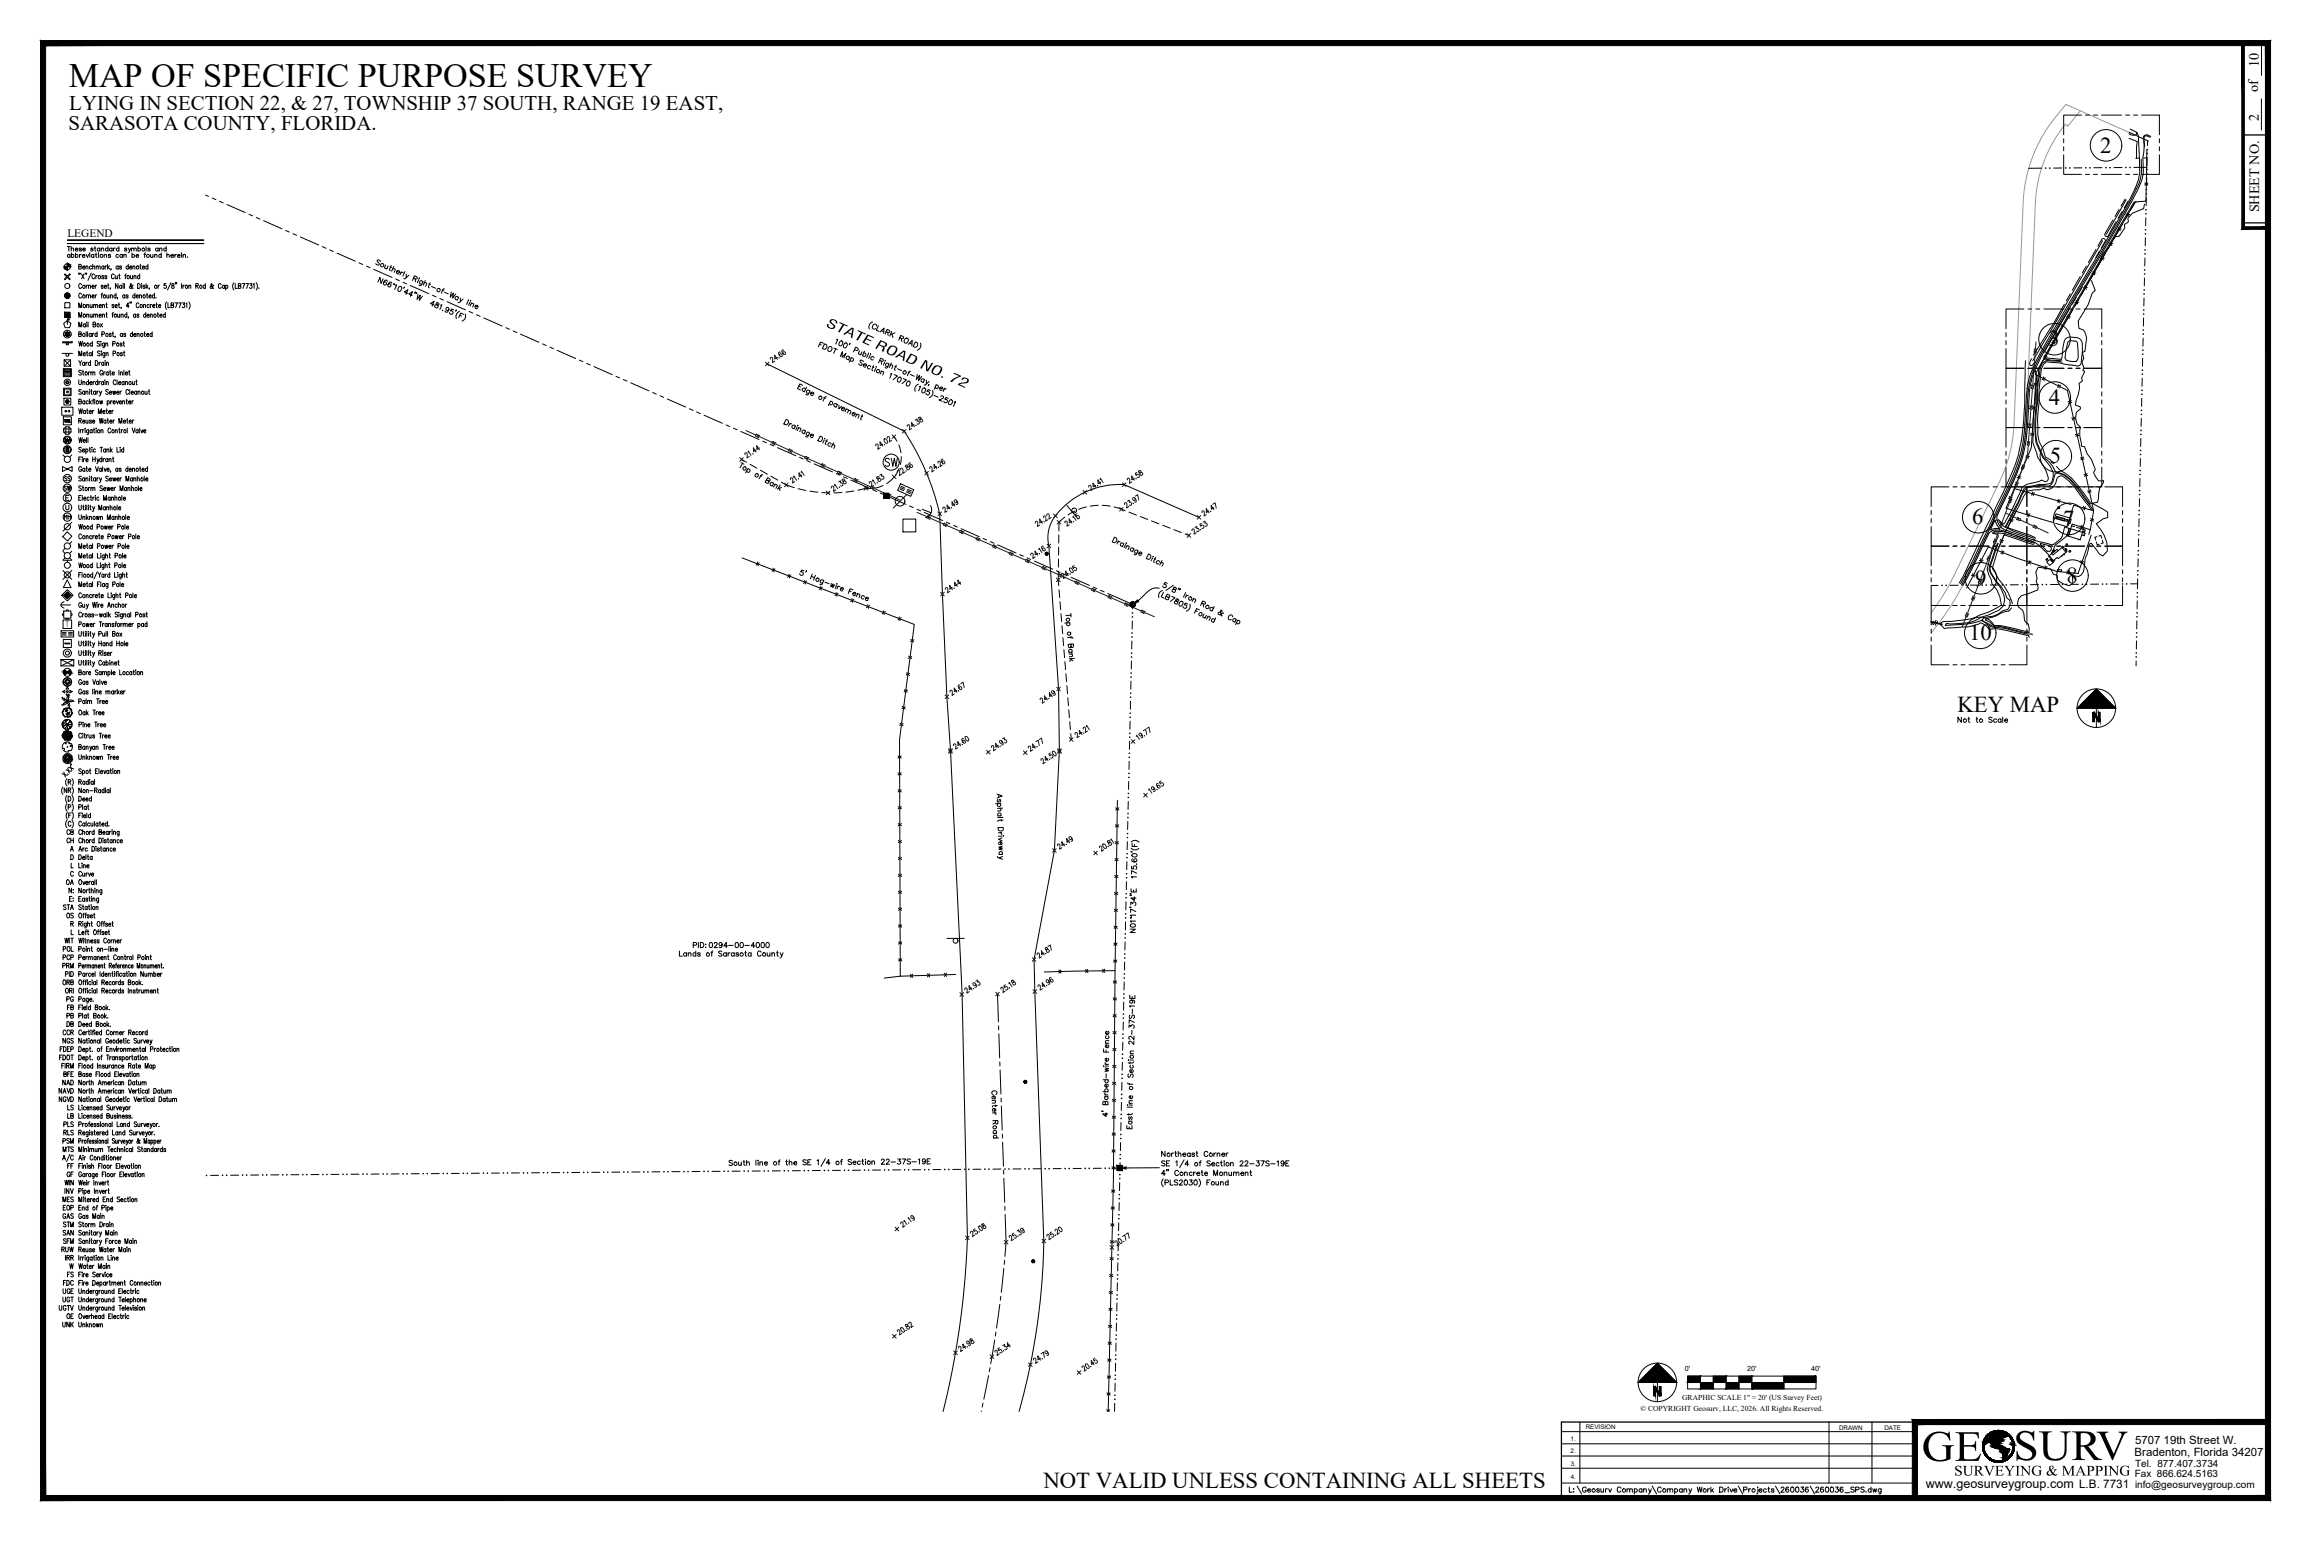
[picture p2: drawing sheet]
<svg xmlns="http://www.w3.org/2000/svg" width="914mm" height="610mm" viewBox="0 0 914 610" stroke-linecap="round" stroke-linejoin="round" font-family="sans-serif">
<defs><g id="words">
<text font-size="18.9" x="760.4" y="577.9">GE SURV</text>
<text font-size="13.5" x="27.2" y="34.4">MAP OF SPECIFIC PURPOSE SURVEY</text>
<g font-size="9">
<text x="831" y="60.4">2</text>
<text x="810.6" y="137.1">3</text>
<text x="810.7" y="160.1">4</text>
<text x="811.1" y="183.3">5</text>
<text x="780.4" y="207.5">6</text>
<text x="816.4" y="208.1">7</text>
<text x="781.5" y="231.6">9</text>
<text x="817.7" y="230.6">8</text>
<text x="779.1" y="253.2">10</text>
<text x="774.6" y="281.6">KEY MAP</text>
<text x="412.9" y="588.5">NOT VALID UNLESS CONTAINING ALL SHEETS</text>
</g>
<g font-size="8.3">
<text x="27.4" y="43.6">LYING IN SECTION 22, &amp; 27, TOWNSHIP 37 SOUTH, RANGE 19 EAST,</text>
<text x="27.1" y="51.5">SARASOTA COUNTY, FLORIDA.</text>
</g>
<text font-size="6.4" x="773.2" y="583.7">SURVEYING &amp; MAPPING</text>
<text font-size="6.1" x="326.4" y="129" transform="rotate(24 326.4 129)">S T A T E R O A D N O . 7 2</text>
<g font-size="5.6">
<text x="893.8" y="26.7" transform="rotate(-90 893.8 26.7)">10</text>
<text x="893.5" y="36.4" transform="rotate(-90 893.5 36.4)">of</text>
<text x="893.8" y="47.7" transform="rotate(-90 893.8 47.7)">2</text>
<text x="894" y="84.1" transform="rotate(-90 894 84.1)">SHEET NO.</text>
</g>
<g font-size="5.3">
<text x="25.8" y="334.8">CH</text>
<text x="25.4" y="364.4">OS</text>
<text x="24" y="381">PCP</text>
<text x="24" y="390.9">ORB</text>
<text x="25.8" y="400.8">FB</text>
<text x="25.8" y="407.5">DB</text>
<text x="24" y="410.6">CCR</text>
<text x="24.3" y="427.2">BFE</text>
<text x="22.6" y="437.1">NGVD</text>
<text x="24.3" y="447">PLS</text>
<text x="24" y="453.7">PSM</text>
<text x="25.8" y="463.5">FF</text>
<text x="24" y="483.3">GAS</text>
<text x="24" y="490">SAN</text>
<text x="24.3" y="493.2">SFM</text>
<text x="24.3" y="509.8">FDC</text>
<text x="22.6" y="519.6">UGTV</text>
</g>
<text font-size="5" x="762" y="588.5">www.geosurveygroup.com L.B. 7731</text>
<g font-size="4.9">
<text x="773.6" y="286.8">Not to Scale</text>
<text x="25.8" y="331.3">CB</text>
<text x="25.4" y="351">OA</text>
<text x="26.5" y="357.7">E:</text>
<text x="30.3" y="354.5" transform="rotate(-90 30.3 354.5)">N:</text>
<text x="24.3" y="360.9">STA</text>
<text x="24" y="377.5">POL</text>
<text x="24.7" y="374.3">WIT</text>
<text x="24" y="384.2">PRM</text>
<text x="25" y="387.3">PID</text>
<text x="25" y="394.1">ORI</text>
<text x="25.4" y="397.2">PG</text>
<text x="25.8" y="403.9">PB</text>
<text x="24" y="413.8">NGS</text>
<text x="22.6" y="420.5">FDOT</text>
<text x="24" y="430.4">NAD</text>
<text x="22.6" y="433.6">NAVD</text>
<text x="25.8" y="443.4">LB</text>
<text x="25.8" y="440.3">LS</text>
<text x="24.3" y="450.1">RLS</text>
<text x="24" y="456.8">MTS</text>
<text x="25.8" y="466.7">GF</text>
<text x="24.7" y="469.9">WIN</text>
<text x="24" y="476.6">MES</text>
<text x="24" y="479.8">EOP</text>
<text x="24.3" y="486.5">STM</text>
<text x="23.6" y="496.4">RUW</text>
<text x="25.8" y="506.2">FS</text>
<text x="24" y="512.9">UGE</text>
<text x="24" y="516.1">UGT</text>
<text x="24" y="526">UNK</text>
<text x="25.8" y="522.8">OE</text>
</g>
<g font-size="4.5">
<text x="26.6" y="93.9">LEGEND</text>
<text x="844.6" y="575.9">Bradenton, Florida 34207</text>
<text x="844.8" y="571.1">5707 19th Street W.</text>
</g>
<g font-size="4">
<text x="844.8" y="580.2">Tel. 877.407.3734</text>
<text x="844.7" y="584.3">Fax 866.624.5163</text>
<text x="844.8" y="588.6">info@geosurveygroup.com</text>
</g>
<text font-size="3.3" x="25.7" y="248.2">T</text>
<g font-size="3">
<text x="665.6" y="553.7">GRAPHIC SCALE 1&quot; = 20' (US Survey Feet)</text>
<text x="649.1" y="558.2">© COPYRIGHT Geosurv, LLC, 2026. All Rights Reserved.</text>
</g>
<g font-size="2.8">
<text x="666.6" y="542.5">0'</text>
<text x="691.3" y="542.5">20'</text>
<text x="716.6" y="542.5">40'</text>
</g>
<g font-size="2.5">
<text x="621.5" y="569.9">1.</text>
<text x="627.4" y="565.3">REVISION</text>
<text x="727.7" y="565.5">DRAWN</text>
<text x="745.6" y="565.5">DATE</text>
<text x="621.5" y="575">2.</text>
<text x="621.5" y="580.1">3.</text>
<text x="621.5" y="584.9">4.</text>
</g>
</g></defs>
<!-- layer: RIGHT OF WAY -->
<g fill="none" stroke="#000" stroke-width=".4">
<path d="M81.3 77.2l1.2 .5M84 78.3l1.4 .7M86.9 79.6l1.4 .7M89.8 80.9l7.2 3.2M98.5 84.8l1.4 .6M101.4 86l1.4 .7M104.3 87.3l7.3 3.2M113 91.2l1.5 .6M115.9 92.4l1.5 .7M118.8 93.7l7.3 3.2M127.5 97.6l1.5 .6M130.5 98.8l1.4 .7"/>
<path d="M133.4 100.1l7.2 3.2M142 104l1.5 .6M145 105.3l1.4 .6M147.9 106.6l7.2 3.1M156.6 110.4l1.4 .6M159.5 111.7l1.4 .6M162.4 113l7.3 3.2M171.1 116.8l1.5 .7M174 118.1l1.5 .6M176.9 119.4l7.3 3.2M185.6 123.2l1.5 .6M188.5 124.5l1.5 .6"/>
<path d="M191.4 125.8l7.3 3.2M200.2 129.6l1.4 .7M203.1 130.9l1.4 .7M206 132.2l7.2 3.2M214.7 136l1.4 .7M217.6 137.3l1.4 .7M220.5 138.6l7.3 3.2M229.2 142.5l1.5 .6M232.1 143.7l1.5 .7M235 145l7.3 3.2M243.7 148.9l1.5 .6M246.6 150.1l1.5 .7"/>
<path d="M249.5 151.4l7.3 3.2M258.2 155.3l1.5 .6M261.2 156.5l1.4 .7M264.1 157.8l7.2 3.2M272.8 161.7l1.4 .6M275.7 163l1.4 .6M278.6 164.3l7.2 3.1M287.3 168.1l1.4 .6M290.2 169.4l1.5 .6M293.1 170.7l7.3 3.2M301.8 174.5l1.5 .7M304.7 175.8l1.5 .6"/>
<path d="M307.6 177.1l7.3 3.2M316.3 180.9l1.5 .7M319.2 182.2l1.5 .6M322.1 183.5l7.3 3.2M330.9 187.3l1.4 .7M333.8 188.6l1.4 .7M336.7 189.9l7.2 3.2M345.4 193.7l1.4 .7M348.3 195l1.4 .7M351.2 196.3l7.3 3.2M359.9 200.2l1.5 .6M362.8 201.4l1.5 .7"/>
<path d="M365.7 202.7l7.3 3.2M374.4 206.6l1.5 .6M377.3 207.9l1.5 .6M380.2 209.1l7.3 3.2M389 213l1.4 .6M391.9 214.3l1.4 .6M394.8 215.5l7.2 3.3M403.5 219.4l1.4 .6M406.4 220.7l1.4 .6M409.3 222l7.2 3.2M418 225.8l1.4 .6M420.9 227.1l1.5 .6"/>
<path d="M423.8 228.4l7.3 3.2M432.5 232.2l1.5 .7M435.4 233.5l1.5 .6M438.3 234.8l9.9 4.3"/>
</g>
<!-- layer: SECTION LINE -->
<g fill="none" stroke="#000" stroke-width=".4">
<path d="M849.7 55.6v2M807.9 66.5l-5.2 .1M815.8 66.5h-3.2M823.7 66.4h-3.2M831.7 66.3l-3.2 .1M839.6 66.3h-3.2M849.2 78.2v3.2M849.4 70.3l-.1 3.1M849.5 66.2h-5.1M849.6 62.3l-.1 3.2M848.9 94.1l-.1 3.2M849 86.1v3.2"/>
<path d="M848.3 117.9v3.2M848.5 110l-.1 3.1M848.7 102l-.1 3.2M848 133.8l-.1 3.1M848.1 125.8v3.2M847.4 157.6v3.1M847.6 149.6l-.1 3.2M847.8 141.7l-.1 3.2M847.1 173.4l-.1 3.2M847.3 165.5l-.1 3.2M846.5 197.2v3.2M846.7 189.3l-.1 3.2"/>
<path d="M846.9 181.4l-.1 3.1M846.2 213.1l-.1 3.2M846.4 205.2l-.1 3.1M448.2 239.1l-.1 1.8M766.8 231.6h-2.7M774.8 231.5h-3.2M782.7 231.5h-3.2M790.7 231.4h-3.2M798.6 231.3l-3.2 .1M806.5 231.3h-3.1M814.5 231.2h-3.2M822.4 231.1l-3.2 .1"/>
<path d="M830.3 231.1h-3.1M838.3 231h-3.2M845.7 237.7l-.1 3.2M845.8 230.9l-2.8 .1M845.8 229l-.1 3.9M846 221l-.1 3.2M447.8 253.6v3.2M448 245.6v3.2M845.4 253.5l-.1 3.2M845.5 245.6v3.2M447.3 277.4v3.2M447.5 269.5l-.1 3.1"/>
<path d="M447.7 261.5l-.1 3.2M845.2 261.5v1.9M447 293.2l-.1 3.2M447.1 285.3v3.2M446.4 317.1l-.1 3.1M446.6 309.1l-.1 3.2M446.8 301.2l-.1 3.2M446.1 332.9l-.1 3.2M446.2 325v3.2M445.5 356.7v3.2M445.7 348.8l-.1 3.2M445.9 340.9l-.1 3.1"/>
<path d="M445.2 372.6l-.1 3.2M445.3 364.7v3.2M444.6 396.4v3.2M444.8 388.5l-.1 3.1M445 380.5l-.1 3.2M444.3 412.3l-.1 3.2M444.5 404.3l-.1 3.2M443.7 436.1v3.2M443.9 428.2l-.1 3.1M444.1 420.2l-.1 3.2M443.2 459.9l-.1 3.2M443.4 452l-.1 3.1"/>
<path d="M443.5 444v3.2M86.5 464.9l-3.2 .1M94.4 464.9h-3.2M102.4 464.8h-3.2M110.3 464.8h-3.2M118.2 464.7h-3.1M126.2 464.6l-3.2 .1M134.1 464.6h-3.2M142 464.5h-3.1M150 464.4l-3.2 .1M157.9 464.4h-3.2M165.9 464.3h-3.2"/>
<path d="M173.8 464.2l-3.2 .1M181.7 464.2h-3.1M189.7 464.1h-3.2M197.6 464.1h-3.2M205.5 464h-3.1M213.5 463.9l-3.2 .1M221.4 463.9h-3.2M229.4 463.8h-3.2M237.3 463.7l-3.2 .1M245.2 463.7h-3.1M253.2 463.6h-3.2M261.1 463.6h-3.2"/>
<path d="M269 463.5h-3.1M277 463.4h-3.2M284.9 463.4h-3.2M292.9 463.3h-3.2M300.8 463.2l-3.2 .1M308.7 463.2h-3.1M316.7 463.1h-3.2M324.6 463l-3.2 .1M332.5 463h-3.1M340.5 462.9h-3.2M348.4 462.9h-3.2M356.4 462.8h-3.2"/>
<path d="M364.3 462.7h-3.2M372.2 462.7h-3.1M380.2 462.6h-3.2M388.1 462.5l-3.2 .1M396 462.5h-3.1M404 462.4h-3.2M411.9 462.3l-3.2 .1M419.9 462.3h-3.2M427.8 462.2h-3.2M435.7 462.2h-3.1M442.8 475.8v3.1M443 467.8v3.2"/>
<path d="M443.1 462.1h-2.6M442.3 499.6l-.1 3.2M442.5 491.6l-.1 3.2M442.7 483.7l-.1 3.2M441.9 515.5v3.1M442.1 507.5l-.1 3.2M441.4 539.3l-.1 3.1M441.6 531.3l-.1 3.2M441.8 523.4l-.1 3.2M441 555.1v3.2M441.2 547.2v3.2"/>
</g>
<g fill="#000" stroke="#000" stroke-width=".4">
<circle cx="849.7" cy="59.2" r=".12"/>
<circle cx="809.5" cy="66.5" r=".12"/>
<circle cx="811" cy="66.5" r=".12"/>
<circle cx="817.4" cy="66.4" r=".12"/>
<circle cx="819" cy="66.4" r=".12"/>
<circle cx="825.3" cy="66.4" r=".12"/>
<circle cx="826.9" cy="66.4" r=".12"/>
<circle cx="833.2" cy="66.3" r=".12"/>
<circle cx="834.8" cy="66.3" r=".12"/>
<circle cx="841.2" cy="66.2" r=".12"/>
<circle cx="842.8" cy="66.2" r=".12"/>
<circle cx="849.3" cy="76.6" r=".12"/>
<circle cx="849.3" cy="75" r=".12"/>
<circle cx="849.4" cy="68.7" r=".12"/>
<circle cx="849.5" cy="67.1" r=".12"/>
<circle cx="849.6" cy="60.7" r=".12"/>
<circle cx="848.8" cy="98.8" r=".12"/>
<circle cx="848.9" cy="92.5" r=".12"/>
<circle cx="848.9" cy="90.9" r=".12"/>
<circle cx="849.1" cy="84.6" r=".12"/>
<circle cx="849.1" cy="83" r=".12"/>
<circle cx="848.4" cy="116.3" r=".12"/>
<circle cx="848.4" cy="114.7" r=".12"/>
<circle cx="848.6" cy="108.4" r=".12"/>
<circle cx="848.6" cy="106.8" r=".12"/>
<circle cx="848.7" cy="100.4" r=".12"/>
<circle cx="847.9" cy="138.5" r=".12"/>
<circle cx="848" cy="132.2" r=".12"/>
<circle cx="848" cy="130.6" r=".12"/>
<circle cx="848.2" cy="124.2" r=".12"/>
<circle cx="848.2" cy="122.6" r=".12"/>
<circle cx="847.5" cy="156" r=".12"/>
<circle cx="847.5" cy="154.4" r=".12"/>
<circle cx="847.6" cy="148" r=".12"/>
<circle cx="847.7" cy="146.4" r=".12"/>
<circle cx="847.8" cy="140.1" r=".12"/>
<circle cx="846.9" cy="179.8" r=".12"/>
<circle cx="847" cy="178.2" r=".12"/>
<circle cx="847.1" cy="171.8" r=".12"/>
<circle cx="847.2" cy="170.3" r=".12"/>
<circle cx="847.3" cy="163.9" r=".12"/>
<circle cx="847.3" cy="162.3" r=".12"/>
<circle cx="846.6" cy="195.6" r=".12"/>
<circle cx="846.6" cy="194.1" r=".12"/>
<circle cx="846.8" cy="187.7" r=".12"/>
<circle cx="846.8" cy="186.1" r=".12"/>
<circle cx="846" cy="219.5" r=".12"/>
<circle cx="846.1" cy="217.9" r=".12"/>
<circle cx="846.2" cy="211.5" r=".12"/>
<circle cx="846.2" cy="209.9" r=".12"/>
<circle cx="846.4" cy="203.6" r=".12"/>
<circle cx="846.4" cy="202" r=".12"/>
<circle cx="768.4" cy="231.6" r=".12"/>
<circle cx="770" cy="231.6" r=".12"/>
<circle cx="776.4" cy="231.5" r=".12"/>
<circle cx="778" cy="231.5" r=".12"/>
<circle cx="784.3" cy="231.5" r=".12"/>
<circle cx="785.9" cy="231.4" r=".12"/>
<circle cx="792.2" cy="231.4" r=".12"/>
<circle cx="793.8" cy="231.4" r=".12"/>
<circle cx="800.2" cy="231.3" r=".12"/>
<circle cx="801.8" cy="231.3" r=".12"/>
<circle cx="808.1" cy="231.3" r=".12"/>
<circle cx="809.7" cy="231.2" r=".12"/>
<circle cx="816.1" cy="231.2" r=".12"/>
<circle cx="817.6" cy="231.2" r=".12"/>
<circle cx="824" cy="231.1" r=".12"/>
<circle cx="825.6" cy="231.1" r=".12"/>
<circle cx="831.9" cy="231.1" r=".12"/>
<circle cx="833.5" cy="231.1" r=".12"/>
<circle cx="839.9" cy="231" r=".12"/>
<circle cx="841.5" cy="231" r=".12"/>
<circle cx="845.7" cy="236.1" r=".12"/>
<circle cx="845.7" cy="234.5" r=".12"/>
<circle cx="845.9" cy="227.4" r=".12"/>
<circle cx="845.9" cy="225.8" r=".12"/>
<circle cx="447.7" cy="259.9" r=".12"/>
<circle cx="447.7" cy="258.3" r=".12"/>
<circle cx="447.9" cy="252" r=".12"/>
<circle cx="447.9" cy="250.4" r=".12"/>
<circle cx="448.1" cy="244" r=".12"/>
<circle cx="448.1" cy="242.5" r=".12"/>
<circle cx="845.2" cy="259.9" r=".12"/>
<circle cx="845.3" cy="258.3" r=".12"/>
<circle cx="845.4" cy="251.9" r=".12"/>
<circle cx="845.4" cy="250.4" r=".12"/>
<circle cx="845.5" cy="244" r=".12"/>
<circle cx="845.6" cy="242.4" r=".12"/>
<circle cx="447.4" cy="275.8" r=".12"/>
<circle cx="447.4" cy="274.2" r=".12"/>
<circle cx="447.5" cy="267.9" r=".12"/>
<circle cx="447.6" cy="266.3" r=".12"/>
<circle cx="446.8" cy="299.6" r=".12"/>
<circle cx="446.8" cy="298" r=".12"/>
<circle cx="447" cy="291.7" r=".12"/>
<circle cx="447" cy="290.1" r=".12"/>
<circle cx="447.2" cy="283.7" r=".12"/>
<circle cx="447.2" cy="282.1" r=".12"/>
<circle cx="446.4" cy="315.5" r=".12"/>
<circle cx="446.5" cy="313.9" r=".12"/>
<circle cx="446.6" cy="307.5" r=".12"/>
<circle cx="446.7" cy="305.9" r=".12"/>
<circle cx="445.9" cy="339.3" r=".12"/>
<circle cx="446" cy="337.7" r=".12"/>
<circle cx="446.1" cy="331.3" r=".12"/>
<circle cx="446.1" cy="329.8" r=".12"/>
<circle cx="446.3" cy="323.4" r=".12"/>
<circle cx="446.3" cy="321.8" r=".12"/>
<circle cx="445.6" cy="355.2" r=".12"/>
<circle cx="445.6" cy="353.6" r=".12"/>
<circle cx="445.7" cy="347.2" r=".12"/>
<circle cx="445.8" cy="345.6" r=".12"/>
<circle cx="445" cy="378.9" r=".12"/>
<circle cx="445.1" cy="377.4" r=".12"/>
<circle cx="445.2" cy="371" r=".12"/>
<circle cx="445.2" cy="369.4" r=".12"/>
<circle cx="445.4" cy="363.1" r=".12"/>
<circle cx="445.4" cy="361.5" r=".12"/>
<circle cx="444.7" cy="394.8" r=".12"/>
<circle cx="444.7" cy="393.2" r=".12"/>
<circle cx="444.8" cy="386.9" r=".12"/>
<circle cx="444.9" cy="385.3" r=".12"/>
<circle cx="444.1" cy="418.6" r=".12"/>
<circle cx="444.2" cy="417" r=".12"/>
<circle cx="444.3" cy="410.7" r=".12"/>
<circle cx="444.4" cy="409.1" r=".12"/>
<circle cx="444.5" cy="402.8" r=".12"/>
<circle cx="444.5" cy="401.2" r=".12"/>
<circle cx="443.8" cy="434.5" r=".12"/>
<circle cx="443.8" cy="432.9" r=".12"/>
<circle cx="443.9" cy="426.6" r=".12"/>
<circle cx="444" cy="425" r=".12"/>
<circle cx="443.2" cy="458.3" r=".12"/>
<circle cx="443.3" cy="456.7" r=".12"/>
<circle cx="443.4" cy="450.4" r=".12"/>
<circle cx="443.4" cy="448.8" r=".12"/>
<circle cx="443.6" cy="442.4" r=".12"/>
<circle cx="443.6" cy="440.9" r=".12"/>
<circle cx="81.7" cy="465" r=".12"/>
<circle cx="88.1" cy="464.9" r=".12"/>
<circle cx="89.7" cy="464.9" r=".12"/>
<circle cx="96" cy="464.9" r=".12"/>
<circle cx="97.6" cy="464.9" r=".12"/>
<circle cx="103.9" cy="464.8" r=".12"/>
<circle cx="105.5" cy="464.8" r=".12"/>
<circle cx="111.9" cy="464.7" r=".12"/>
<circle cx="113.5" cy="464.7" r=".12"/>
<circle cx="119.8" cy="464.7" r=".12"/>
<circle cx="121.4" cy="464.7" r=".12"/>
<circle cx="127.8" cy="464.6" r=".12"/>
<circle cx="129.3" cy="464.6" r=".12"/>
<circle cx="135.7" cy="464.5" r=".12"/>
<circle cx="137.3" cy="464.5" r=".12"/>
<circle cx="143.6" cy="464.5" r=".12"/>
<circle cx="145.2" cy="464.5" r=".12"/>
<circle cx="151.6" cy="464.4" r=".12"/>
<circle cx="153.2" cy="464.4" r=".12"/>
<circle cx="159.5" cy="464.4" r=".12"/>
<circle cx="161.1" cy="464.4" r=".12"/>
<circle cx="167.4" cy="464.3" r=".12"/>
<circle cx="169" cy="464.3" r=".12"/>
<circle cx="175.4" cy="464.2" r=".12"/>
<circle cx="177" cy="464.2" r=".12"/>
<circle cx="183.3" cy="464.2" r=".12"/>
<circle cx="184.9" cy="464.2" r=".12"/>
<circle cx="191.3" cy="464.1" r=".12"/>
<circle cx="192.8" cy="464.1" r=".12"/>
<circle cx="199.2" cy="464" r=".12"/>
<circle cx="200.8" cy="464" r=".12"/>
<circle cx="207.1" cy="464" r=".12"/>
<circle cx="208.7" cy="464" r=".12"/>
<circle cx="215.1" cy="463.9" r=".12"/>
<circle cx="216.7" cy="463.9" r=".12"/>
<circle cx="223" cy="463.8" r=".12"/>
<circle cx="224.6" cy="463.8" r=".12"/>
<circle cx="230.9" cy="463.8" r=".12"/>
<circle cx="232.5" cy="463.8" r=".12"/>
<circle cx="238.9" cy="463.7" r=".12"/>
<circle cx="240.5" cy="463.7" r=".12"/>
<circle cx="246.8" cy="463.7" r=".12"/>
<circle cx="248.4" cy="463.7" r=".12"/>
<circle cx="254.8" cy="463.6" r=".12"/>
<circle cx="256.3" cy="463.6" r=".12"/>
<circle cx="262.7" cy="463.5" r=".12"/>
<circle cx="264.3" cy="463.5" r=".12"/>
<circle cx="270.6" cy="463.5" r=".12"/>
<circle cx="272.2" cy="463.5" r=".12"/>
<circle cx="278.6" cy="463.4" r=".12"/>
<circle cx="280.2" cy="463.4" r=".12"/>
<circle cx="286.5" cy="463.3" r=".12"/>
<circle cx="288.1" cy="463.3" r=".12"/>
<circle cx="294.4" cy="463.3" r=".12"/>
<circle cx="296" cy="463.3" r=".12"/>
<circle cx="302.4" cy="463.2" r=".12"/>
<circle cx="304" cy="463.2" r=".12"/>
<circle cx="310.3" cy="463.1" r=".12"/>
<circle cx="311.9" cy="463.1" r=".12"/>
<circle cx="318.3" cy="463.1" r=".12"/>
<circle cx="319.8" cy="463.1" r=".12"/>
<circle cx="326.2" cy="463" r=".12"/>
<circle cx="327.8" cy="463" r=".12"/>
<circle cx="334.1" cy="463" r=".12"/>
<circle cx="335.7" cy="463" r=".12"/>
<circle cx="342.1" cy="462.9" r=".12"/>
<circle cx="343.7" cy="462.9" r=".12"/>
<circle cx="350" cy="462.8" r=".12"/>
<circle cx="351.6" cy="462.8" r=".12"/>
<circle cx="357.9" cy="462.8" r=".12"/>
<circle cx="359.5" cy="462.8" r=".12"/>
<circle cx="365.9" cy="462.7" r=".12"/>
<circle cx="367.5" cy="462.7" r=".12"/>
<circle cx="373.8" cy="462.6" r=".12"/>
<circle cx="375.4" cy="462.6" r=".12"/>
<circle cx="381.8" cy="462.6" r=".12"/>
<circle cx="383.3" cy="462.6" r=".12"/>
<circle cx="389.7" cy="462.5" r=".12"/>
<circle cx="391.3" cy="462.5" r=".12"/>
<circle cx="397.6" cy="462.4" r=".12"/>
<circle cx="399.2" cy="462.4" r=".12"/>
<circle cx="405.6" cy="462.4" r=".12"/>
<circle cx="407.2" cy="462.4" r=".12"/>
<circle cx="413.5" cy="462.3" r=".12"/>
<circle cx="415.1" cy="462.3" r=".12"/>
<circle cx="421.4" cy="462.3" r=".12"/>
<circle cx="423" cy="462.3" r=".12"/>
<circle cx="429.4" cy="462.2" r=".12"/>
<circle cx="431" cy="462.2" r=".12"/>
<circle cx="437.3" cy="462.1" r=".12"/>
<circle cx="438.9" cy="462.1" r=".12"/>
<circle cx="442.9" cy="474.2" r=".12"/>
<circle cx="442.9" cy="472.6" r=".12"/>
<circle cx="443.1" cy="466.2" r=".12"/>
<circle cx="443.1" cy="464.7" r=".12"/>
<circle cx="442.3" cy="498" r=".12"/>
<circle cx="442.4" cy="496.4" r=".12"/>
<circle cx="442.5" cy="490" r=".12"/>
<circle cx="442.6" cy="488.5" r=".12"/>
<circle cx="442.7" cy="482.1" r=".12"/>
<circle cx="442.7" cy="480.5" r=".12"/>
<circle cx="442" cy="513.9" r=".12"/>
<circle cx="442" cy="512.3" r=".12"/>
<circle cx="442.2" cy="505.9" r=".12"/>
<circle cx="442.2" cy="504.3" r=".12"/>
<circle cx="441.5" cy="537.7" r=".12"/>
<circle cx="441.5" cy="536.1" r=".12"/>
<circle cx="441.6" cy="529.7" r=".12"/>
<circle cx="441.7" cy="528.1" r=".12"/>
<circle cx="441.8" cy="521.8" r=".12"/>
<circle cx="441.8" cy="520.2" r=".12"/>
<circle cx="441.1" cy="553.5" r=".12"/>
<circle cx="441.1" cy="552" r=".12"/>
<circle cx="441.3" cy="545.6" r=".12"/>
<circle cx="441.3" cy="544" r=".12"/>
</g>
<!-- layer: EDGE OF PAVEMENT -->
<g fill="none" stroke="#000" stroke-width=".4">
<path d="M842.9 51.1l2.5 1.2 .7 1.6 .5 14.3-.6 3.3-1.2 3.1a779.5 779.5 0 0 1-28.3 49.1l-3.1 5.4a120.3 120.3 0 0 0-9.8 18.5M851 54l-1.8-.7-.9 .6-.2 .6a26.7 26.7 0 0 1-.2 8.4l.1 5.4-.8 3.5a112 112 0 0 1-10.3 19.5l-21.1 35.8a184 184 0 0 0-10.8 19.7l-1.3 4.1-.8 4.9a192.1 192.1 0 0 1-1.8 21.4 101.8 101.8 0 0 1-9.6 23.9l-1.2 2.7a4.4 4.4 0 0 0 1.2 4.5M303.6 144l54.2 26.6M803.6 147.6l-.6 1.5a35.2 35.2 0 0 0-1.4 10.4l-.4 8.5a51.7 51.7 0 0 1-3.1 15.7l-2.2 5.6-10.3 22.1-6.9 14.1-3 5.4M357.8 170.6a100.4 100.4 0 0 1 14 32.6M371.8 203.2l2.9 72.4 1.4 21.2 4.6 95.9 2.1 97a330.6 330.6 0 0 1-9.6 68.7M415 216l3.8 56.6 .4 24.3-2 39.6-8 43.1 3.8 111.3a263.6 263.6 0 0 1-9.8 67.5M474.4 204.7l-29.6-13a31.4 31.4 0 0 0-29 15.3 14.1 14.1 0 0 0-.8 9M787.3 210.6l-7.6 15.5-3 5.4M787.7 209.6l1.8-.5 1.6-.1-1.1-1.6-.6-1.6-1.7 3.8M789.6 209.7l-1.1 .2-1.2 .8M791.1 209.6l13.9 4.9 1.7 1.2 4.1 4.1"/>
<path d="M791.1 209.6l-1.5 .1M791.5 208.3l1 .9 1.3 .5a104.5 104.5 0 0 0 17.7 5.7M807.3 215.1l1.6 .3a2.76 2.76 0 0 1 2.7 1.8l-.5 .8h-1.1l-2.6-2.6zM811.5 215.4h.9l3.2-2.6 1.3-4.3 1.8 .5-.8 2.9-4.4 3.5-1.2 2.4M812.3 217.8l-.5 1.2M766 245.4l-1 1.7M766.7 245.7l-1 1.7"/>
</g>
<!-- layer: TOP OF BANK -->
<g fill="none" stroke="#000" stroke-width=".4">
<path d="M845.2 52.5l.1 .6-.5 .3h-1.6l-.8-.5M850.8 54.3l-1.5-.6-.9 .4 .2 4M840.9 78.8l-1.6 2.7M842.1 79.5l-1.6 2.8M845.2 79.9l-.3 .1-1.9 3.2M829.3 98.7l-3 5.2M830.1 97.3l1.4-2.3a.8 .8 0 0 1 1-.6 .8 .8 0 0 1 .5 1l-1.5 2.6M830.7 99.3l-1.5 2.6M835.4 96.1l-1.6 2.7M836.1 87l-3.1 5.3a.78 .78 0 0 0 .1 1.1 .78 .78 0 0 0 1.1-.2l3.1-5.5M838.5 82.9l-1.6 2.7M839.7 83.6l-1.6 2.8"/>
<path d="M839.8 88.6l-3.6 6.1M842.2 84.5l-1.6 2.8M819.2 116.2l-1.6 2.8M821.5 117.6l-1.6 2.7M822.6 118.2l-1.6 2.8M823.1 109.4l-3.1 5.4M823.9 113.5l-1.6 2.7M825.5 105.3l-1.6 2.7M826.6 111.4l-3.2 5.4M829 107.2l-1.6 2.8M833 100.2l-3.3 5.7M816.8 120.4l-4.5 8-7.8 12.1"/>
<path d="M819.1 121.7l-10.5 17.8M820.2 122.3l-11 19.3 6.5 .5 1-6.8a2.33 2.33 0 0 1 2.5-2l2.1 .2a2.58 2.58 0 0 1 2.6 2.6l.1 3-.5 4.3a1.54 1.54 0 0 1-1.7 1.4l-7.4-1.3-4.7-.4-1.1 1-.9 1.8-.9 8.3v5.2a45.4 45.4 0 0 0 .1 15.4l1.4 2.7 1 3.3 1.8 1 1.5 1.6M801.4 142.6l-.1 4.8a159.3 159.3 0 0 1-2.1 29.4 83.6 83.6 0 0 1-8 20.8l-14.4 30.4-1.6 2.6M803.8 141.9l-.7 1.8a.72 .72 0 0 0 .5 .8 .72 .72 0 0 0 .8-.4l.8-.9M805.3 146.6l.6 1.7-.6 11a85.4 85.4 0 0 0-.9 16l2 5.8a18.4 18.4 0 0 1 4.1 8 1.43 1.43 0 0 1-1.2 1.5l-1.5-.7-1.1 .6-4.6 1.1-2 1.1-3.7 8.3-3.4 6.2-.8-.2-1.6-1.5-.3 .6M353.7 172.8l1.2 1.8M355.6 176l.9 3M293.4 181.8l2 1.1M296.8 183.7l2.7 1.5M300.9 186l2.8 1.6M305 188.4l2.8 1.5M309.2 190.7l1.9 1.2 3.2 1"/>
<path d="M315.8 193.3l3.1 .7M320.5 194.3l3.1 .4M325.2 194.9l3.2 .1M333.1 194.8l-3.2 .2M337.8 194.2l-3.1 .5M344.8 193.2l-.2 .1a9.7 9.7 0 0 0-5.2 .6M349.4 192.1l-3 .9M353.3 189.3l-2.5 2M355.8 185.3l-1.6 2.8M356.6 180.6l-.4 3.2M434.6 199.9l-3.2 .3M436.1 199.9l3.2 .3"/>
<path d="M813.7 184.5l1.5 1.6 4.4 2.9 4.3 5.3 3.5 5M418.9 216.4l-.1 3.2M419 211.6l-.1 3.2M421.3 204.6l-2.3 2v3.4M425.4 202.1l-2.8 1.6M429.8 200.5l-3 1M440.8 200.6l4.4 1.4M446.7 202.6l3 1.2M451.1 204.3l3 1.2M455.6 206.1l3 1.1M460 207.8l3 1.1M464.5 209.5l2.9 1.2"/>
<path d="M468.9 211.2l1.5 .6M796 211.3a13.3 13.3 0 0 0-6.9-1.1l-.7 .7 1.9 .5 .4 .5a77.6 77.6 0 0 0-4.4 13.3l1.5 4.1 .4 1.6a13.1 13.1 0 0 1 3.7 8.3 19.8 19.8 0 0 1-8.6 4.1 13.9 13.9 0 0 1-7.3 2.1l-4.2 .5a4 4 0 0 0-4 .7v.5l1.5 1.5 6.8-.5a17.2 17.2 0 0 0 7.7-1.7l2.1 1.2 1.2 1.3a12.5 12.5 0 0 1 6.3 .4l9.3 2.1 .3 .7M797.5 211.9l3 1.1M802 213.5l2.5 .9a.5 .5 0 0 1 .3 .7 .5 .5 0 0 1-.7 .2l-10.7-3.6-.6 .2a58.1 58.1 0 0 0-4.4 13.1l2.5 4.2a24 24 0 0 1 5.3 9.7M827.6 201.8l-5-6.6a18 18 0 0 0-6.8-6.9 2.01 2.01 0 0 0-2.2 2.2 4.3 4.3 0 0 1-3.8 3.2l-1.1-.6-1.7 .7h-2.3l-2.6 .5-1.4 2.1-6.3 12.4 10.6 3.8a.57 .57 0 0 1 .2 .7 .57 .57 0 0 1-.7 .3M418.8 225.9l.1 5.8M418.8 221.1v3.2M419 233.3l.3 3.1M419.4 238l.3 3.2M419.8 242.8l.3 3.1M420.2 247.5l.3 3.2M420.6 252.3l.2 3.1"/>
<path d="M421 257l.2 3.2M765.1 245.9l-.6 1.1M795.9 240.4l-.5 .8a2.21 2.21 0 0 1-2.1 .8l-3.8 1.8-4 1.3 3.4 2.3a51.3 51.3 0 0 1 12.9 2.4l1.2-.2M421.3 261.7l.3 3.2M421.7 266.5l.3 3.2M422.1 271.3l.3 3.1M422.5 276l.3 3.2M422.9 280.8l.2 3.1M423.3 285.5l.2 3.1M423.7 290.2l.2 2.3"/>
</g>
<!-- layer: FENCE -->
<g fill="none" stroke="#000" stroke-width=".4">
<path d="M842.4 54.7l3.2 1.3-.2 6.6M849.4 59.3v3.2h-1.3M845.4 62.6h-.3M846.4 62.5l-1 .1M848.6 72.4l1.3 .8M849.2 73.3l-.1 6.3-4.3 .3-2.8 4.8M849.4 62.5l-.2 10.1M849.9 72.4l-1.3 .8M834.9 95.8l.7 1.3M835 96.8l-3 5.2M836 96.4l-1.5 .1M838.2 90l.7 1.4"/>
<path d="M838.3 91.1l-3 5.2M839.3 90.6l-1.5 .1M841.6 84.2l.7 1.4M841.7 85.3l-3 5.2M842.7 84.8l-1.5 .1M821.5 118.9l.6 1.4M821.6 120l-3.1 5.2M822.5 119.5l-1.5 .1M824.8 113.1l.7 1.4M824.9 114.2l-3 5.2M825.9 113.7l-1.5 .2M828.2 107.3l.6 1.4"/>
<path d="M828.3 108.4l-3.1 5.2M829.3 108l-1.6 .1M831.5 101.6l.7 1.3M831.6 102.6l-3 5.2M832.6 102.2l-1.5 .1M812.3 134.7l.6 1.4M812.5 135.6l-3 5.2M813.4 135.4l-1.6 .1M818.1 124.7l.7 1.4M818.2 125.8l-5.4 9.2M819.2 125.3l-1.5 .1M804.8 151.6l1.2 .9"/>
<path d="M805.4 152.5l-.6 8.6M805.7 148.3l-.3 3.5M805.7 148.3l2.8 1.4M806.1 151.7l-1.3 .7M808.6 149.1l.2 1.5M808.9 140.5l.7 1.4M809.1 150l5.4 2.7M809.1 141.4l-3.3 5.6-.5 1.1 .4 .2M809.3 149.4l-1.3 .8M810 141.2l-1.5 .1M814.6 152l.2 1.5M815.1 153l2.9 1.4 1 4.4"/>
<path d="M815.3 152.4l-1.3 .8M818.3 158.8l1.4 .5M819.1 159.5l1.3 5.9M819.6 158.5l-1.1 1.1M803.5 171.4l1.2 .9M804.1 172.3l-.4 4.8-1.4 3.4M804.2 160.9l1.2 .9M804.7 171.5l-1.3 .7M804.8 161.8l-.7 9.8M805.5 161l-1.4 .7M819.7 165.3l1.5 .5M820.5 166l1.3 5.9"/>
<path d="M821 165l-1.1 1.1M821.2 171.8l1.4 .6M822 172.6l1.8 8.5M822.4 171.6l-1 1.1M795 196.3l.8 1.3M795.3 197.4l-1.6 3.6 8.7 2.7M796.2 196.8l-1.5 .3M797 193.3l7.1 2M798.4 188.2l.9 1.2M798.7 189.2l-3.2 7.6M799.6 188.7l-1.5 .2M801.8 180.1l.9 1.2"/>
<path d="M802.1 181.1l-3.1 7.5M803 180.5l-1.5 .3M804.1 194.6l.5 1.5M804.8 195.5l9.4 2.6M804.9 194.9l-1.1 1M814.4 197.5l.4 1.4M814.8 198.3l4.7 1.3M815.2 197.7l-1.2 1M823.2 181.1l1.4 .5M824 181.8l1.3 5.9M824.4 180.8l-1 1.1M824.6 187.6l1.4 .6"/>
<path d="M825.4 188.3l1.3 5.9M825.8 187.3l-1 1.1M826 194.1l1.4 .6M826.8 194.9l1.6 7.2-.6 3.3M827.3 193.9l-1.1 1.1M791.5 213.3l.9 1.3M791.8 214.4l-1.5 3.3M792.1 218.4l-5.4-2.1-2.6 5M792.1 217.8l.4 1.5M792.7 218.7l9.9 3.6M792.7 213.8l-1.5 .3M792.9 218.1l-1.2 .9"/>
<path d="M795.5 205.1l.7 1.4M795.6 206.2l-3.5 7.5M796.6 205.7l-1.5 .2M797.6 202.2l-1.7 3.4M802.4 203.1l.4 1.4M803 203.9l9.4 2.8 1.1-3.5 5.4 1.7-1.1 3.4-4.4-1.3M803.2 203.3l-1.2 1M819.7 208l.2-.7 3.3 1.1M823.4 207.8l.5 1.4M823.9 208.6l3.2 1M824.2 200.9l-3.7-1-1.6 5M824.3 208l-1.2 1"/>
<path d="M824.4 200.3l.5 1.4M824.5 208.8l-.4 1.3M824.8 201.1l3.6 1M825.2 200.5l-1.1 1M827.1 209.6l-.6 1.8M827.2 205.1l1.1 1.1M827.4 211.7l-3.5 10.2M827.7 206.1l-.6 3.5M828.5 205.3l-1.4 .6M293.6 220.7l5.8 2.2M299.6 222.3l.4 1.5M300 223.2l5.6 2.1"/>
<path d="M300.4 222.6l-1.2 .9M305.9 224.7l.3 1.5M306.2 225.6l5.6 2.1M306.7 225l-1.3 .9M312.1 227.2l.3 1.4M312.5 228l5.6 2.1M312.9 227.5l-1.3 .8M318.3 229.6l.4 1.5M318.7 230.4l5.6 2.2M319.1 229.9l-1.2 .8M324.6 232l.3 1.5M325 232.8l5.6 2.2"/>
<path d="M325.4 232.3l-1.3 .9M330.8 234.4l.4 1.5M331.2 235.2l5.6 2.2M331.6 234.7l-1.2 .9M337.1 236.8l.3 1.5M337.4 237.6l5.6 2.2M337.8 237.1l-1.2 .9M343.3 239.2l.3 1.5M344.1 239.5l-1.3 .9M780.4 226.9l.8 1.4M780.7 227.8l-2.5 4.8M781.6 227.5l-1.6 .2"/>
<path d="M783.5 221l.8 1.3M783.8 221.9l-2.8 5.3M784.7 221.6l-1.6 .2M802.9 221.7l.4 1.5M803.3 222.5l5.7 1.9M803.7 222l-1.2 .9M809.2 223.8l.4 1.5M809.6 224.6l4.3 1.4 3.9 .4M810 224.1l-1.2 .9M817.9 225.8l.7 1.3M818.7 225.9l-.9 1.2M823.3 221.8l1 1.2"/>
<path d="M823.7 222.6l-1.5 4.3-3.7-.4M824.5 222.2l-1.5 .3M343.7 240l5.6 2.2M349.5 241.6l.4 1.5M349.9 242.4l5.6 2.2M350.3 241.9l-1.2 .9M355.8 244l.3 1.5M356.2 244.9l5.6 2.1-.8 6M356.6 244.3l-1.3 .9M359.5 259.6l1.2 1M360.4 252.9l1.1 1M360.8 259.7l-1.4 .7"/>
<path d="M360.9 253.6l-.7 6M361.6 253.1l-1.3 .7M357 279.5l1.1 1M357.8 272.8l1.2 1M358.2 279.6l-1.3 .7M358.4 273.6l-.8 5.9M358.7 266.2l1.1 1M359.1 273l-1.4 .7M359.2 266.9l-.7 6M359.9 266.4l-1.3 .6M360.1 260.3l-.8 6M355.3 299l1.3 .9"/>
<path d="M355.9 299.7l.1 6M356.1 286.1l1.2 1M356.6 299l-1.3 .9M356.7 286.8l-.8 5.8v6.4M357.4 286.3l-1.4 .6M357.5 280.2l-.7 6M355.3 305.7l1.3 .9M355.3 312.4l1.3 .9M355.4 319.1l1.2 .9M356 306.4v6M356 313.1v6M356 319.7v6.1"/>
<path d="M356.6 305.7l-1.3 .9M356.6 312.4l-1.3 .9M356.6 319.1l-1.2 .9M441.5 319.6l1.2 .8M442.1 316.6v3.2M442.7 319.6l-1.3 .8M355.4 325.8l1.3 .8M355.4 332.5l1.3 .8M355.4 339.2l1.3 .8M356 326.4v6M356 333.1l.1 6M356.1 339.8v6"/>
<path d="M356.7 325.8l-1.3 .8M356.7 332.5l-1.3 .8M356.7 339.2l-1.3 .8M441.2 339.6l1.2 .9M441.3 332.9l1.2 .9M441.4 326.2l1.2 .9M441.9 333.8l-.1 6M442 327.1l-.1 6M442.1 320.4l-.1 6.1M442.4 339.6l-1.2 .9M442.5 333l-1.2 .8M442.6 326.3l-1.3 .8"/>
<path d="M355.5 345.9l1.2 .8M355.5 352.6l1.2 .8M355.5 359.2l1.3 .9M356.1 346.5v6M356.1 353.2v6M356.1 359.9l.1 6M356.7 345.9l-1.2 .8M356.7 352.6l-1.2 .8M356.8 359.2l-1.3 .9M440.9 359.7l1.3 .9M441 353l1.3 .9M441.1 346.3l1.2 .9"/>
<path d="M441.6 353.9l-.1 6M441.7 347.2l-.1 6M441.8 340.5l-.1 6M442.2 359.7l-1.3 .8M442.3 353l-1.3 .8M442.3 346.3l-1.2 .9M355.5 365.9l1.3 .9M355.5 372.6l1.3 .9M355.6 379.3l1.2 .9M356.2 366.6v6M356.2 373.3v6M356.2 379.9v6.3"/>
<path d="M356.8 365.9l-1.3 .9M356.8 372.6l-1.3 .9M356.8 379.3l-1.2 .9M440.6 379.8l1.3 .8M440.7 373.1l1.3 .8M440.8 366.4l1.3 .8M441.3 374v6M441.4 367.3l-.1 6M441.5 360.6l-.1 6M441.9 379.8l-1.3 .8M442 373.1l-1.3 .8M442.1 366.4l-1.3 .8"/>
<path d="M356.2 386.2l-6.3 .7M360.3 386l-4.1 .2M360.3 385.4l.8 1.3M361.1 385.4l-.8 1.3M366.9 385.8l-6 .2M366.9 385.2l.9 1.2M367.8 385.2l-.8 1.3M373.6 385.6l-6 .2M373.6 385l.9 1.2M374.5 385l-.8 1.3M378.2 385.5l-3.9 .1M418.9 384.3l-5.7 .2"/>
<path d="M418.9 383.7l.9 1.3M419.8 383.7l-.8 1.3M429.6 384.1l-10 .2M429.6 383.5l.8 1.2M430.4 383.5l-.8 1.2M436.2 384l-6 .1M436.3 383.4l.8 1.3M437.1 383.4l-.8 1.3M440.5 394.7l1.2 .9M440.5 388l1.3 .9M441.1 395.6l-.1 6M441.2 388.9l-.1 6"/>
<path d="M441.2 384v4.2M441.2 380.6v3.4h-4.3M441.7 394.7l-1.2 .8M441.8 388l-1.3 .9M440.3 414.8l1.3 .8M440.4 408.1l1.2 .8M440.4 401.4l1.3 .9M440.9 415.6v6.1M441 409l-.1 6M441 402.3v6M441.6 414.8l-1.3 .8M441.6 408.1l-1.2 .8"/>
<path d="M441.7 401.4l-1.3 .8M440.2 434.8l1.2 .9M440.2 428.1l1.3 .9M440.3 421.4l1.2 .9M440.8 435.7l-.1 6M440.8 429v6M440.9 422.3l-.1 6M441.4 434.8l-1.2 .9M441.5 428.2l-1.3 .8M441.5 421.5l-1.2 .8M440 454.9l1.3 .9M440.1 448.2l1.2 .9"/>
<path d="M440.1 441.5l1.3 .9M440.6 455.8v6M440.7 449.1l-.1 6M440.7 442.4v6M441.3 454.9l-1.3 .8M441.3 448.2l-1.2 .9M441.4 441.5l-1.3 .9M439.7 477.4l1.2 .9M439.8 470.7l1.3 .9M439.9 461.6l1.3 .8M440.3 478.3l-.2 6M440.4 471.6l-.1 6"/>
<path d="M440.6 462.5l-.1 8.5M440.9 477.5l-1.2 .8M441.1 470.8l-1.3 .8M441.2 461.6l-1.3 .8M439.2 497.5l1.3 .9M439.4 490.8l1.2 .9M439.5 484.1l1.3 .9M439.8 498.4l-.1 6M440 491.7l-.2 6M440.1 485l-.1 6M440.5 497.5l-1.3 .8M440.6 490.8l-1.2 .8"/>
<path d="M440.8 484.1l-1.3 .8M438.8 517.5l1.2 .9M438.9 510.9l1.3 .8M439.1 504.2l1.2 .9M439.4 518.4l-.1 6M439.5 511.7l-.1 6.1M439.7 505.1l-.2 6M440 517.6l-1.3 .8M440.2 510.9l-1.3 .8M440.3 504.2l-1.3 .8M438.3 537.6l1.3 .9M438.5 530.9l1.2 .9"/>
<path d="M438.6 524.2l1.3 .9M438.9 538.5l-.1 6M439.1 531.8l-.1 6M439.2 525.1l-.1 6M439.6 537.6l-1.3 .9M439.7 530.9l-1.3 .9M439.9 524.3l-1.3 .8M437.9 557.7l.9 .7M438 551l1.3 .9M438.2 544.3l1.2 .9M438.6 551.9l-.1 6M438.8 545.2l-.2 6"/>
<path d="M439.1 557.7l-1 .7M439.3 551l-1.3 .8M439.4 544.3l-1.2 .8"/>
</g>
<!-- layer: CL_ROAD -->
<g fill="none" stroke="#000" stroke-width=".4">
<path d="M847.2 62.9a18.6 18.6 0 0 1-2 12 520 520 0 0 1-21.8 38.2l-8 13.7a146.7 146.7 0 0 0-11.3 21 66.2 66.2 0 0 0-2.2 18.1 60.8 60.8 0 0 1-8.1 29.3l-13.1 27.8-4.5 8.2M394.7 393.2l.4 11M395.1 405.8l.1 1.6M395.2 409l.3 9.5M395.6 420.1v1.6M395.7 423.3l.3 9.5M396.1 434.4l.1 1.5M396.2 437.5l.3 9.6M396.6 448.6v1.6M396.7 451.8l.3 9.5M397.1 462.9l.1 1.6M397.2 466.1l.3 9.5"/>
<path d="M397.6 477.2v1.6M397.5 498.6l-.2 1.6M397.7 480.4l.4 11-.5 5.6M395.6 516l-1.3 9.4M396 512.8l-.2 1.6M397.2 501.8l-1 9.4M393.6 530.1l-1.6 9.4M394.1 527l-.3 1.5M388.3 558.2l-.1 .2M388.9 555.1l-.3 1.5M391.1 544.2l-1.8 9.3M391.7 541l-.3 1.6"/>
</g>
<!-- layer: OVERHEAD WIRE -->
<g fill="none" stroke="#1a1a1a" stroke-width=".4">
<path d="M842.5 52.3l2.9 1.3M845.7 53.9l4.4 1.9M804.9 138v.5l.9 .1v-.6M805.3 139.5l-.5 5.6M805.3 138.2v.4M805.6 135.2l-.2 2.8M803.9 152.2l-.1 .5 .9 .1 .1-.5M804.2 153.7l-.5 6.7M804.3 152.4l-.1 .4M804.4 145.1v.5l.9 .1v-.6M804.7 146.6l-.4 5.6M804.8 145.3v.3"/>
<path d="M295.2 170.3l3.8 1.8M299.9 172.5l.3 .1M300.4 172.7l5.1 2.3M300.6 172.3l-.5-.2-.4 .8 .5 .2M306.4 175.4l.3 .1M306.9 175.6l5.1 2.3M307.1 175.2l-.5-.2-.4 .8 .5 .2M312.9 178.3l.3 .2M313.4 178.6l5.1 2.3M313.6 178.2l-.5-.3-.4 .9 .5 .2M802.2 174.6v.5l.8 .1 .1-.6M802.5 176.1l-.3 3.9-1.5 4"/>
<path d="M802.6 174.8v.4M802.7 167.5v.5l.9 .1v-.6M803 169l-.4 5.6M803.1 167.7v.3M803.3 160.4l-.1 .5 .9 .1v-.6M803.6 161.9l-.5 5.6M803.7 160.6l-.1 .4M319.4 181.3l.3 .1M319.9 181.5l5.1 2.3M320.1 181.1l-.5-.2-.4 .8 .5 .2M325.9 184.2l.3 .1M326.4 184.4l5.1 2.3"/>
<path d="M326.6 184l-.5-.2-.4 .8 .5 .2M332.4 187.1l.3 .2M332.9 187.4l5.1 2.3M333.1 187l-.6-.3-.3 .8 .5 .3M338.9 190.1l.3 .1M339.4 190.3l5.1 2.3M339.6 189.9l-.6-.2-.3 .8 .5 .2M345.4 193l.3 .1M345.9 193.2l5.1 2.3M346.1 192.8l-.6-.2-.3 .8 .5 .2M351.9 195.9l.3 .1M352.4 196.2l3.7 1.6"/>
<path d="M352.5 195.7l-.5-.2-.3 .8 .5 .3M795.1 198.8l-1.6 4.1 4.5 2.1M795.3 197.2l-.2 .5 .8 .4 .2-.6M795.6 197.6l-.2 .3M797.6 192.2l-1.9 5.2M797.8 190.6l-.2 .5 .8 .3 .2-.5M798.1 190.9l-.1 .3M800.2 185.5l-2 5.2M800.3 183.9l-.2 .5 .8 .3 .2-.5M800.6 184.3l-.1 .3M362.8 202.7l4 1.7M367.6 204.8l.4 .1"/>
<path d="M368.2 205l5.1 2.3M368.3 204.6l-.5-.2-.3 .8 .5 .2M374.2 207.6l.3 .2M374.7 207.9l5.1 2.2M374.8 207.5l-.5-.2-.3 .8 .5 .2M380.7 210.5l.3 .2M381.2 210.8l5.1 2.2M381.4 210.4l-.5-.3-.4 .8 .5 .3M387.2 213.4l.3 .1M387.7 213.6l5.1 2.3M387.9 213.2l-.5-.2-.4 .8 .5 .2M393.7 216.3l.3 .1"/>
<path d="M394.3 216.5l5.1 2.2M394.4 216.1l-.5-.2-.3 .8 .4 .2M400.3 219.1l.3 .2M400.8 219.4l5.1 2.2M400.9 219l-.5-.3-.3 .9 .5 .2M786.7 219.9l-.2 .6 .9 .2 .1-.5M789.1 214.8l-2 5.3M789.2 213.3l-.2 .5 .9 .3 .1-.5M789.5 213.6l-.1 .3M791.6 208.2l-2 5.2M791.7 206.6l-.2 .5 .9 .3 .1-.5M792 206.9l-.1 .3"/>
<path d="M793.5 202.9l-1.4 3.8M798.2 204.6l.5 .3-.4 .8-.5-.3M798.2 205.1l.3 .2M799.4 205.7l5.1 2.3M804.7 207.6l.5 .3-.4 .8-.5-.3M804.7 208.2l.3 .1M805.9 208.7l4.6 2.1M406.8 222l.3 .1M407.3 222.2l5.1 2.3M407.5 221.8l-.5-.2-.4 .8 .5 .3M413.3 224.9l.3 .1M413.8 225.1l5.1 2.3"/>
<path d="M414 224.7l-.5-.2-.4 .8 .5 .2M419.8 227.7l.3 .2M420.3 228l5.2 2.2M420.5 227.6l-.5-.2-.4 .8 .5 .2M426.3 230.6l.4 .1M426.9 230.8l5.1 2.3M427 230.4l-.5-.2-.4 .8 .6 .2M432.9 233.5l.3 .1M433.4 233.7l5.1 2.3M433.5 233.3l-.5-.2-.3 .8 .5 .2M439.4 236.3l.3 .2M439.9 236.6l5.1 2.2"/>
<path d="M440.1 236.2l-.5-.2-.4 .8 .5 .2M445.9 239.2l.3 .2M446.4 239.4l5.1 2.3M446.6 239.1l-.5-.3-.4 .8 .5 .3M780.5 237.3l-2 5.2M780.6 235.8l-.1 .5 .8 .3 .2-.5M781 236.1l-.1 .3M783.1 230.7l-2 5.2M783.2 229.1l-.2 .5 .8 .4 .3-.6M783.5 229.5l-.1 .3M786.6 221.5l-3 7.8M787 220.3l-.1 .3"/>
<path d="M452.4 242.1l.4 .1M452.9 242.3l3.9 1.7M453.1 241.9l-.5-.2-.4 .8 .6 .2M777.9 244l-1.5 4M778.1 242.4l-.2 .5 .8 .3 .2-.5M778.4 242.8l-.1 .3"/>
<circle cx="805.3" cy="139.2" r=".41"/>
<circle cx="804.2" cy="153.4" r=".4"/>
<circle cx="804.7" cy="146.3" r=".41"/>
<circle cx="299.3" cy="172.2" r=".4"/>
<circle cx="305.8" cy="175.1" r=".41"/>
<circle cx="312.3" cy="178" r=".41"/>
<circle cx="802.5" cy="175.8" r=".41"/>
<circle cx="803" cy="168.7" r=".41"/>
<circle cx="803.6" cy="161.6" r=".4"/>
<circle cx="318.8" cy="181" r=".41"/>
<circle cx="325.3" cy="183.9" r=".4"/>
<circle cx="331.8" cy="186.8" r=".41"/>
<circle cx="338.3" cy="189.8" r=".4"/>
<circle cx="344.8" cy="192.7" r=".41"/>
<circle cx="351.3" cy="195.6" r=".41"/>
<circle cx="795.2" cy="198.5" r=".41"/>
<circle cx="797.7" cy="191.8" r=".4"/>
<circle cx="800.2" cy="185.2" r=".4"/>
<circle cx="367.1" cy="204.5" r=".4"/>
<circle cx="373.6" cy="207.4" r=".41"/>
<circle cx="380.1" cy="210.3" r=".41"/>
<circle cx="386.6" cy="213.1" r=".4"/>
<circle cx="393.2" cy="216" r=".41"/>
<circle cx="399.7" cy="218.9" r=".4"/>
<circle cx="789.2" cy="214.5" r=".4"/>
<circle cx="791.7" cy="207.8" r=".4"/>
<circle cx="799.1" cy="205.6" r=".41"/>
<circle cx="805.5" cy="208.6" r=".4"/>
<circle cx="406.2" cy="221.7" r=".41"/>
<circle cx="412.7" cy="224.6" r=".4"/>
<circle cx="419.3" cy="227.5" r=".41"/>
<circle cx="425.8" cy="230.3" r=".4"/>
<circle cx="432.3" cy="233.2" r=".41"/>
<circle cx="438.8" cy="236.1" r=".41"/>
<circle cx="445.3" cy="238.9" r=".4"/>
<circle cx="780.6" cy="237" r=".4"/>
<circle cx="783.2" cy="230.4" r=".4"/>
<circle cx="786.7" cy="221.2" r=".41"/>
<circle cx="451.9" cy="241.8" r=".41"/>
<circle cx="778" cy="243.7" r=".41"/>
</g>
<!-- layer: SPOT ELEVATION TEXT -->
<g fill="none" stroke="#1a1a1a" stroke-width=".4">
<path d="M308.7 139.4l-.1-.2a1 1 0 0 0-.5 1.3 1 1 0 0 0 1.2 .6 .56 .56 0 0 0 0-.9 .56 .56 0 0 0-.9 .3l.1 .3M310 138.5l-.1-.1a1 1 0 0 0-.5 1.2 1 1 0 0 0 1.2 .6 .56 .56 0 0 0 0-.9 .56 .56 0 0 0-.9 .3l.1 .3M302.9 143.3l1.4 1.4M304.3 143.3l-1.4 1.4M304.9 142.1v-.6h.7v1.9l1-.5M307.6 141.4l-1 .6-.1-1.5 1.1 1.7M308.2 141.5l.1 .1M294.8 179.8v-.5l.7-.1 .1 2 .9-.6M296 178.9l.1-.5 1.1 1.7M297.9 179.5h.1M299.1 178l-.9 .7-.1-1.6 1.1 1.7M300.5 177.2l-1 .6-.1-1.5 1.1 1.7"/>
<path d="M346.6 176.4v-.6h.7v1.9l1-.6M349.3 175.7l-1 .6-.1-1.5 1.1 1.7M349.9 173.7a1.14 1.14 0 0 1 1.1 .5 1.14 1.14 0 0 1 0 1.2l-.9-.5-.3-.7zM349.9 175.8l.1 .1M351.1 173.4v-.6h.7l.1 2 .9-.6M353 172.1l1.4 1.4M354.4 172.1l-1.4 1.4M357.1 169.9l1.4 1.4M358.5 169.9l-1.4 1.4M359.1 168.7v-.5l.7-.1v2l.9-.6M361.7 168l-.9 .7-.1-1.6 1.1 1.7M362.1 166.2l.7-.5v.9a.6 .6 0 0 1 1 .5 .6 .6 0 0 1-.9 .5"/>
<path d="M362.4 168.2h.1M363.6 165.2l-.1 .4 .3 .3a.74 .74 0 0 1 .9-.1 .74 .74 0 0 1 .3 1 .65 .65 0 0 1-1-.2 .65 .65 0 0 1 .3-.9l-.2-.7zM292.7 181l1.4 1.5M294.1 181l-1.4 1.5M310.4 191.1l1.4 1.5M311.8 191.1l-1.4 1.5M312.8 189.7l-.1-.4 .4-.3 .5 .3v1.8l.9-.6M314 188.8l.1-.5 1.1 1.7M315.9 189.4h.1M317 186.9l.1-.5 1.1 1.7M317.2 187.9l-1 .7-.1-1.6 1.1 1.7M326.9 194.3l1.5 1.4"/>
<path d="M328.4 194.3l-1.5 1.4M329 193v-.5l.8-.1v2l.9-.6M330.2 192.2l.1-.6 1.1 1.7M331.8 190.6l.7-.4 .1 .9a.59 .59 0 0 1 .9 .5 .59 .59 0 0 1-.9 .5M332.1 192.7h.1M333.3 189.7l-.1 .4 .3 .3a.75 .75 0 0 1 .9-.1 .75 .75 0 0 1 .3 .9 .7 .7 0 0 1-1-.3 .7 .7 0 0 1 .4-1l-.3-.4zM341.9 192.4l1.4 1.5M343.3 192.4l-1.4 1.5M344 191.2l-.1-.4 .4-.3 .5 .3v1.8l.9-.6M345.2 190.4l.1-.6 1.1 1.7M347 188.7l-.1 .4 .3 .3a.75 .75 0 0 1 .9-.1 .75 .75 0 0 1 .3 .9 .69 .69 0 0 1-1-.3 .69 .69 0 0 1 .4-.9l-.3-.5zM347.1 190.8l.1 .1"/>
<path d="M348.1 188l.7-.5v.9a.61 .61 0 0 1 1 .5 .61 .61 0 0 1-.9 .6M353.1 187.9l1.4 1.5M354.5 187.9l-1.4 1.5M355.1 186.8v-.6h.7l.1 1.9 .9-.6M356.4 185.9v-.5h.7l.1 1.9 .9-.6M358.4 184.1l.1 .7a.75 .75 0 0 1 1-.1 .75 .75 0 0 1 .2 1 .7 .7 0 0 1-1-.4 .7 .7 0 0 1 .5-.9l-.3-.5zM358.4 186.2l.2 .1M360.3 183.2l-.2-.1a1 1 0 0 0-.5 1.2 1 1 0 0 0 1.2 .6 .57 .57 0 0 0 0-.9 .57 .57 0 0 0-.8 .3l.1 .3M365.9 186.5l1.4 1.4M367.3 186.5l-1.4 1.4M367.9 185.3v-.4l.3-.3 .6 .3-.1 1.8 .9-.6M370.6 184.6l-.9 .7-.2-1.6 1.2 1.7"/>
<path d="M371.2 183.2v-.6h.7l.1 2 .9-.6M371.3 184.8h.1M373.1 181.8l-.4-.1a1.15 1.15 0 0 0 1 1.7 .58 .58 0 0 0 0-.9 .58 .58 0 0 0-.9 .4l.1 .3M377.7 199.4l-.9 .6-.1-1.5 1.1 1.7M378.5 198.1l.1 .5a.55 .55 0 0 1-.7 .2 .55 .55 0 0 1-.3-.7 .55 .55 0 0 1 .7-.3l.7 1.4-.2 .3h-.5M428.6 194l1.4 1.5M430 194l-1.4 1.5M430.8 192.7v-.6h.8v1.9l.9-.6M433.5 192l-1 .6v-1.5l1.1 1.7M434.2 192.2h.1M435.3 189.7l.1-.5 1.1 1.7M435.5 190.7l-1 .7-.1-1.6 1.1 1.7"/>
<path d="M444.1 191l1.5 1.4M445 199.6v-.6h.7l.1 1.9 .9-.6M445.6 191l-1.5 1.4M446.1 198.3l.7-.5v.9a.6 .6 0 0 1 1 .5 .6 .6 0 0 1-.9 .6M446.1 189.9v-.6h.7l.1 1.9 .9-.6M448.3 199.1h.2M448.8 189.2l-1 .6-.1-1.6 1.1 1.7M449.1 197.1a.52 .52 0 0 1-.1 .8 .52 .52 0 0 1-.8-.3l.1-.7a1.14 1.14 0 0 1 1.1 .5 1.14 1.14 0 0 1-.1 1.2l-.4-.1M449.2 196.3l.9-.6 .5 2.1M449.5 189.3l.1 .1M449.8 186.9l-.6 .4 .4 .8a.6 .6 0 0 1 .7-.5 .6 .6 0 0 1 .4 .8 .6 .6 0 0 1-.8 .4M450.7 186.3l-.1 .5 .2 .2a.7 .7 0 0 1 1.1 0 .7 .7 0 0 1-.1 1 .74 .74 0 0 1-.8-.6 .74 .74 0 0 1 .5-.8l-.3-.5z"/>
<path d="M479.9 199.5l.9-.6 .4 2.1M371.1 202.5l1.4 1.4M372.5 202.5l-1.4 1.4M373.1 201.4v-.6h.7l.1 1.9 .9-.6M375.8 200.7l-1 .6-.1-1.6 1.1 1.7M376.4 200.8l.2 .1M407.9 219.6v-.6h.7l.1 1.9 .9-.6M409.7 206.9v-.5l.7-.1 .1 2 .9-.6M410.6 218.9l-1 .6-.1-1.5 1.1 1.6M411 217.4l.1-.5 1.1 1.7M411.2 219l.2 .1M412.4 206.2l-1 .7v-1.6l1.1 1.7"/>
<path d="M412.8 216.2l-.4-.1a1.18 1.18 0 0 0 1 1.7 .58 .58 0 0 0 0-.9 .58 .58 0 0 0-.9 .4l.1 .3M413 204.8l-.1-.4 .3-.3 .6 .3-.1 1.8 1-.6M413.1 206.4h.1M414.3 204v-.6h.7l.1 1.9 .9-.6M414.3 215.3l1.4 1.4M415.7 215.3l-1.4 1.4M416.9 203.4l1.4 1.4M418.3 205.9l1.4 1.4M418.3 203.4l-1.4 1.4M419.7 205.9l-1.4 1.4M421.4 206.9v-.6h.7l.1 1.9 .9-.6M424.1 206.2l-1 .6-.1-1.6 1.1 1.7"/>
<path d="M424.5 204.7l.1-.5 1.1 1.7M424.7 206.3l.2 .1M426.1 203.2l-.6 .4 .4 .8a.61 .61 0 0 1 .8-.4 .61 .61 0 0 1 .4 .7 .61 .61 0 0 1-.8 .4M443 200.7l1.4 1.5M444.4 200.7l-1.4 1.5M469.7 211.1l1.4 1.5M471.1 211.1l-1.4 1.5M471.7 210v-.6h.7l.1 1.9 .9-.6M472.8 208.7l.7-.5v.9a.59 .59 0 0 1 1 .5 .59 .59 0 0 1-.9 .5M473.7 203.9l1.4 1.5M475 209.4l.1 .1M475.1 203.9l-1.4 1.5"/>
<path d="M475.4 207l-.7 .4 .4 .8a.61 .61 0 0 1 .8-.5 .61 .61 0 0 1 .4 .8 .61 .61 0 0 1-.8 .4M475.7 202.8v-.6h.7v2l.9-.6M476 206.6l.7-.5 .1 .9a.6 .6 0 0 1 .9 .5 .6 .6 0 0 1-.9 .5M478.3 202.1l-.9 .6-.1-1.5 1.1 1.7M479 202.3h.1M480.3 200.9l-1 .6-.1-1.6 1.1 1.7M372.2 234.3l1.4 1.4M373.6 234.3l-1.4 1.4M374.1 233.2v-.6h.8v1.9l.9-.6M376.8 232.5l-1 .6v-1.6l1.1 1.8M377.5 232.6l.1 .1M378.8 231.2l-1 .6-.1-1.5 1.1 1.7"/>
<path d="M380.1 230.4l-1 .6-.1-1.6 1.1 1.7M418 228.7l1.4 1.4M419.4 228.7l-1.4 1.4M420 227.5v-.6h.7l.1 2 .9-.6M422.7 226.8l-1 .7-.1-1.6 1.1 1.7M423.3 224.8a1.16 1.16 0 0 1 1.1 1.7l-.5-.1-.5-.6zM423.3 227h.1M425 223.7l-.7 .4 .5 .8a.61 .61 0 0 1 .7-.4 .61 .61 0 0 1 .4 .7 .61 .61 0 0 1-.8 .4M373.9 274.9l1.5 1.5M375.4 274.9l-1.5 1.5M375.9 273.8v-.6h.7l.1 1.9 .9-.6M378.6 273.1l-1 .6-.1-1.6 1.2 1.8"/>
<path d="M379.3 273.2l.1 .1M379.8 271l-.2-.1a1 1 0 0 0-.4 1.3 1 1 0 0 0 1.1 .6 .57 .57 0 0 0 .1-1 .57 .57 0 0 0-.9 .3l.1 .3M380.1 270.4l.9-.5 .5 2.1M411.6 276.9v-.6h.7l.1 1.9 .9-.6M414.3 276.1l-1 .7-.1-1.6 1.2 1.7M415 276.3l.1 .1M416.3 274.9l-1 .6-.1-1.5 1.1 1.7M417 273.6l.1 .5a.54 .54 0 0 1-.9-.1 .54 .54 0 0 1 .6-.7l.8 1.4-.3 .3h-.4M418.1 271.8l1.5 1.5M419.6 271.8l-1.5 1.5M375.3 296.6l1.5 1.4M375.4 296.1l1.4 1.5"/>
<path d="M376.8 296.6l-1.5 1.4M376.8 296.1l-1.4 1.5M377.4 295l-.1-.6h.8v1.9l.9-.6M380 294.3l-.9 .6-.1-1.5 1.1 1.7M380.7 294.4l.1 .1M381.2 292.2h-.4a1.17 1.17 0 0 0 1 1.7 .6 .6 0 0 0 0-.8 .6 .6 0 0 0-.9 0l.1 .6M382 291.4a1.14 1.14 0 0 1 1 .5 1.14 1.14 0 0 1 .1 1.2l-.6-.1-.5-.6zM390.3 296.8l1.5 1.5M391.8 296.8l-1.5 1.5M392.3 295.7l-.1-.4 .4-.4 .6 .4-.1 1.7 .9-.6M395 295l-1 .6v-1.6l1.1 1.8M395.7 295.1l.1 .1"/>
<path d="M396.5 293.2v.6a.55 .55 0 0 1-.9-.1 .55 .55 0 0 1 .6-.8l.8 1.5-.7 .2M396.7 292.3l.7-.5v.9a.6 .6 0 0 1 .9 .5 .6 .6 0 0 1-.9 .6M405 297l1.4 1.5M406.4 297l-1.4 1.5M406.9 295.9v-.6h.8v1.9l.9-.6M409.6 295.2l-1 .6v-1.5l1.1 1.7M409.9 293.4l.9-.6 .4 2.2M410.3 295.3l.1 .1M411.2 292.6l.9-.6 .4 2.1M415.6 297.9l-.6 .4 .4 .8a.6 .6 0 0 1 .7-.5 .6 .6 0 0 1 .5 .8 .6 .6 0 0 1-.8 .3M416.5 297.3a1.14 1.14 0 0 1 1.1 .5 1.14 1.14 0 0 1 0 1.2l-.5-.1-.5-.6zM418.4 296.2l1.5 1.4"/>
<path d="M418.5 296.6l1.4 1.4M419.9 296.2l-1.5 1.4M419.9 296.6l-1.4 1.4M423.1 291.8l1.5 1.5M424.6 291.8l-1.5 1.5M425.4 290.5v-.6h.7l.1 1.9 .9-.5M428.1 289.8l-1 .6-.1-1.5 1.1 1.7M428.7 288.4v-.6h.7v1.9l.9-.5M428.8 290h.1M429.9 287.5l.1-.5 1.1 1.7M447.6 292.6l1.5 1.4M449.1 292.6l-1.5 1.4"/>
<path d="M449.6 291.3l.1-.5 1.1 1.7M451.7 290.4a.52 .52 0 0 1-.2 .8 .52 .52 0 0 1-.8-.4l.1-.7a1.14 1.14 0 0 1 1.1 .5 1.14 1.14 0 0 1 0 1.2h-.5M452.4 289.1l.9-.6 .4 2.1M452.8 291h.1M453.7 288.2l.9-.6 .4 2.2M411.9 300.8v-.5l.8-.1v2l.9-.6M414.6 300.1l-1 .7v-1.6l1.1 1.7M415.3 300.3h.1M452.5 313.8l1.5 1.5M454 313.8l-1.5 1.5M454.5 312.6l.1-.6 1.2 1.7M456.6 311.6v.5a.55 .55 0 0 1-.9 0 .55 .55 0 0 1 .6-.8l.8 1.5-.7 .2"/>
<path d="M457.7 312.2l.1 .1M458.2 310h-.4a1 1 0 0 0 0 1.2 1 1 0 0 0 1.2 .3 .61 .61 0 0 0-.2-.8 .61 .61 0 0 0-.8 .2v.5M459.4 308.9l-.7 .5 .4 .7a.6 .6 0 0 1 .8-.4 .6 .6 0 0 1 .4 .8 .6 .6 0 0 1-.8 .3M416.5 335.7l1.4 1.5M417.9 335.7l-1.4 1.5M418.5 334.6l-.1-.4 .4-.4 .5 .4v1.7l.9-.6M421.2 333.9l-1 .6-.1-1.5 1.1 1.7M421.8 334l.2 .1M423.1 332.6l-1 .6v-1.5l1.1 1.7M423.9 331.3l.1 .5a.54 .54 0 0 1-1-.1 .54 .54 0 0 1 .7-.7l.7 1.5-.7 .2M432.8 336.7l1.4 1.5M434.2 336.7l-1.4 1.5"/>
<path d="M435.1 335.4v-.6h.7v1.9l1-.6M436.4 333.9a1.13 1.13 0 0 1 1.1 .5 1.13 1.13 0 0 1 0 1.2l-.5-.1-.5-.6zM438.3 332.7l.2 .7a.73 .73 0 0 1 .9-.1 .73 .73 0 0 1 .3 .9 .69 .69 0 0 1-1-.3 .69 .69 0 0 1 .4-.9l-.3-.5zM438.4 334.9h.1M439.5 332.4l.1-.5 1.1 1.7M408.4 378.8l1.5 1.5M409.9 378.8l-1.5 1.5M410.4 377.7l-.1-.4 .4-.3 .6 .3-.1 1.8 .9-.6M413.1 377l-1 .6v-1.5l1.1 1.7M413.7 375l.2 .7a.69 .69 0 0 1 1 0 .69 .69 0 0 1-.1 1 .73 .73 0 0 1-.8-.6 .73 .73 0 0 1 .5-.8l-.3-.5zM413.8 377.1l.1 .1M414.6 374.4l.9-.6 .5 2.1"/>
<path d="M379.8 392.7l1.5 1.4M381.3 392.7l-1.5 1.4M381.8 391.5v-.5l.7-.1 .1 2 .9-.6M384.5 390.8l-1 .7-.1-1.6 1.1 1.7M385.1 391h.2M385.9 389.1l.1 .5a.54 .54 0 0 1-1-.1 .54 .54 0 0 1 .7-.7l.7 1.5-.3 .3-.4-.1M386.1 388.1l.8-.4v.9a.61 .61 0 0 1 .9 .5 .61 .61 0 0 1-.9 .5M394 392.5l1.4 1.5M395.4 392.5l-1.4 1.5M396.1 391.3v-.6h.7l.1 1.9 .8-.6M397.8 389.6l-.6 .4 .4 .8a.6 .6 0 0 1 .7-.5 .6 .6 0 0 1 .4 .8 .6 .6 0 0 1-.8 .4M399.2 389.1l.1-.5 1.1 1.7"/>
<path d="M399.4 390.7l.1 .1M400.3 387.9l-.1 .4 .3 .3a.75 .75 0 0 1 1 0 .75 .75 0 0 1 .2 .9 .7 .7 0 0 1-1-.3 .7 .7 0 0 1 .5-1l-.3-.5zM408.7 391.5l1.5 1.5M410.2 391.5l-1.5 1.5M410.8 390.4v-.6h.7v1.9l1-.6M413.4 389.7l-.9 .6-.1-1.6 1.1 1.7M414.1 389.8h.1M414.9 387.9l.1 .5a.54 .54 0 0 1-1 0 .54 .54 0 0 1 .6-.8l.8 1.5-.3 .3-.4-.1M415.9 386.8l-.2-.1a1 1 0 0 0-.4 1.2 1 1 0 0 0 1.2 .6 .57 .57 0 0 0 0-.9 .57 .57 0 0 0-.9 .3l.1 .3M354.2 485.5l1.4 1.4M355.6 485.5l-1.4 1.4M356.4 484.2v-.6h.8v1.9l.9-.6"/>
<path d="M357.6 483.3l.1-.6 1.2 1.7M359.3 482.2l.1-.6 1.1 1.7M359.5 483.8h.1M361.4 481.2v.5a.54 .54 0 0 1-.9 0 .54 .54 0 0 1 .6-.8l.7 1.5-.2 .3-.4-.1M382.1 489l1.4 1.4M383.5 489l-1.4 1.4M384 487.8v-.6h.8v1.9l.9-.6M385.8 486.1l-.7 .4 .5 .8a.6 .6 0 0 1 .7-.5 .6 .6 0 0 1 .4 .8 .6 .6 0 0 1-.8 .4M387.4 485.1a1.14 1.14 0 0 1 1 .5 1.14 1.14 0 0 1 .1 1.2l-.6-.1-.5-.6zM387.4 487.3h.1M388.6 484.3l.2 .7a.74 .74 0 0 1 .9-.1 .74 .74 0 0 1 .3 .9 .65 .65 0 0 1-1-.2 .65 .65 0 0 1 .3-.9l-.2-.6zM397.4 490.7l1.4 1.4"/>
<path d="M398.8 490.7l-1.4 1.4M399.4 489.5v-.6h.7l.1 1.9 .9-.5M401.1 487.8l-.6 .4 .4 .8a.6 .6 0 0 1 .7-.5 .6 .6 0 0 1 .5 .8 .6 .6 0 0 1-.8 .4M402.4 486.9l.7-.4 .1 .9a.6 .6 0 0 1 .9 .5 .6 .6 0 0 1-.9 .5M402.7 489h.1M404.8 486.2l.1 .5a.54 .54 0 0 1-1 0 .54 .54 0 0 1 .6-.8l.8 1.5-.7 .2M412.3 490.2l1.4 1.5M413.7 490.2l-1.4 1.5M414.3 489.1l-.1-.4 .3-.4 .6 .4v1.7l.9-.6M416 487.4l-.6 .4 .4 .8a.6 .6 0 0 1 .7-.5 .6 .6 0 0 1 .4 .8 .6 .6 0 0 1-.8 .3M417.5 487v-.6h.8v1.9l.9-.6M417.6 488.5l.1 .1"/>
<path d="M418.9 485.5a1.12 1.12 0 0 1 1.1 .5 1.12 1.12 0 0 1 0 1.2l-.9-.5-.3-.6zM439.2 492.7l1.5 1.5M440.7 492.7l-1.5 1.5M441.2 491.6v-.6h.7l.1 1.9 .9-.5M442.6 490.1a1.14 1.14 0 0 1 1.1 .6 1.14 1.14 0 0 1 0 1.1l-.6-.1-.4-.6zM444.1 489.1l1-.6 .4 2.2M444.5 491l.2 .1M445.4 488.3l.9-.6 .5 2.1M353.1 527.9l1.5 1.4M354.6 527.9l-1.5 1.4M355.1 526.8v-.6h.8v1.9l.9-.6M356.5 525.3a1.13 1.13 0 0 1 1.1 .5 1.13 1.13 0 0 1 0 1.2l-.5-.1-.5-.6z"/>
<path d="M358.4 524.1l-.1 .4 .2 .3a.75 .75 0 0 1 1-.1 .75 .75 0 0 1 .2 .9 .7 .7 0 0 1-1-.3 .7 .7 0 0 1 .5-1l-.3-.4zM358.5 526.2h.1M359.7 523.8l-.1-.4 .3-.4 .6 .4-.1 1.7 1-.5M377.3 534.4l1.5 1.5M378.8 534.4l-1.5 1.5M379.3 533.3l-.1-.4 .4-.3 .6 .3-.1 1.7 .9-.5M382 532.6l-1 .6v-1.5l1.1 1.7M382.7 532.7l.1 .1M383.5 530.9v.5a.55 .55 0 0 1-.9-.1 .55 .55 0 0 1 .6-.7l.8 1.4-.7 .3M383.9 529.8l.1 .7a.69 .69 0 0 1 1.1-.1 .69 .69 0 0 1-.1 1.1 .72 .72 0 0 1-.8-.6 .72 .72 0 0 1 .5-.8l-.3-.5zM391.8 536l1.4 1.4M393.2 536l-1.4 1.4"/>
<path d="M393.7 534.9v-.6h.8v1.9l.9-.6M395.5 533.2l-.7 .4 .4 .8a.6 .6 0 0 1 .8-.5 .6 .6 0 0 1 .4 .8 .6 .6 0 0 1-.8 .4M396.8 532.3l.7-.4v.9a.59 .59 0 0 1 .9 .5 .59 .59 0 0 1-.8 .5M397.1 534.3l.1 .1M399.6 532.1l-.9 .6-.1-1.6 1.1 1.7M407 539.2l1.4 1.4M408.4 539.2l-1.4 1.4M409 538v-.6h.7l.1 1.9 .9-.5M411.7 537.3l-1 .6-.1-1.5 1.1 1.7M411.9 535.5l.9-.6 .5 2.2M412.3 537.4l.1 .1M414.4 534.7l.1 .5a.55 .55 0 0 1-.7 .2 .55 .55 0 0 1-.3-.6 .55 .55 0 0 1 .6-.4l.8 1.5-.7 .2"/>
<path d="M429.6 539.6a1.14 1.14 0 0 1 1.1 .5 1.14 1.14 0 0 1 0 1.2l-.6-.1-.4-.6zM432.9 539.1l-1 .7-.1-1.6 1.1 1.7M433.2 537.3l-.6 .4 .4 .8a.6 .6 0 0 1 .7-.5 .6 .6 0 0 1 .4 .8 .6 .6 0 0 1-.8 .4M426.2 542.2l1.5 1.5M427.7 542.2l-1.5 1.5M428.2 541.1v-.6h.7l.1 1.9 .9-.6M431.5 540.5l.2 .1"/>
</g>
<g fill="#1a1a1a" stroke="#1a1a1a" stroke-width=".4">
<circle cx="380.5" cy="393.4" r=".12"/>
<circle cx="409.4" cy="392.2" r=".12"/>
<circle cx="409.2" cy="379.6" r=".12"/>
<circle cx="417.2" cy="336.5" r=".12"/>
<circle cx="433.5" cy="337.4" r=".12"/>
<circle cx="453.2" cy="314.5" r=".12"/>
<circle cx="448.3" cy="293.3" r=".12"/>
<circle cx="423.9" cy="292.5" r=".12"/>
<circle cx="419.2" cy="297.3" r=".12"/>
<circle cx="405.7" cy="297.7" r=".12"/>
<circle cx="391.1" cy="297.5" r=".12"/>
<circle cx="376.1" cy="297.3" r=".12"/>
<circle cx="427" cy="542.9" r=".12"/>
<circle cx="407.7" cy="539.9" r=".12"/>
<circle cx="378.1" cy="535.2" r=".12"/>
<circle cx="353.9" cy="528.6" r=".12"/>
<circle cx="354.9" cy="486.2" r=".12"/>
<circle cx="382.8" cy="489.7" r=".12"/>
<circle cx="413" cy="490.9" r=".12"/>
<circle cx="439.9" cy="493.5" r=".12"/>
<circle cx="418.7" cy="229.4" r=".12"/>
<circle cx="419" cy="206.6" r=".12"/>
<circle cx="443.7" cy="201.4" r=".12"/>
<circle cx="470.4" cy="211.8" r=".12"/>
<circle cx="474.4" cy="204.7" r=".12"/>
<circle cx="444.8" cy="191.7" r=".12"/>
<circle cx="429.3" cy="194.7" r=".12"/>
<circle cx="417.6" cy="204.1" r=".12"/>
<circle cx="415" cy="216" r=".12"/>
<circle cx="418.8" cy="272.6" r=".12"/>
<circle cx="419.2" cy="296.9" r=".12"/>
<circle cx="376.1" cy="296.8" r=".12"/>
<circle cx="374.7" cy="275.6" r=".12"/>
<circle cx="372.9" cy="235" r=".12"/>
<circle cx="371.8" cy="203.2" r=".12"/>
<circle cx="366.6" cy="187.2" r=".12"/>
<circle cx="357.8" cy="170.6" r=".12"/>
<circle cx="303.6" cy="144" r=".12"/>
<circle cx="353.7" cy="172.8" r=".12"/>
<circle cx="353.8" cy="188.7" r=".12"/>
<circle cx="342.6" cy="193.2" r=".12"/>
<circle cx="327.6" cy="195" r=".12"/>
<circle cx="311.1" cy="191.9" r=".12"/>
<circle cx="293.4" cy="181.8" r=".12"/>
<circle cx="394.7" cy="393.2" r=".12"/>
<circle cx="392.5" cy="536.7" r=".12"/>
<circle cx="398.1" cy="491.4" r=".12"/>
</g>
<!-- layer: SURVEY MONUMENTS -->
<path d="M349.7 195.2h2v2h-2zM442 461h2v2.1h-2z" fill="none" stroke="#000" stroke-width=".4"/>
<g fill="#000" stroke="#000" stroke-width=".4">
<path d="M414.1 219h.5v.2zM405.7 427.9h.5zM408.8 499h.5z"/>
<path d="M349.7 195.2l2 2v-2zM349.7 195.2l2 2h-2z"/>
<path d="M413.7 219.2l.4-.2zM414.1 219l-.2 .5zM414.1 219l-.2 .5z"/>
<path d="M413.8 218.7l-.1 .1 .4 .2zM413.7 218.8l.4 .2zM413.6 219l.1 .2 .4-.2z"/>
<path d="M414.1 219v.5h.2zM414.1 219l.2 .5zM414.1 219l.5 .2z"/>
<path d="M414.1 218.5v.5l.2-.4zM413.9 218.6l.2 .4zM413.8 218.7l.3 .3z"/>
<path d="M414.1 219l.5-.2zM414.1 219l.4-.3 .1 .1zM414.3 218.6l-.2 .4z"/>
<path d="M447.2 239.1v.3l1-.3zM447.2 239.4l1-.3-.9 .5zM447.3 239.6l.2 .2 .7-.7z"/>
<path d="M447.5 238.4l-.2 .2 .9 .5zM447.3 238.6l.9 .5-1-.2zM447.2 238.9v.2h1z"/>
<path d="M447.5 239.8l.2 .2 .5-.9zM448.2 239.1l-.3 1-.2-.1zM448.2 239.1l-.3 1h.3z"/>
<path d="M447.9 238.1l.3 1v-1zM447.7 238.3l.2-.2 .3 1zM447.5 238.4l.7 .7-.5-.8z"/>
<path d="M448.7 238.3l-.5 .8 .7-.7zM448.4 238.1l.3 .2-.5 .8zM448.2 238.1v1l.2-1z"/>
<path d="M448.2 239.1l.7 .7 .2-.2zM448.2 239.1l1 .3-.1 .2zM448.2 239.1l1 .3v-.3z"/>
<path d="M448.2 239.1h1v-.2zM448.2 239.1l.9-.5 .1 .3zM448.2 239.1l.9-.5-.2-.2z"/>
<path d="M448.2 239.1v1h.2zM448.2 239.1l.5 .9-.3 .1zM448.2 239.1l.5 .9 .2-.2z"/>
<path d="M405.2 428.1l.5-.2zM405.3 428.3l.4-.4zM405.7 427.9v.6z"/>
<path d="M405.3 427.6l.4 .3zM405.2 427.8l.5 .1zM405.2 427.9h.5z"/>
<path d="M405.7 427.9v.6zM405.7 427.9l.4 .4zM405.7 427.9l.4 .4z"/>
<path d="M405.7 427.4v.5zM405.5 427.5l.2 .4zM405.3 427.6l.4 .3z"/>
<path d="M405.7 427.9h.5zM405.7 427.9l.4-.3zM405.9 427.5l-.2 .4z"/>
<path d="M442 461l2 2.1v-2.1zM442 461l2 2.1h-2z"/>
<path d="M408.3 499.2l.2 .1 .3-.3zM408.5 499.3l.3-.3zM408.8 499l-.2 .4 .2 .1z"/>
<path d="M408.5 498.6l-.2 .2 .5 .2zM408.3 498.8l.5 .2zM408.3 499h.5z"/>
<path d="M408.8 499v.5zM408.8 499l.4 .3zM408.8 499l.4 .3z"/>
<path d="M408.8 498.5v.5zM408.6 498.5h.2v.5zM408.5 498.6l.3 .4z"/>
<path d="M408.8 499h.5zM408.8 499l.4-.4zM409 498.5l-.2 .5z"/>
</g>
<!-- layer: POWER POLE CONCRETE -->
<path d="M357.3 205.3h5.1v5.1h-5.1z" fill="none" stroke="#000" stroke-width=".4"/>
<!-- layer: SIGN POST METALMARK -->
<g fill="none" stroke="#000" stroke-width=".4">
<path d="M422.1 199.9l4.4 5.3M374.7 371.2h6.8"/>
<circle cx="425" cy="201.9" r=".96"/>
<circle cx="378.1" cy="372.2" r=".95"/>
</g>
<!-- layer: STORM MANHOLE -->
<g fill="none" stroke="#000" stroke-width=".4">
<path d="M351.9 181.7a.9 .9 0 0 0-.9-.4 .9 .9 0 0 0-.8 .8l.3 .4 1.2 .6 .2 .9a.97 .97 0 0 1-1.7 0M352.7 181.3l.6 3.2 .6-3.2 .6 3.2 .6-3.2"/>
<circle cx="352.6" cy="182.8" r="3.2"/>
</g>
<!-- layer: UGE PB -->
<path d="M356 193.4l1.6 .7M356.3 192.9l1.5 .7M356.3 191.4l5.2 2.3-1.1 2.6-5.2-2.3zM356.5 192.4l1.6 .7M358.6 194.6l1.6 .7M358.9 194.1l1.5 .7M359.1 193.6l1.6 .7" fill="none" stroke="#000" stroke-width=".4"/>
<!-- layer: POWER POLE WOODMARK -->
<g fill="none" stroke="#000" stroke-width=".4">
<path d="M358.8 195.6l-5.4 5.4"/>
<circle cx="356.1" cy="198.3" r="1.92"/>
</g>
<!-- layer: GUY WIRE -->
<path d="M364.9 201.4l3.5 1.5M368.2 200a3.2 3.2 0 0 1-1.9 4.7" fill="none" stroke="#000" stroke-width=".4"/>
<!-- layer: TEXT -->
<g fill="none" stroke="#000" stroke-width=".4">
<path d="M26.6 97.5h1.2M27.2 97.5v1.8M28.2 98.5l.4-.4 .4 .1 .1 1.1M28.2 97.5v1.8M29.8 98.6h1a.57 .57 0 0 0-.6-.4 .57 .57 0 0 0-.5 .6 .57 .57 0 0 0 .5 .5l.6-.2M32.2 98.4l-.8-.2v.4l.8 .5-.3 .2-.6-.2M32.7 98.6h1.1a.57 .57 0 0 0-.7-.4 .57 .57 0 0 0-.5 .6 .57 .57 0 0 0 .6 .5l.6-.2M36.8 98.4l-.3-.3-.6 .3 .8 .4v.4l-.8-.1M37.3 98.1h.6M37.6 97.5v1.5l.4 .3M39.5 98.4a.57 .57 0 0 0-.8-.1 .57 .57 0 0 0 0 .8 .57 .57 0 0 0 .8 0M39.5 98.1v1.2"/>
<path d="M40.1 98.5l.4-.4 .5 .1v1.1M40.1 98.1v1.2M42.7 98.4a.57 .57 0 0 0-.8-.1 .57 .57 0 0 0 0 .8 .57 .57 0 0 0 .8 0M42.7 97.5v1.8M44.3 98.4a.57 .57 0 0 0-.8-.1 .57 .57 0 0 0 0 .8 .57 .57 0 0 0 .8 0M44.3 98.1v1.2M44.9 98.1v1.2M45.6 98.1l-.7 .5M47.1 98.4a.57 .57 0 0 0-.9-.1 .57 .57 0 0 0 0 .8 .57 .57 0 0 0 .9 0M47.1 97.5v1.8M50.2 98.4l-.4-.3-.5 .3 .8 .4v.4l-.8-.1M50.8 98.1l.5 1.2 .5-1.2"/>
<path d="M51.3 99.3l-.6 .6M52 98.5l.5-.4 .4 .1 .1 1.1M52 98.1v1.2M53 98.5l.4-.4 .4 .1 .1 1.1M54.6 98.4a.57 .57 0 0 1 .8-.1 .57 .57 0 0 1 0 .8 .57 .57 0 0 1-.8 0M54.6 97.5v1.8M57.8 97.5v1.8M59.4 98.4l-.3-.3-.6 .3 .8 .4v.4l-.8-.1M62.5 98.4a.57 .57 0 0 0-.8-.1 .57 .57 0 0 0 0 .8 .57 .57 0 0 0 .8 0M62.5 98.1v1.2M63.1 98.5l.5-.4 .4 .1 .1 1.1M63.1 98.1v1.2"/>
<path d="M65.8 98.4a.57 .57 0 0 0-.9-.1 .57 .57 0 0 0 0 .8 .57 .57 0 0 0 .9 0M65.8 97.5v1.8M27.7 100.9a.57 .57 0 0 0-.9-.1 .57 .57 0 0 0 0 .9 .57 .57 0 0 0 .9-.1M27.7 100.6v1.2M28.3 100.9a.57 .57 0 0 1 .8-.1 .57 .57 0 0 1 0 .9 .57 .57 0 0 1-.8-.1M28.3 100.1v1.7M29.9 100.9a.57 .57 0 0 1 .8-.1 .57 .57 0 0 1 0 .9 .57 .57 0 0 1-.8-.1M29.9 100.1v1.7M31.2 105.5l.8-.1v-.7l-.8-.1v1.9l.9-.2 .1-.5-.4-.3M31.3 108.1l-.1 .5M31.5 100.6v1.2M31.8 108.1l-.2 .5"/>
<path d="M32.2 100.6l-.7 .6M32.3 112.6a.57 .57 0 0 0-.7-.4 .57 .57 0 0 0-.4 .7v.5a.57 .57 0 0 0 .4 .7 .57 .57 0 0 0 .7-.5M32.3 116.5a.57 .57 0 0 0-.7-.5 .57 .57 0 0 0-.4 .7v.5a.57 .57 0 0 0 .4 .7 .57 .57 0 0 0 .7-.4M32.3 108.4l1 1.9M32.6 101.2h1a.57 .57 0 0 0-.6-.5 .57 .57 0 0 0-.5 .6 .57 .57 0 0 0 .5 .5l.6-.2M32.7 105.7h.9l-.2-.4a.54 .54 0 0 0-.7 .6 .54 .54 0 0 0 .9 .3M33.3 108.4l-1 1.9M33.8 108.1l-.1 .5M34 105.6l.4-.4 .3 .1 .1 1.2M34 105.2v1.3M34.1 112.8v1.3M34.1 116.6v1.3"/>
<path d="M34.1 100.6l.5 1.2 .5-1.2M34.3 108.1l-.2 .5M34.6 112.8l-.5 .6M34.6 116.6l-.5 .6M35 113.2l.4-.4 .3 .1 .1 1.2M35 117l.4-.4 .3 .1 .1 1.2M35 112.8v1.3M35 116.6v1.3M35.5 100.1h.1M35.5 100.6v1.2M36.1 108l-1.3 2.9M36.2 105.5l-.1-.2a.54 .54 0 0 0-.7 .6 .54 .54 0 0 0 .8 .3"/>
<path d="M36.4 113.4h.9l-.2-.5a.54 .54 0 0 0-.7 .6 .54 .54 0 0 0 .9 .3M36.4 117.2h.9l-.2-.5a.54 .54 0 0 0-.7 .6 .54 .54 0 0 0 .9 .3M36.7 105.6l.3-.4 .4 .1 .1 1.2M36.7 104.6v1.9M37.1 100.9a.57 .57 0 0 0-.8-.1 .57 .57 0 0 0 0 .9 .57 .57 0 0 0 .8-.1M37.1 100.6v1.2M37.5 108.8a.57 .57 0 0 0-.7-.4 .57 .57 0 0 0-.4 .7v.5a.57 .57 0 0 0 .4 .7 .57 .57 0 0 0 .7-.5M37.7 112.8v1.3M37.7 116.6v1.3M37.7 100.6h.6M37.9 109v1.3M38 100.1v1.4l.4 .3"/>
<path d="M38.1 105.6l.3-.4 .4 .1 .1 1.2M38.1 105.2v1.3M38.3 112.8l-.6 .6M38.3 116.6l-.6 .6M38.5 109l-.6 .6M38.9 105.6l.3-.4 .4 .1 .1 1.2M38.9 100.1h.1M39 100.6v1.2M40 116.6h.5M40.6 116l-.4 .4v1.5M40.8 113.1l-.3-.3-.4 .1v.4l.7 .5-.3 .3-.5-.3M41 109.3l-.3-.3-.4 .1v.4l.7 .5-.3 .3-.5-.3"/>
<path d="M41.1 105.5l-.1-.2a.54 .54 0 0 0-.8 .6 .54 .54 0 0 0 .9 .3M41.1 105.2v1.3M41.2 101l.4-.4 .5 .1v1.1M41.2 100.6v1.2M41.3 113.4h.8v-.4a.52 .52 0 0 0-.7 .1 .52 .52 0 0 0 0 .7 .52 .52 0 0 0 .7 0M41.6 105.2v1.3M42.1 119.8v1.5l.4 .4M42.2 105.2l-.6 .5M42.3 116.6v1.2l.4 .1 .4-.4M42.3 109.3l-.3-.3-.5 .3 .7 .4v.5l-.7-.2M42.6 104.6v1.9M42.6 112.8h.5"/>
<path d="M42.8 112.2v1.5l.3 .4M42.8 105.7l.5 .8M43.1 116.6v1.3M43.3 105.2l-.7 .9M43.6 117l.4-.4 .4 .1 .1 1.2M43.6 116.6v1.3M43.7 114l-.1 .5M43.8 100.9l-.4-.3-.6 .3 .9 .4v.4l-.9-.1M43.9 106.4l-.1 .4M45.2 108.8a.56 .56 0 0 0-.7-.4 .56 .56 0 0 0-.4 .7v.5a.56 .56 0 0 0 .4 .7 .56 .56 0 0 0 .7-.5M45.6 109l.1 1.2 .3 .1 .4-.4M45.9 116.9l-.1-.2a.54 .54 0 0 0-.8 .6 .54 .54 0 0 0 .9 .3"/>
<path d="M45.9 116v1.9M46.4 109v1.3M46.5 117.8l-.1 .5M46.7 112.2v1.9l-1-1.9v1.9M46.8 105.5l-.2-.2a.54 .54 0 0 0-.7 .6 .54 .54 0 0 0 .9 .3M46.8 105.2v1.3M46.9 100.9a.57 .57 0 0 0-.9-.1 .57 .57 0 0 0 0 .9 .57 .57 0 0 0 .9-.1M47 109h.5M47.1 119.8v1.5l.3 .4M47.2 108.4v1.5l.4 .4M48.1 105.5l-.3-.3-.5 .1v.4l.8 .5-.3 .3-.5-.3M48.2 113.1l-.2-.2a.54 .54 0 0 0-.7 .6 .54 .54 0 0 0 .9 .3"/>
<path d="M48.2 112.8v1.3M48.4 100.9a.57 .57 0 0 0-.8-.1 .57 .57 0 0 0 0 .9 .57 .57 0 0 0 .8-.1M48.4 100.6v1.2M48.7 112.3h.1M48.7 112.8v1.3M49 101l.4-.4 .4 .1 .1 1.1M49 100.6v1.2M49.2 112.2v1.9M49.4 116.9l-.2-.2a.54 .54 0 0 0-.7 .6 .54 .54 0 0 0 .9 .3M49.4 116.6v1.3M49.4 109h.5M50 108.4l-.4 .4v1.5"/>
<path d="M50.7 116.9l-.3-.3-.4 .1v.4l.7 .5-.3 .3-.5-.3M50.8 105.5l-.2-.2a.54 .54 0 0 0-.7 .6 .54 .54 0 0 0 .9 .3M50.8 104.6v1.9M51.3 105.7h.8l-.1-.4a.54 .54 0 0 0-.7 .6 .54 .54 0 0 0 .8 .3M51.6 119.5l-.2 .5M51.6 109l.1 1.2 .4 .1 .3-.4M52 119.5l-.1 .5M52.2 100.9a.57 .57 0 0 1 .9-.1 .57 .57 0 0 1 0 .9 .57 .57 0 0 1-.9-.1M52.2 100.1v1.7M52.4 109v1.3M52.6 105.6l.3-.4 .4 .1 .1 1.2M52.6 105.2v1.3"/>
<path d="M52.6 113l-.1-.2a1.02 1.02 0 0 1-1.1 1.2l-.1-.6 .7-.8-.2-.4-.2 .7 .7 1.1 .3-.1M53 109.4l.4-.4 .3 .1 .1 1.2M53 109v1.3M53.4 116.9l-.2-.2a.54 .54 0 0 0-.7 .6 .54 .54 0 0 0 .9 .3M53.4 116v1.9M53.8 101.2h1a.57 .57 0 0 0-.6-.5 .57 .57 0 0 0-.5 .6 .57 .57 0 0 0 .6 .5l.5-.2M53.9 117.2h.9l-.2-.5a.54 .54 0 0 0-.7 .6 .54 .54 0 0 0 .9 .3M54.5 112.2a.96 .96 0 0 1 1 .9 .96 .96 0 0 1-1 1zM55.2 117l.3-.4 .4 .1 .1 1.2M55.2 116.6v1.3M55.3 109.3l-.2-.2a.54 .54 0 0 0-.7 .6 .54 .54 0 0 0 .9 .3M55.3 108.4v1.9"/>
<path d="M55.3 105.2h.5M55.5 104.6v1.5l.4 .4M56 112.3h.1M56 112.8v1.3M56.3 105.7h.9l-.1-.4a.54 .54 0 0 0-.8 .6 .54 .54 0 0 0 .9 .3M57 100.6h.6M57.4 113.1l-.3-.3-.5 .3 .7 .5v.4l-.7-.2M57.6 100.1l-.4 .3v1.4M57.8 112.2v1.9M58 116.6h.5M58.1 113.4l.5 .7M58.2 116v1.5l.3 .4"/>
<path d="M58.5 105.5l-.1-.2a.54 .54 0 0 0-.8 .6 .54 .54 0 0 0 .9 .3M58.5 104.6v1.9M58.5 112.8l-.7 .9M59 117.2h.8l-.1-.5a.54 .54 0 0 0-.7 .6 .54 .54 0 0 0 .8 .3M59.2 114l-.2 .5M59.6 100.6l.1 1.1 .4 .1 .4-.3M60.5 100.6v1.2M61.1 116.9l-.1-.2a.54 .54 0 0 0-.8 .6 .54 .54 0 0 0 .9 .3M61.1 116v1.9M61.2 101l.4-.4 .4 .1 .1 1.1M61.2 100.6v1.2M61.7 117.7l.1 .1"/>
<path d="M61.9 119.8v1.5l.4 .4M62.5 112.8v1.3M63.1 112.8l-.6 .6M63.8 100.9a.57 .57 0 0 0-.8-.1 .57 .57 0 0 0 0 .9 .57 .57 0 0 0 .8-.1M63.8 100.1v1.7M65.7 112.2h-.7l-.1 .8a.56 .56 0 0 1 .8 .1 .56 .56 0 0 1-.1 .8 .56 .56 0 0 1-.8-.2M65.9 119.4a2.3 2.3 0 0 0 0 2.9M66 101l.4-.4 .5 .1 .1 1.1M66 100.1v1.7M66.4 119.8v1.9h.9M67.6 111.8l-1.3 2.9M67.6 101.2h1a.57 .57 0 0 0-.6-.5 .57 .57 0 0 0-.5 .6 .57 .57 0 0 0 .6 .5l.5-.2"/>
<path d="M68 112.3v.5a.69 .69 0 0 1 .8 .4 .69 .69 0 0 1-.3 .9 .6 .6 0 0 1-.7-.6 .6 .6 0 0 1 .8-.6l.1-.6zM69.2 100.6v1.2M69.2 119.8h1l-.7 1.9M69.5 111.9l-.2 .5M69.8 100.6l-.6 .6M69.9 111.9l-.1 .5M70.3 101.2h1a.57 .57 0 0 0-.7-.5 .57 .57 0 0 0-.5 .6 .57 .57 0 0 0 .6 .5l.6-.2M70.7 119.8h1l-.8 1.9M71.8 112.2v1.9M71.8 100.1h.1M71.9 100.6v1.2M72.2 119.8h.8l-.4 .7a.56 .56 0 0 1 .5 .9 .56 .56 0 0 1-1-.1"/>
<path d="M72.4 112.8v1.3M72.5 101l.4-.4 .4 .1 .1 1.1M72.5 100.6v1.2M73 112.8l-.6 .6M74.1 101.7h.1M74.7 113.2l.4-.4 .3 .1 .1 1.2M74.7 119.4a2.3 2.3 0 0 1 0 2.9M74.7 112.8v1.3M77.5 113.1l.8-.1v-.7l-.8-.1v1.9M78 113.1l.5 1M81.2 113.1l-.1-.2a.54 .54 0 0 0-.7 .6 .54 .54 0 0 0 .8 .3M81.2 112.2v1.9"/>
<path d="M84.6 113l-.2-.2a1.04 1.04 0 0 1-1.1 1.2l-.1-.6 .7-.8-.2-.4-.1 .7 .6 1.1 .4-.1M87.5 112.6a.56 .56 0 0 0-.7-.4 .56 .56 0 0 0-.4 .7v.5a.56 .56 0 0 0 .4 .7 .56 .56 0 0 0 .7-.5M88.8 113.1l-.2-.2a.54 .54 0 0 0-.7 .6 .54 .54 0 0 0 .9 .3M88.8 112.8v1.3M89.3 113.1l.2-.2a.54 .54 0 0 1 .7 .6 .54 .54 0 0 1-.9 .3M89.3 112.8v1.9M92.6 111.8a2.3 2.3 0 0 0 0 2.9M93.1 112.2v1.9h.8M94.3 113.1l.9-.1 .1-.6-1-.2v1.9l1-.2v-.4l-.3-.4M95.8 112.2h1l-.7 1.9M97.3 112.2h1l-.7 1.9M98.9 112.2h.8l-.5 .7a.56 .56 0 0 1 .5 .9 .56 .56 0 0 1-1-.1"/>
<path d="M100.2 112.6l.3-.4v1.9M101.3 111.8a2.3 2.3 0 0 1 0 2.9M102.4 113.9l.1 .1M150.5 103.5l-.3-.5-.9-.1-.1 .4 .9 1.2-.7 .4-.7-.7M151.6 110.3l-.8 1.8-.5-2.4-.8 1.9M152.6 104.8l-.4 1.2 .4 .3 .6-.2M153.2 111.3v-.2a1 1 0 0 0-1.4 .2 1 1 0 0 0 .2 1.4 .63 .63 0 0 0 .9-.3 .63 .63 0 0 0-.3-.8 .63 .63 0 0 0-.9 .2M153.6 105.2l-.6 1.2M154.3 105.5l.6 .3M154.8 105l-.6 1.5 .2 .6M155 112.1v-.2a1 1 0 0 0-1.4 .2 1 1 0 0 0 .2 1.4 .64 .64 0 0 0 .8-.3 .64 .64 0 0 0-.2-.8 .64 .64 0 0 0-.9 .2M155.4 106.4l.6-.1 .4 .3-.5 1.1"/>
<path d="M155.8 105.5l-.8 1.8M156.4 112.8l.6-.1-.8 1.8M157 107.4l1 .4a.68 .68 0 0 0-.8-.7 .68 .68 0 0 0-.4 1 .68 .68 0 0 0 1 .2M157.9 113.5l.3-.2a.99 .99 0 0 1 .8 1.1 .99 .99 0 0 1-1.1 .9l-.5-.7zM158.8 107.5l-.6 1.3M159.5 107.8l-.5-.1-.4 .4M160 113.7l-.3 .3M160.2 107.4l-.8 1.9M160.7 109.9l-.5 .4-.4-.1M160.7 108.4v1.5l1.1-1M161.3 116.1l-1.3-.6 1.4-.9-.8 1.9M163.1 116.8l-1.3-.6 1.4-.8-.8 1.9"/>
<path d="M163.6 110l1.1 .4 .4-.6-1.1-.7-.8 1.9M164.3 110.3l.1 1.2M164.4 115.6l-.4 .4M164.9 115.8l-.4 .4M165.4 116.4l-.4 2 1.3-1.6-.4 2 1.3-1.6M165.7 110.6l-.6 1.2M165.8 110h.1M167.3 111.6a.65 .65 0 0 0-.9-.5 .65 .65 0 0 0-.4 .9 .65 .65 0 0 0 .9 .3M167.4 111.3l-.9 1.7-.7-.3M167.8 112l.6-.2 .4 .3-.4 1.2M168.3 111l-.9 1.8M169.7 112.3l.6 .3"/>
<path d="M170.2 111.8l-.7 1.5 .3 .6M170.7 113.3l1.6 .7M172.6 119.9v.4l.8 1.1a.68 .68 0 0 1-1 .3 .68 .68 0 0 1-.3-.9l1.5-.3-.1-.6zM174.9 114.6l.6 .3M175.8 115.5l1.6 .7M175.9 114.3l-.6 .2-.7 1.5M178.5 115.5l-.3 2.1 1.2-1.7-.4 2 1.3-1.6M181.3 117.8a.66 .66 0 0 0-.8-.5 .66 .66 0 0 0-.4 .9 .66 .66 0 0 0 .9 .3M181.5 117.5l-.6 1.3M182.1 119.3l-.6 .5-.2-.1M182.2 117.8l-.1 1.5 1.1-1M185.4 118.6l-.8 1.8"/>
<path d="M186 119.5l-.6 1.3M186.1 119h.1M186.6 119.8l-.6 1.2M31.2 129.3v-1.9l.6 1.9 .5-1.9v1.9M31.2 132.1h.8v-.8l-.8-.1v1.9l.9-.1 .1-.5-.4-.4M31.2 135l.3 1.9 .4-1.9 .4 1.9 .3-1.9M31.2 121.7v-1.9l.6 1.9 .5-1.9v1.9M31.2 125.5v-1.9l.6 1.9 .5-1.9v1.9M33.8 128.3l-.2-.1a.53 .53 0 0 0-.7 .5 .53 .53 0 0 0 .9 .4M33.8 128.1v1.2M34.1 131.2v1.9M34.2 139.5h.5"/>
<path d="M34.3 120.8l.3-.4 .4 .1 .1 1.2M34.3 124.6l.3-.4 .4 .2 .1 1.1M34.3 120.4v1.3M34.3 124.2v1.3M34.3 127.5h.1M34.4 128.1v1.2M34.4 138.9v1.5l.4 .4M34.6 131.2v1.9M34.9 127.4v1.9M35.7 120.4v1.2l.4 .1 .4-.4M35.7 124.2v1.2l.4 .1 .4-.3M36.1 132.1l-.1-.1a.54 .54 0 0 0-.8 .6 .54 .54 0 0 0 .9 .3"/>
<path d="M36.1 139.8l-.1-.2a.54 .54 0 0 0-.8 .6 .54 .54 0 0 0 .9 .3M36.1 131.9v1.2M36.1 139.5v1.3M36.5 120.4v1.3M36.5 124.2v1.3M36.5 136l-.1-.2a.53 .53 0 0 0-.7 .6 .53 .53 0 0 0 .8 .3M36.5 135v1.9M36.6 131.9v1.2M36.6 138.9v1.9M36.8 128.3l.9-.1v-.7l-.9-.1v1.9l1-.1v-.5l-.3-.4M37 120.8l.4-.4 .4 .1v1.2M37 124.6l.4-.4 .4 .2v1.1"/>
<path d="M37 120.4v1.3M37 124.2v1.3M37.2 131.9l-.6 .5M37.8 120.8l.4-.4 .4 .1 .1 1.2M37.8 124.6l.4-.4 .4 .2 .1 1.1M38.4 132.1l-.1-.1a.53 .53 0 0 0-.8 .6 .53 .53 0 0 0 .9 .3M38.4 131.2v1.9M39.2 121h.9l-.1-.4a.52 .52 0 0 0-.7 .1 .52 .52 0 0 0 .1 .7 .52 .52 0 0 0 .7 .1M39.2 124.8h.9l-.1-.4a.52 .52 0 0 0-.7 .2 .52 .52 0 0 0 .1 .7 .52 .52 0 0 0 .7 0M39.4 135.3l-.3-.3-.7 .3 .2 .5 .8 .6-.3 .5-.7-.2M39.6 139.1l-.4-.2-.6 .2 .1 .5 .9 .6-.4 .6-.6-.3M39.7 128.1l.8 1.2"/>
<path d="M39.9 135.1h.1M39.9 135.7v1.2M40 139h.1M40.1 139.5v1.3M40.3 132.2l.9-.1v-.8l-.9-.1v1.9M40.5 120.8l.4-.4 .4 .1v1.2M40.5 124.6l.4-.4 .4 .2v1.1M40.5 128.1l-.8 1.2M40.5 120.4v1.3M40.5 124.2v1.3M41.3 135.7v1.7l-.6 .1M41.3 136l-.1-.2a.54 .54 0 0 0-.8 .5 .54 .54 0 0 0 .9 .4"/>
<path d="M41.5 139.5l-.1 1.7-.6 .1M41.5 139.8l-.2-.2a.53 .53 0 0 0-.7 .6 .53 .53 0 0 0 .9 .3M41.8 136l.4-.3 .4 .1v1.1M41.8 135.7v1.2M41.9 120.4h.5M41.9 124.2h.5M42 139.8l.3-.3 .4 .1 .1 1.2M42 139.5v1.3M42.1 123.6v1.6l.4 .3M44 132.1l-.3-.2-.5 .2 .7 .5v.5l-.7-.2M44.3 124.2h.5M44.5 131.9h.5"/>
<path d="M44.6 136h.9v-.9l-.9-.1v1.9M44.7 131.2v1.6l.3 .3M44.7 139.8h.9v-.8l-.9-.1v1.9M44.9 123.6l-.4 .4v1.5M45.1 120.7l-.3-.3-.4 .1v.4l.7 .6-.3 .2-.5-.2M45.5 121h.9l-.1-.5a.54 .54 0 0 0-.8 .6 .54 .54 0 0 0 .9 .4M45.6 133.1l-.1 .4M46.5 124.2l.1 1.2 .4 .1 .3-.3M46.8 120.4h.5M47.3 124.2v1.3M47.9 124.6l.4-.4 .4 .2v1.1M47.9 124.2v1.3"/>
<path d="M48 121.6l-.1 .5M48.3 136l-.3-.3-.5 .3 .7 .4v.5l-.7-.2M48.4 132.1l-.1-.1a.54 .54 0 0 0-.8 .5 .54 .54 0 0 0 .9 .4M48.4 139.8l-.2-.3-.6 .3 .8 .4v.5l-.8-.2M48.4 131.9v1.2M48.7 135.7h.5M48.9 139.5h.5M48.9 135v1.6l.4 .3M49.1 138.9v1.5l.3 .4M49.7 132.1l-.3-.2-.5 .2 .8 .5v.5l-.8-.2M50.2 124.5l-.2-.1a.54 .54 0 0 0-.7 .5 .54 .54 0 0 0 .9 .4M50.2 123.6v1.9"/>
<path d="M50.8 125.4l-.1 .5M51.1 121.1h-1.1l.7-1.3v1.9M52.4 132.1l-.1-.1a.53 .53 0 0 0-.8 .6 .53 .53 0 0 0 .9 .3M52.4 131.2v1.9M52.9 132.4h.9l-.1-.3a.52 .52 0 0 0-.7 .1 .52 .52 0 0 0 .1 .7 .52 .52 0 0 0 .7 0M53.7 124.5l-.2-.1a.54 .54 0 0 0-.7 .5 .54 .54 0 0 0 .9 .4M53.7 124.2v1.3M54.3 132.2l.3-.3 .4 .1v1.1M54.3 131.9v1.2M55 120.3a.56 .56 0 0 0-.7-.5 .56 .56 0 0 0-.4 .7v.5a.56 .56 0 0 0 .4 .7 .56 .56 0 0 0 .7-.4M55 124.5l-.3-.3-.5 .3 .7 .5v.4l-.7-.1M56.8 120.8l.4-.4 .3 .1 .1 1.2"/>
<path d="M56.8 120.4v1.3M57 131.9h.5M57.2 131.2v1.6l.4 .3M57.7 124.5l-.2-.1a.54 .54 0 0 0-.7 .5 .54 .54 0 0 0 .9 .4M57.7 123.6v1.9M58 132.4h.9l-.1-.3a.52 .52 0 0 0-.7 .1 .52 .52 0 0 0 .1 .7 .52 .52 0 0 0 .7 0M58.2 124.8h.8v-.4a.52 .52 0 0 0-.7 .2 .52 .52 0 0 0 0 .7 .52 .52 0 0 0 .7 0M59 120.7l-.1-.2a.54 .54 0 0 0-.7 .6 .54 .54 0 0 0 .8 .4M59.5 124.6l.3-.4 .4 .2 .1 1.1M59.5 120.4v1.3M59.5 124.2v1.3M60 120.4l-.5 .6"/>
<path d="M60.2 132.1l-.2-.1a.53 .53 0 0 0-.7 .6 .53 .53 0 0 0 .9 .3M60.2 131.2v1.9M60.4 121h.9l-.2-.5a.54 .54 0 0 0-.7 .6 .54 .54 0 0 0 .9 .4M61.7 120.4h.5M62.2 124.2h.5M62.4 123.6v1.6l.4 .3M62.7 121h.9l-.1-.4a.52 .52 0 0 0-.7 .1 .52 .52 0 0 0 .1 .7 .52 .52 0 0 0 .7 .1M63.2 124.8h.9v-.4a.52 .52 0 0 0-.7 .2 .52 .52 0 0 0 0 .7 .52 .52 0 0 0 .7 0M65.4 124.5l-.1-.1a.54 .54 0 0 0-.8 .5 .54 .54 0 0 0 .9 .4M65.4 123.6v1.9M67.7 120.7l.8-.1 .1-.6-.9-.2v1.9l.9-.2 .1-.4-.4-.4M73.6 120.2l.3-.4v1.9"/>
<path d="M171.7 120.6l-1.4-.6 1.5-.8-.9 1.9M174.3 120.7l.6-.1-.8 1.8M175.2 122.7v.1M177.6 122.5a.63 .63 0 0 1-1 .2 .63 .63 0 0 1 .2-1 .63 .63 0 0 1 .9 .4l-.1 .4a.94 .94 0 0 1-1.2 .9l-.3-.4M179.6 122.6l-.9-.4-.5 .8a.72 .72 0 0 1 1 .4 .72 .72 0 0 1-.5 .9 .72 .72 0 0 1-.9-.6M180.6 122.7l-.4 .4M181.8 123.2a2.1 2.1 0 0 0-1.2 2.8M181.9 124.7l.7 .3M183.5 124.4l-1.2-.6-.8 1.9M184.1 124.2a2.11 2.11 0 0 1-1.3 2.8M186.4 120.1l.6-.1 .4 .3-.4 1.2M188 121.1l1.1 .4a.65 .65 0 0 0-.4-.7 .65 .65 0 0 0-.8 .3 .65 .65 0 0 0 .3 .9h.7"/>
<path d="M324.3 136.2l.7 .3M325.8 135.8l-1.2-.5-.8 1.9M31.2 140.8v-1.9l.6 1.9 .5-1.9v1.9M31.2 142.7l.6 .9 .5-.9M31.2 150.3v1.4l.4 .5 .5-.3 .1-1.6M31.2 158.8l.8-.1v-.7l-.8-.1v1.9l.9-.2 .1-.4-.4-.4M31.8 143.6v1M32.2 146.7l-.4-.2-.6 .2 .1 .5 .7 .4a.53 .53 0 0 1-.1 .8 .53 .53 0 0 1-.7-.3M32.2 154.4l-.4-.3-.6 .3 .1 .4 .7 .4a.53 .53 0 0 1-.1 .8 .53 .53 0 0 1-.7-.3M32.6 147.1h.5M32.8 151.3l.3-.4 .4 .1 .1 1.2M32.8 150.9v1.3"/>
<path d="M32.8 146.5v1.5l.4 .4M32.9 140h.9l-.2-.4a.53 .53 0 0 0-.7 .6 .53 .53 0 0 0 .9 .3M33.5 143.6l-.2-.2a.53 .53 0 0 0-.7 .6 .53 .53 0 0 0 .9 .3M33.5 155l-.2-.2a.53 .53 0 0 0-.7 .6 .53 .53 0 0 0 .9 .3M33.5 143.3v1.3M33.5 154.7v1.3M33.6 158.8l-.2-.2a.54 .54 0 0 0-.7 .6 .54 .54 0 0 0 .9 .3M33.6 158.5v1.3M34 155.1l.4-.4 .3 .1 .1 1.2M34 143.3v1.3M34 154.7v1.3M34.6 143.3l-.6 .5"/>
<path d="M34.9 158.8l-.1-.2a.53 .53 0 0 0-.7 .6 .53 .53 0 0 0 .8 .3M35 151.2l-.1-.2a.53 .53 0 0 0-.8 .6 .53 .53 0 0 0 .9 .3M35 147.1v1.3M35 150.3v1.9M35.4 157.9v1.9M35.4 154.2h.1M35.5 154.7v1.3M35.5 151.5h.9l-.2-.5a.53 .53 0 0 0-.7 .6 .53 .53 0 0 0 .9 .3M35.6 147.1l-.6 .6M35.7 159.1l.5 .7M35.8 143.6l-.1-.2a.53 .53 0 0 0-.8 .6 .53 .53 0 0 0 .9 .3M35.8 142.7v1.9"/>
<path d="M36 147.5l.3-.4 .4 .1v1.2M36 147.1v1.3M36 154.7h.5M36.1 158.5l-.7 .9M36.2 154.1v1.5l.3 .4M36.6 158.5h.5M36.7 147.5l.4-.4 .4 .1v1.2M36.8 150.9v1.3M37.2 157.9l-.4 .4v1.5M37.4 150.9l-.6 .6M37.5 157.9v1.9M37.7 142.7a.96 .96 0 0 1 1 .9 .96 .96 0 0 1-1 1z"/>
<path d="M37.8 155l-.1-.2a.53 .53 0 0 0-.7 .6 .53 .53 0 0 0 .8 .3M37.8 154.7v1.3M38.4 154.7v1.3M38.7 151.2l-.2-.2a.54 .54 0 0 0-.8 .6 .54 .54 0 0 0 1 .3M38.7 150.3v1.9M38.9 154.7l-.5 .6M39.2 150.9v1.3M39.2 143.3v1.3M39.4 154.7l.4 1.3 .4-1.3M39.4 158.5l.3 1.3 .3-1.3 .3 1.3 .3-1.3M39.7 150.9l-.5 .6M39.8 143.3l-.6 .5"/>
<path d="M39.8 156l-.5 .6M40.6 146.9a.56 .56 0 0 0-.7-.4 .56 .56 0 0 0-.4 .7v.5a.56 .56 0 0 0 .6 .7 .56 .56 0 0 0 .5-.7h-.4M41 151.2l-.2-.2a.53 .53 0 0 0-.7 .6 .53 .53 0 0 0 .9 .3M41 150.9v1.3M41 143.6l-.1-.2a.53 .53 0 0 0-.7 .6 .53 .53 0 0 0 .8 .3M41 143.3v1.3M41 147.1v1.3M41.5 150.4h.1M41.6 150.9v1.3M41.6 147.1l-.6 .6M41.6 142.8h.1M41.6 143.3v1.3"/>
<path d="M42.1 151.3l.3-.4 .4 .1v1.2M42.1 150.9v1.3M42.1 143.7l.4-.4 .3 .1 .1 1.2M42.1 143.3v1.3M42.4 158.8l.2-.2a.53 .53 0 0 1 .7 .6 .53 .53 0 0 1-.9 .3M42.4 158.5v1.9M42.8 147.4l-.1-.2a.54 .54 0 0 0-.7 .6 .54 .54 0 0 0 .8 .3M42.8 154.4l-.3-.3-.7 .3 .2 .4 .7 .4a.53 .53 0 0 1-.1 .8 .53 .53 0 0 1-.8-.3M42.8 147.1v1.3M43.3 155.3h.9l-.1-.4a.52 .52 0 0 0-.7 .1 .52 .52 0 0 0 0 .7 .52 .52 0 0 0 .8 0M43.3 147.1h.6M43.6 146.5v1.5l.3 .4"/>
<path d="M43.8 158.5v1.3M44.4 147.7h.9l-.2-.5a.54 .54 0 0 0-.7 .6 .54 .54 0 0 0 .9 .3M44.4 158.5l-.6 .6M44.6 154.7l.3 1.3 .3-1.3 .3 1.3 .3-1.3M44.7 159.1h.9l-.1-.5a.53 .53 0 0 0-.8 .6 .53 .53 0 0 0 .9 .3M45.9 150.7a.56 .56 0 0 0-.7-.4 .56 .56 0 0 0-.4 .7v.5a.56 .56 0 0 0 .4 .7 .56 .56 0 0 0 .7-.5M46 158.5l.5 1.3 .4-1.3M46.2 155.3h.9l-.2-.5a.53 .53 0 0 0-.7 .6 .53 .53 0 0 0 .9 .3M46.3 150.3v1.9M46.9 151.5h.9l-.2-.5a.54 .54 0 0 0-.7 .6 .54 .54 0 0 0 .9 .3M47.1 146.5v1.9M47.2 159.1h.9l-.2-.5a.53 .53 0 0 0-.7 .6 .53 .53 0 0 0 .9 .3"/>
<path d="M47.5 154.7v1.3M47.6 147.5l.4-.4 .4 .1v1.2M47.6 147.1v1.3M48.1 154.7l-.6 .6M48.5 158.9l.4-.4 .3 .1 .1 1.2M48.5 158.5v1.3M49 146.5v1.9M49.1 151.2l-.2-.2a.53 .53 0 0 0-.7 .6 .53 .53 0 0 0 .9 .3M49.1 150.9v1.3M49.6 147.7h.9l-.2-.5a.54 .54 0 0 0-.7 .6 .54 .54 0 0 0 .9 .3M49.6 151.3l.4-.4 .3 .1 .1 1.2M49.6 150.9v1.3"/>
<path d="M49.9 158.5h.5M50.1 157.9v1.5l.4 .4M50.9 159.1h.9l-.1-.4a.52 .52 0 0 0-.7 .1 .52 .52 0 0 0 .1 .7 .52 .52 0 0 0 .7 0M50.9 154.6a.56 .56 0 0 0-.7-.5 .56 .56 0 0 0-.4 .7v.5a.56 .56 0 0 0 .4 .7 .56 .56 0 0 0 .7-.4M50.9 147.1h.5M51.1 146.5v1.5l.4 .4M51.4 154.1v1.9M51.9 155.3h.9l-.1-.4a.52 .52 0 0 0-.7 .1 .52 .52 0 0 0 .1 .7 .52 .52 0 0 0 .7 0M52.2 158.5v1.3M52.4 150.9v1.2l.4 .1 .3-.4M52.8 158.5l-.6 .6M53.1 150.9v1.3"/>
<path d="M53.7 150.9h.6M54 150.3v1.5l.3 .4M54.1 155l-.1-.2a.53 .53 0 0 0-.8 .6 .53 .53 0 0 0 .9 .3M54.1 154.7v1.3M54.6 155.1l.4-.4 .3 .1 .1 1.2M54.6 154.7v1.3M57.4 154.7v1.2l.4 .1 .4-.4M58.2 154.7v1.3M58.7 154.7h.5M59 154.1v1.5l.3 .4M316 152.7l.7 .4M317.6 152.4l-1.1-.5-.9 1.8 1.1 .5"/>
<path d="M318.7 154.1a.66 .66 0 0 0-.8-.6 .66 .66 0 0 0-.4 .9 .66 .66 0 0 0 .9 .3M319.2 153.2l-1 1.8M320.4 154.9a.65 .65 0 0 0-.8-.5 .65 .65 0 0 0-.5 .8 .65 .65 0 0 0 .9 .4M320.5 154.6l-.9 1.6-.7-.2M320.8 155.4l1.1 .5a.67 .67 0 0 0-.8-.7 .67 .67 0 0 0-.5 1 .67 .67 0 0 0 1.1 .2M331.4 159.9l-.6 1.2M377.5 159.1l.6-.2-.8 1.9M31.2 161.7l.3 1.9 .4-1.9 .4 1.9 .3-1.9M31.2 166.4l.8-.1v-.7l-.8-.1v1.9M31.2 173.1l.3 1.9 .4-1.9 .4 1.9 .3-1.9M31.2 169.3v1.9M31.7 166.4l.5 1"/>
<path d="M31.8 170v1.2M32.2 177.2l-.4-.2-.6 .2 .1 .5 .7 .4a.53 .53 0 0 1-.1 .8 .53 .53 0 0 1-.7-.3M32.3 170l-.5 .5M32.6 178.1h.9l-.1-.3a.52 .52 0 0 0-.7 .1 .52 .52 0 0 0 .1 .7 .52 .52 0 0 0 .7 0M32.7 166.7h.9l-.2-.4a.54 .54 0 0 0-.7 .5 .54 .54 0 0 0 .9 .4M32.7 170v1.2M32.9 174.3h.9l-.2-.4a.53 .53 0 0 0-.7 .6 .53 .53 0 0 0 .9 .3M33.3 170l-.6 .5M33.6 169.4h.1M33.7 170v1.2M33.8 162.6l-.2-.1a.53 .53 0 0 0-.7 .5 .53 .53 0 0 0 .9 .3M33.8 162.3v1.3"/>
<path d="M33.9 177.9l.2-.2a.53 .53 0 0 1 .7 .6 .53 .53 0 0 1-.9 .3M33.9 177.6v1.9M34 166.2l.1 1.1 .3 .1 .4-.3M34.2 173.1v1.9M34.3 162.3h.5M34.5 161.7v1.6l.4 .3M34.8 166.2v1.2M34.8 173.1v1.9M35.1 170l-.1 1.7-.6 .1M35.1 170.2l-.2-.1a.54 .54 0 0 0-.7 .6 .54 .54 0 0 0 .9 .3M35.3 162.9h.9l-.1-.4a.52 .52 0 0 0-.7 .1 .52 .52 0 0 0 .1 .7 .52 .52 0 0 0 .7 0M35.3 177.6h.5"/>
<path d="M35.5 177v1.5l.4 .4M36.2 166.4l-.3-.2-.5 .2 .7 .5v.4l-.7-.1M36.3 177.1h.1M36.4 177.6v1.3M36.5 170.2l-.2-.1a.53 .53 0 0 0-.7 .6 .53 .53 0 0 0 .9 .3M36.5 170v1.2M36.6 166.7h.9l-.2-.4a.53 .53 0 0 0-.7 .5 .53 .53 0 0 0 .9 .4M36.6 162.3v1.3M37 170h.5M37.2 162.3l-.6 .6M37.2 169.3v1.6l.3 .3M37.8 177.9l-.2-.2a.54 .54 0 0 0-.7 .6 .54 .54 0 0 0 .9 .3"/>
<path d="M38 169.4h.1M38.1 170v1.2M38.9 163.6v-1.9l.6 1.9 .6-1.9v1.9M39.3 165.5l.4 1.9 .3-1.9 .4 1.9 .3-1.9M39.6 177h1M39.9 170.3l.4-.3 .4 .1v1.1M39.9 170v1.2M40.1 177v1.9M40.7 162.9h.9l-.2-.4a.53 .53 0 0 0-.7 .5 .53 .53 0 0 0 .9 .3M41.8 177.9l-.2-.2a.53 .53 0 0 0-.7 .6 .53 .53 0 0 0 .9 .3M41.8 177.6v1.3M41.9 166.4l-.1-.1a.53 .53 0 0 0-.8 .5 .53 .53 0 0 0 .9 .4"/>
<path d="M41.9 166.2v1.2M42 162.3h.5M42.2 161.7v1.6l.4 .3M42.3 177.9l.3-.3 .4 .1 .1 1.2M42.3 177.6v1.3M42.4 166.2h.5M42.6 165.5v1.6l.4 .3M43 162.9h.9l-.2-.4a.54 .54 0 0 0-.7 .5 .54 .54 0 0 0 .9 .3M43.4 166.7h.9l-.1-.4a.52 .52 0 0 0-.7 .2 .52 .52 0 0 0 .1 .7 .52 .52 0 0 0 .7 0M43.6 177v1.9M43.8 169.8a.56 .56 0 0 0-.7-.5 .56 .56 0 0 0-.4 .8v.4a.56 .56 0 0 0 .4 .7 .56 .56 0 0 0 .7-.4M43.9 178.1l.6 .8"/>
<path d="M44.3 162.3v1.3M44.4 177.6l-.8 .9M44.7 166.2v1.2M44.9 162.3l-.6 .6M45.3 166.2l-.6 .5M45.6 170.3l.4-.3 .3 .1 .1 1.1M45.6 170v1.2M46.3 177v1.9h.8M47 170h.5M47.1 167.4v-1.9l.5 1.9 .6-1.9v1.9M47.2 169.3v1.6l.4 .3M47.5 177.1h.1"/>
<path d="M47.6 177.6v1.3M48 170v1.2M48.6 170l-.6 .5M48.8 166.7h.9l-.2-.4a.53 .53 0 0 0-.7 .5 .53 .53 0 0 0 .9 .4M48.9 177.9l-.1-.2a.54 .54 0 0 0-.7 .6 .54 .54 0 0 0 .8 .3M48.9 177v1.9M50.1 166.2h.5M50.3 165.5v1.6l.4 .3M50.3 169.3v1.9M51.1 166.7h.9l-.1-.4a.54 .54 0 0 0-.8 .5 .54 .54 0 0 0 .9 .4M52.3 169.3l.6 1.9 .5-1.9M52.4 166.2v1.2"/>
<path d="M53 166.2l-.6 .5M54.6 170.2l-.1-.1a.53 .53 0 0 0-.8 .6 .53 .53 0 0 0 .9 .3M54.6 170v1.2M55.1 169.3v1.9M55.7 170l.4 1.2 .5-1.2M56.9 170.5h.8l-.1-.4a.53 .53 0 0 0-.8 .6 .53 .53 0 0 0 .9 .3M311.1 165.9l.6 .3a1.08 1.08 0 0 1 .2 1.2 1.08 1.08 0 0 1-1.1 .6l-.6-.3zM312.6 167.4l-.6 1.2M313.3 167.7l-.5-.1-.5 .3M314.6 168.7a.65 .65 0 0 0-.8-.5 .65 .65 0 0 0-.4 .9 .65 .65 0 0 0 .9 .3M314.7 168.5l-.5 1.2M315.4 168.8l-.5 1.2"/>
<path d="M315.6 168.2h.1M315.9 169.4l.6-.1 .4 .3-.5 1.2M316.1 169.1l-.6 1.2M318.6 170.7a.64 .64 0 0 0-.8-.5 .64 .64 0 0 0-.4 .8 .64 .64 0 0 0 .9 .4M318.7 170.4l-.5 1.2M320.3 171.5a.65 .65 0 0 0-.8-.5 .65 .65 0 0 0-.5 .9 .65 .65 0 0 0 .9 .3M320.4 171.2l-.9 1.6-.7-.2M320.8 172l1 .6a.65 .65 0 0 0-.6-.8 .65 .65 0 0 0-.7 .7 .65 .65 0 0 0 .8 .6l.3-.1M324.5 172.5l.6 .3a1.08 1.08 0 0 1 .2 1.2 1.08 1.08 0 0 1-1.1 .6l-.6-.3zM326.1 174.1l-.6 1.2M326.3 173.5h.1M326.7 174.3l.6 .3"/>
<path d="M327.3 173.9l-.7 1.4 .2 .6M328.9 175.7a.64 .64 0 0 0-.8-.5 .64 .64 0 0 0-.5 .9 .64 .64 0 0 0 .9 .3M329.4 176.1l.5-.2 .4 .3-.4 1.2M329.8 175.1l-.9 1.8M331.2 160.2a.65 .65 0 0 0-.8-.5 .65 .65 0 0 0-.4 .8 .65 .65 0 0 0 .9 .4M332 160.2l-.1 1.5 1.1-1M333.1 161.4l1 .5a.65 .65 0 0 0-.7-.8 .65 .65 0 0 0-.3 1.1l.8 .2M334.8 162l.5-.1 .4 .3-.4 1.2M334.9 161.7l-.6 1.2M335.7 162.5l.6-.1 .4 .3-.5 1.1M337.3 163.5l1 .5a.66 .66 0 0 0-.4-.8 .66 .66 0 0 0-.8 .4 .66 .66 0 0 0 .3 .8h.7M338.9 164.1l.6-.2 .4 .4-.5 1.1"/>
<path d="M339.1 163.7l-.6 1.3M340.7 164.5l.6 .3M341.3 164.1l-.7 1.4 .2 .6M31.2 199.8v1.4l.4 .5 .5-.3 .1-1.6M31.2 181.7h.6M31.2 196.9h.6M32.1 180.8h-.9v1.9M32.1 196h-.9v1.9h.9M32.2 188.7l-.4-.3-.6 .3 .1 .4 .7 .4a.53 .53 0 0 1-.1 .8 .53 .53 0 0 1-.7-.3M32.2 192.5l-.4-.3-.6 .3 .1 .4 .7 .4a.53 .53 0 0 1-.1 .8 .53 .53 0 0 1-.7-.3M32.3 185a.57 .57 0 0 0-.7-.4 .57 .57 0 0 0-.4 .7v.5a.57 .57 0 0 0 .5 .7 .57 .57 0 0 0 .6-.7h-.4M32.5 180.9h.1"/>
<path d="M32.6 181.4v1.3M32.6 196v1.9M32.6 192.8h.5M32.8 192.2v1.5l.4 .4M33 199.8v1.6l.3 .3M33.1 181.4v1.3M33.1 197.2h.9l-.1-.4a.52 .52 0 0 0-.7 .1 .52 .52 0 0 0 .1 .7 .52 .52 0 0 0 .7 0M33.5 189.3l-.2-.2a.53 .53 0 0 0-.7 .6 .53 .53 0 0 0 .9 .3M33.5 189v1.3M33.6 185.5l-.2-.2a.54 .54 0 0 0-.7 .6 .54 .54 0 0 0 .9 .3M33.6 185.2v1.3M33.6 181.4l-.5 .5"/>
<path d="M33.8 199.9h.1M34 189.4l.4-.4 .3 .1 .1 1.2M34 181.9h.9l-.2-.4a.53 .53 0 0 0-.7 .6 .53 .53 0 0 0 .9 .3M34 189v1.3M34.1 185.2h.5M34.3 184.6v1.5l.3 .4M34.4 199.8v1.9M34.9 199.9h.1M35 192.8v1.3M35.1 185.8h.9l-.2-.5a.53 .53 0 0 0-.7 .6 .53 .53 0 0 0 .9 .3M35.3 196.9l-.1-.2a.53 .53 0 0 0-.8 .6 .53 .53 0 0 0 .9 .3M35.4 188.5h.1"/>
<path d="M35.5 189v1.3M35.6 192.8l-.6 .6M35.7 199.8v1.6l.4 .3M35.7 196.6h.5M36 193.2l.3-.4 .4 .1v1.2M36 196v1.5l.3 .4M36 189h.5M36 192.8v1.3M36.2 188.4v1.5l.3 .4M36.7 181.7h1M36.7 180.8v1.9M36.7 193.2l.4-.4 .4 .1v1.2"/>
<path d="M36.7 196.6v1.3M37.3 196.6l-.6 .6M37.7 180.8v1.9M37.8 184.6l.6 1.9 .5-1.9M37.7 196.1h.1M37.8 196.6v1.3M37.8 189.3l-.1-.2a.53 .53 0 0 0-.7 .6 .53 .53 0 0 0 .8 .3M37.8 189v1.3M38.4 181.4l.4 1.3 .4-1.3M38.4 189v1.3M38.8 182.7l-.5 .6M38.9 189l-.5 .6"/>
<path d="M39.2 196.9l-.2-.2a.54 .54 0 0 0-.7 .6 .54 .54 0 0 0 .9 .3M39.4 189l.4 1.3 .4-1.3M39.8 190.3l-.5 .6M40.1 185.5l-.2-.2a.53 .53 0 0 0-.7 .6 .53 .53 0 0 0 .9 .3M40.1 185.2v1.3M40.3 181.7l-.1-.2a.54 .54 0 0 0-.8 .6 .54 .54 0 0 0 .9 .3M40.3 180.8v1.9M40.5 192.5l-.3-.3-.7 .3 .2 .4 .8 .7-.3 .5-.7-.3M40.6 184.6v1.9M40.8 181.4v1.3M41 193.4h.8l-.1-.5a.54 .54 0 0 0-.8 .6 .54 .54 0 0 0 .9 .3M41 197.9v-1.9l.6 1.9 .5-1.9v1.9"/>
<path d="M41.2 185.2l.4 1.3 .5-1.3M41.4 181.4l-.6 .5M42.3 192.8l.3 1.3 .2-1.3 .3 1.3 .3-1.3M42.3 185.8h.9l-.1-.5a.54 .54 0 0 0-.8 .6 .54 .54 0 0 0 .9 .3M42.6 181.7l-.1-.2a.53 .53 0 0 0-.8 .6 .53 .53 0 0 0 .9 .3M42.6 181.4v1.3M42.8 188.7l-.3-.3-.7 .3 .2 .4 .7 .4a.53 .53 0 0 1-.1 .8 .53 .53 0 0 1-.8-.3M43.1 181.8l.4-.4 .4 .1v1.2M43.1 181.4v1.3M43.3 189.6h.9l-.1-.4a.52 .52 0 0 0-.7 .1 .52 .52 0 0 0 0 .7 .52 .52 0 0 0 .8 0M43.6 196.9l-.2-.2a.53 .53 0 0 0-.7 .6 .53 .53 0 0 0 .9 .3M43.6 196.6v1.3"/>
<path d="M43.6 199.8v1.9M43.8 186.4l-.2 .4M43.9 193.4h.8l-.1-.5a.54 .54 0 0 0-.8 .6 .54 .54 0 0 0 .9 .3M44.1 197l.4-.4 .3 .1 .1 1.2M44.1 196.6v1.3M44.5 181.4h.5M44.6 189l.3 1.3 .3-1.3 .3 1.3 .3-1.3M44.7 180.8v1.5l.4 .4M45.2 192.8v1.3M45.5 197l.3-.4 .4 .1 .1 1.2M45.5 196v1.9M45.8 192.8l-.6 .6"/>
<path d="M46.2 189.6h.9l-.2-.5a.53 .53 0 0 0-.7 .6 .53 .53 0 0 0 .9 .3M46.3 199.8v1.9M46.6 185.5l-.1-.2a.53 .53 0 0 0-.8 .6 .53 .53 0 0 0 .9 .3M46.6 185.2v1.3M47.5 194.1v-1.9l.6 1.9 .6-1.9v1.9M47.5 189v1.3M47.9 185.5l-.3-.3-.5 .3 .8 .4v.5l-.8-.2M48.1 189l-.6 .6M48.2 196v1.9M48.8 197.2h.9l-.2-.5a.53 .53 0 0 0-.7 .6 .53 .53 0 0 0 .9 .3M49.8 190.3v-1.9l.6 1.9 .6-1.9v1.9M50.1 193.1l-.1-.2a.53 .53 0 0 0-.8 .6 .53 .53 0 0 0 .9 .3"/>
<path d="M50.1 192.8v1.3M50.6 193.2l.4-.4 .4 .1v1.2M50.6 185.5l-.1-.2a.53 .53 0 0 0-.8 .6 .53 .53 0 0 0 .9 .3M50.6 184.6v1.9M50.6 192.8v1.3M51.1 185.8h.9l-.1-.5a.54 .54 0 0 0-.8 .6 .54 .54 0 0 0 .9 .3M52 193.2l.4-.4 .3 .1 .1 1.2M52 192.2v1.9M52.4 189.3l-.1-.2a.53 .53 0 0 0-.8 .6 .53 .53 0 0 0 .9 .3M52.4 185.6l.4-.4 .3 .1 .1 1.2M52.4 185.2v1.3M52.4 189v1.3"/>
<path d="M52.9 189.4l.4-.4 .4 .1v1.2M52.9 189v1.3M54.3 189.4l.4-.4 .3 .1 .1 1.2M54.3 188.4v1.9M54.8 192.2v1.9M55.2 185.2h.5M55.3 193.4h.9l-.2-.5a.53 .53 0 0 0-.7 .6 .53 .53 0 0 0 .9 .3M55.4 184.6v1.5l.4 .4M56.2 185.8h.9l-.2-.5a.54 .54 0 0 0-.7 .6 .54 .54 0 0 0 .9 .3M57.1 188.4v1.9M57.7 189.6h.8v-.4a.52 .52 0 0 0-.7 .1 .52 .52 0 0 0 0 .7 .52 .52 0 0 0 .7 0M58.4 185.5l-.2-.2a.53 .53 0 0 0-.7 .6 .53 .53 0 0 0 .9 .3"/>
<path d="M58.4 184.6v1.9M293.2 183l1.2 .6M293.8 183.3l-1 1.8M295.8 185.6a.65 .65 0 0 1 .9 .4 .65 .65 0 0 1-.4 .8 .65 .65 0 0 1-.8-.5M296 185.3l-1 1.8M300.8 188.1l.6 .3M301.8 187.9l-.6 .1-.8 1.4M303.3 189.8l1 .5 .4-.3-.2-.6-.8-.4-1 1.7 1.2 .5 .3-.6-.2-.4M306 191.4a.65 .65 0 0 0-.8-.6 .65 .65 0 0 0-.4 .9 .65 .65 0 0 0 .8 .4M306.2 191.1l-.7 1.2M306.6 191.8l.6-.1 .4 .3-.6 1.2M306.7 191.5l-.6 1.2"/>
<path d="M308.4 193.1l.2 1M308.7 191.8l-1 1.8M309.2 192.9l-1.3 .3M31.2 207.4l.3 1.9 .4-1.9 .4 1.9 .3-1.9M31.2 217v-1.9l.6 1.9 .5-1.9v1.9M31.2 203.6v1.4l.4 .5 .5-.2 .1-1.7M32.3 211.7a.57 .57 0 0 0-.7-.4 .57 .57 0 0 0-.4 .7v.4a.57 .57 0 0 0 .4 .7 .57 .57 0 0 0 .7-.4M32.8 204.6l.3-.3 .4 .1 .1 1.1M32.8 204.3v1.2M32.8 200.4h.5M32.9 216.2h.9l-.2-.4a.54 .54 0 0 0-.7 .6 .54 .54 0 0 0 .9 .3M33.8 200.4v1.3"/>
<path d="M34.1 212.2l.3-.3 .4 .1 .1 1.1M34.1 211.9v1.2M34.1 203.6v1.9M34.2 219.5h.5M34.2 215.7h.5M34.4 218.9v1.5l.4 .4M34.4 215.1v1.5l.4 .4M34.4 204.8l.5 .7M34.9 204.3l-.8 .9M35 200.4v1.3M35.4 204.6l.3-.3 .4 .1 .1 1.1M35.4 204.3v1.2"/>
<path d="M35.5 200.4h.5M36.1 219.8l-.1-.2a.54 .54 0 0 0-.8 .6 .54 .54 0 0 0 .9 .3M36.1 216l-.1-.2a.54 .54 0 0 0-.8 .6 .54 .54 0 0 0 .9 .3M36.1 215.7v1.3M36.1 219.5v1.3M36.3 212.2l-.1-.2a.53 .53 0 0 0-.8 .6 .53 .53 0 0 0 .9 .3M36.5 208.3l-.1-.1a.53 .53 0 0 0-.7 .6 .53 .53 0 0 0 .8 .3M36.5 207.4v1.9M36.6 200.4l.4 1.3 .5-1.3M36.6 215.1v1.9M36.6 218.9v1.9M36.7 211.9v1.2"/>
<path d="M37 201.7l-.5 .7M37.3 211.9l-.6 .5M37.7 212.4h.9l-.1-.3a.52 .52 0 0 0-.7 .1 .52 .52 0 0 0 .1 .7 .52 .52 0 0 0 .7 0M38.1 204.3l.3 1.2 .3-1.2 .3 1.2 .3-1.2M38.4 208.4l.9-.1 .1-.7-1-.2v1.9M38.6 218.9v1.9h.8M38.6 216l.9-.1-.1-.8h-.8v1.9M39 211.9h.5M39.1 201.7v-1.9l.6 1.9 .5-1.9v1.9M39.2 211.2v1.6l.4 .3M39.7 204.6l.4-.3 .3 .1 .1 1.1M39.7 204.3v1.2"/>
<path d="M39.8 218.9h.1M39.9 219.5v1.3M40 212.4h.9l-.2-.4a.53 .53 0 0 0-.7 .6 .53 .53 0 0 0 .9 .3M41.3 219.5l-.1 1.7-.6 .1M41.3 219.8l-.2-.2a.54 .54 0 0 0-.7 .6 .54 .54 0 0 0 .9 .3M41.3 208.1l.3 1.2 .3-1.2 .3 1.2 .3-1.2M41.5 215.7l.3 1.3 .3-1.3 .2 1.3 .3-1.3M41.7 200.7l-.1-.1a.54 .54 0 0 0-.8 .5 .54 .54 0 0 0 .9 .3M41.7 200.4v1.3M41.8 219.9l.3-.4 .4 .1 .1 1.2M41.8 218.9v1.9M42.2 200.8l.4-.4 .3 .2 .1 1.1"/>
<path d="M42.2 200.4v1.3M42.5 205.5v-1.9l.6 1.9 .5-1.9v1.9M42.7 212.2h.9v-.9l-.9-.1v1.9M42.9 208.6h.9l-.1-.3a.52 .52 0 0 0-.7 .1 .52 .52 0 0 0 .1 .7 .52 .52 0 0 0 .7 0M43.1 216.2h.8l-.1-.4a.54 .54 0 0 0-.7 .6 .54 .54 0 0 0 .8 .3M43.1 219.5h.5M43.3 218.9v1.5l.4 .4M43.6 200.8l.3-.4 .4 .2 .1 1.1M44.2 208.1v1.2M44.4 215.7v1.3M44.8 208.1l-.6 .5M45 215.7l-.6 .5"/>
<path d="M45.1 204.5l-.1-.1a.53 .53 0 0 0-.8 .5 .53 .53 0 0 0 .9 .4M45.1 204.3v1.2M45.5 219.9l1-.2-.1-.8h-.9v1.9M45.6 211.9l.3 1.2 .3-1.2 .3 1.2 .3-1.2M45.6 204.6l.4-.3 .3 .1 .1 1.1M45.6 204.3v1.2M46.5 208.4l.9-.1 .1-.7-1-.2v1.9M46.7 216l.9-.1v-.8h-.9v1.9M46.9 201h.9l-.2-.4a.54 .54 0 0 0-.7 .5 .54 .54 0 0 0 .9 .3M47 204.6l.3-.3 .4 .1 .1 1.1M47 203.6v1.9M47.2 212.4h.9l-.2-.4a.53 .53 0 0 0-.7 .6 .53 .53 0 0 0 .9 .3"/>
<path d="M48.4 218.9v1.9M48.5 211.9v1.2M49.1 211.9l-.6 .5M49.4 207.4v1.9M49.6 215.1v1.9M49.7 203.6v1.9M50 208.6h.9l-.1-.3a.52 .52 0 0 0-.7 .1 .52 .52 0 0 0 .1 .7 .52 .52 0 0 0 .7 0M50.2 216.2h.9l-.2-.4a.54 .54 0 0 0-.7 .6 .54 .54 0 0 0 .9 .3M50.3 204.8h.9l-.1-.4a.53 .53 0 0 0-.8 .5 .53 .53 0 0 0 .9 .4M50.8 212.2h.9v-.9l-.9-.1v1.9M53.7 211.2v1.9M54.3 212.4h.9l-.2-.4a.53 .53 0 0 0-.7 .6 .53 .53 0 0 0 .9 .3"/>
<path d="M441 212.5l.6 .3a1.08 1.08 0 0 1 .2 1.2 1.08 1.08 0 0 1-1.1 .6l-.6-.3zM442.5 214l-.6 1.2M443.2 214.4l-.5-.2-.4 .3M444.6 215.3a.65 .65 0 0 0-.9-.5 .65 .65 0 0 0-.4 .9 .65 .65 0 0 0 .9 .3M444.7 215.1l-.6 1.2M445.4 215.4l-.6 1.2M445.6 214.8h.1M445.8 216.1l.6-.2 .4 .3-.5 1.2M446 215.7l-.6 1.2M448.6 217.3a.65 .65 0 0 0-.8-.5 .65 .65 0 0 0-.5 .8 .65 .65 0 0 0 .9 .4M448.7 217l-.6 1.2M450.2 218.1a.65 .65 0 0 0-.8-.5 .65 .65 0 0 0-.4 .8 .65 .65 0 0 0 .9 .4"/>
<path d="M450.3 217.8l-.9 1.7-.7-.3M450.7 218.7l1 .5a.65 .65 0 0 0-.4-.8 .65 .65 0 0 0-.8 .3 .65 .65 0 0 0 .3 .9h.7M454.4 219.1l.7 .3a1.08 1.08 0 0 1 .2 1.2 1.08 1.08 0 0 1-1.1 .6l-.6-.3zM31.2 222.7l.3 1.9 .4-1.9 .4 1.9 .3-1.9M31.2 220.8v-1.9l.6 1.9 .5-1.9v1.9M31.2 232.1v-1.9l.6 1.9 .5-1.9v1.9M31.2 227.4h.6M32.1 226.5h-.9v1.9M32.3 238.8a.57 .57 0 0 0-.7-.4 .57 .57 0 0 0-.4 .7v.4a.57 .57 0 0 0 .5 .8 .57 .57 0 0 0 .6-.8h-.4M32.3 235a.57 .57 0 0 0-.7-.4 .57 .57 0 0 0-.4 .7v.4a.57 .57 0 0 0 .4 .7 .57 .57 0 0 0 .7-.4M32.5 226.5v1.9M32.7 239l.1 1.2 .3 .1 .4-.4"/>
<path d="M32.9 220h.9l-.2-.4a.54 .54 0 0 0-.7 .6 .54 .54 0 0 0 .9 .3M32.9 231.4h.9l-.2-.5a.54 .54 0 0 0-.7 .6 .54 .54 0 0 0 .9 .3M33.5 239v1.3M34.1 235.5l.3-.3 .4 .1 .1 1.2M34.1 235.2v1.3M34.1 239l.5 1.3 .4-1.3M34.2 230.8h.5M34.4 230.2v1.5l.4 .4M36.1 231.1l-.1-.2a.54 .54 0 0 0-.8 .6 .54 .54 0 0 0 .9 .3M36.1 230.8v1.3M36.3 235.5l-.1-.2a.54 .54 0 0 0-.8 .6 .54 .54 0 0 0 .9 .3M36.5 223.6l-.1-.2a.54 .54 0 0 0-.7 .6 .54 .54 0 0 0 .8 .3"/>
<path d="M36.5 222.7v1.9M36.6 238.4l.4 1.9 .3-1.9 .4 1.9 .4-1.9M36.6 230.2v1.9M36.7 227.4l-.2-.2a.54 .54 0 0 0-.7 .6 .54 .54 0 0 0 .9 .3M36.7 226.5v1.9M36.7 235.2v1.3M37.3 235.2l-.6 .5M37.7 235.7h.9l-.2-.4a.54 .54 0 0 0-.7 .6 .54 .54 0 0 0 .9 .3M38.4 222.7v1.9h.9M38.4 238.4h.1M38.4 239v1.3M38.5 226.1l-1.3 2.9"/>
<path d="M38.6 231.1h.6M38.8 226.5l.6 .9 .5-.9M38.9 239v1.3M39 235.2h.5M39.2 234.5v1.6l.4 .4M39.4 227.4v1M39.5 239l-.6 .5M39.5 230.2h-.9v1.9M39.7 222.8h.1M39.7 223.3v1.3M39.9 239.5h.8l-.1-.4a.54 .54 0 0 0-.7 .6 .54 .54 0 0 0 .8 .3M39.9 230.2v1.9"/>
<path d="M40 235.7h.9l-.2-.4a.54 .54 0 0 0-.7 .6 .54 .54 0 0 0 .9 .3M41.1 223.3l-.1 1.7-.6 .1M41.1 223.6l-.1-.2a.54 .54 0 0 0-.8 .6 .54 .54 0 0 0 .9 .3M41.1 227.4l-.1-.2a.54 .54 0 0 0-.8 .6 .54 .54 0 0 0 .9 .3M41.1 227.1v1.3M41.3 231.1l-.1-.2a.54 .54 0 0 0-.8 .6 .54 .54 0 0 0 .9 .3M41.3 230.8v1.3M41.6 223.7l.4-.4 .3 .1 .1 1.2M41.6 222.7v1.9M41.6 227.1v1.3M42.2 227.1l-.6 .6M42.7 234.5v2h.9"/>
<path d="M42.7 230.8l-.1 1.7-.5 .1M42.7 231.1l-.1-.2a.54 .54 0 0 0-.8 .6 .54 .54 0 0 0 .9 .3M42.8 239.6h.7M43 223.3h.5M43.2 222.7v1.5l.4 .4M43.4 227.4l-.1-.2a.54 .54 0 0 0-.7 .6 .54 .54 0 0 0 .8 .3M43.4 226.5v1.9M43.9 234.6h.1M44 235.2v1.3M44.2 239.4l.3-.4 .4 .1 .1 1.2M44.2 239v1.3M44.6 231.2l.9-.1v-.8l-.9-.1v1.9"/>
<path d="M45.3 226.5v1.9h.9M45.4 223.7l.9-.1v-.8l-.9-.1v1.9M45.4 235.2l-.1 1.7-.6 .1M45.4 235.5l-.1-.2a.54 .54 0 0 0-.8 .5 .54 .54 0 0 0 .9 .4M45.9 235.5l.4-.3 .3 .1 .1 1.2M45.9 234.5v2M46.4 239.3l-.1-.2a.54 .54 0 0 0-.8 .5 .54 .54 0 0 0 .9 .4M46.5 226.6h.1M46.6 227.1v1.3M46.8 239.4l.4-.4 .4 .1v1.2M46.8 238.4v1.9M47.3 235.2h.5"/>
<path d="M47.5 234.5v1.6l.4 .4M47.5 230.2v1.9M48 227.1l-.1 1.8h-.6M48 227.4l-.1-.2a.54 .54 0 0 0-.8 .6 .54 .54 0 0 0 .9 .3M48.1 231.4h.8l-.1-.5a.54 .54 0 0 0-.7 .6 .54 .54 0 0 0 .8 .3M48.3 222.7v1.9M48.5 227.5l.4-.4 .3 .1 .1 1.2M48.5 226.5v1.9M48.9 223.9h.8l-.1-.5a.54 .54 0 0 0-.7 .6 .54 .54 0 0 0 .8 .3M49 220h.9l-.2-.4a.54 .54 0 0 0-.7 .6 .54 .54 0 0 0 .9 .3M49.6 239v1.3M49.7 235.5h.8v-.9l-.8-.1v2"/>
<path d="M49.9 227.1h.5M50.1 226.5v1.5l.4 .4M50.2 239l-.6 .5M52.6 234.5v2M53.1 235.7h.9l-.1-.4a.54 .54 0 0 0-.8 .5 .54 .54 0 0 0 .9 .4M318.1 225.8l-.9-.3-.4 .8a.72 .72 0 0 1 1 .4 .72 .72 0 0 1-.5 .9 .72 .72 0 0 1-.9-.7M319.1 225.9l-.3 .4M321 228l1.3 .5M321.4 227.1l-.8 1.9M322.6 227.6l-.7 1.9M325.8 229.8a.65 .65 0 0 0-.8-.4 .65 .65 0 0 0-.4 .9 .65 .65 0 0 0 .9 .3M325.9 229.6l-.7 1.7-.8-.2"/>
<path d="M326.4 230.3l1.6 .6M328.9 230.7l-.1 1.4 .8-1.1-.1 1.4 .8-1.1M331 231.5l-.5 1.3M331.1 230.9l.2 .1zM331.6 231.8l-.5 1.2M332.3 232.1l-.5-.1-.4 .3M332.6 232.8l1.1 .4a.68 .68 0 0 0-.9-.7 .68 .68 0 0 0-.4 1.1 .68 .68 0 0 0 1.1 0M336 233.8l.7 .3M337.5 233.3l-1.1-.4-.8 1.9M337.5 234.7l1.1 .4a.65 .65 0 0 0-.5-.7 .65 .65 0 0 0-.8 .4 .65 .65 0 0 0 .4 .8h.7M339.2 235.1l.6-.1 .4 .2-.3 1.2M339.4 234.8l-.5 1.2"/>
<path d="M342.1 236.1a.65 .65 0 0 0-.9-.4 .65 .65 0 0 0-.3 .9 .65 .65 0 0 0 .9 .3M342.5 236.6l1.1 .4a.66 .66 0 0 0-.7-.7 .66 .66 0 0 0-.6 .8 .66 .66 0 0 0 .9 .5l.2-.1M456.1 220.7l-.6 1.2M456.2 220.1l.2 .1zM456.7 221l.6 .3M457.2 220.5l-.7 1.5 .3 .5M458.7 232.7a5.3 5.3 0 0 0-5.5 2.2l-2.9 2.8M458.8 222.3a.66 .66 0 0 0-.8-.5 .66 .66 0 0 0-.4 .9 .66 .66 0 0 0 .9 .3M459.3 222.7l.6-.2 .4 .3-.5 1.2M459.8 221.7l-.9 1.8M459.9 233.6a2.09 2.09 0 0 0-1.3 2.8M460.4 234.3l-.9 1.8 1 .5"/>
<path d="M461.4 235.9l1.1 .4 .4-.6-1.1-.7-.9 1.8 1.3 .4 .2-.4-.2-.5M461.9 230.8l-.9-.4-.5 .7a.72 .72 0 0 1 1 .5 .72 .72 0 0 1-.6 .9 .72 .72 0 0 1-.8-.7M463.7 235.9l1.2 .6-1.8 1.4M464.3 231.6l-3 2M464.4 232.4l-.1 .4a.84 .84 0 0 1 .8 .6 .84 .84 0 0 1-.4 .9l-.7-.2-.3-.5 .6-.5 .9 .1 .3-.5-.6-.4zM465.3 237.1v.3a.83 .83 0 0 1 .7 .7 .83 .83 0 0 1-.4 .9l-.9-.4a.83 .83 0 0 1 .5-.9 .83 .83 0 0 1 .9 .2l.3-.6-.6-.3zM466.5 232.8l-.4 .3M467 233l-.4 .4M467 238l.4-.2a.93 .93 0 0 1 .5 1.3 .93 .93 0 0 1-1.4 .4zM469.1 234.4l-.9 1.8M469.5 235.3l-.6 1.3M469.9 239l-.8-.5-.5 .8a.72 .72 0 0 1 1 .4 .72 .72 0 0 1-.6 1 .72 .72 0 0 1-.9-.8"/>
<path d="M470.2 235.7l-.4-.1-.5 .3M470.8 239a2.11 2.11 0 0 1-1.4 2.7M472.1 237l.7-.1 .3 .3-.4 1.2M472.3 236.7l-.6 1.2M475.5 238.6l1.1 .4 .4-.6-1.1-.7-.9 1.8M476.1 238.9l.2 1.2M480.4 239.9l-.9 1.9M31.2 257.4v1.4l.4 .5 .5-.3 .1-1.6M31.2 249.8v1.3l.4 .6 .5-.3 .1-1.6M31.2 253.6v1.4l.4 .5 .5-.3 .1-1.6M31.2 247l.8-.1v-.8l-.8-.1v1.9M32.3 242.6a.57 .57 0 0 0-.7-.4 .57 .57 0 0 0-.4 .7v.5a.57 .57 0 0 0 .4 .7 .57 .57 0 0 0 .7-.5"/>
<path d="M32.7 242.8v1.3M32.8 258h.5M32.8 250.4h.5M32.8 254.2h.5M33 257.4v1.6l.3 .3M33 249.8v1.5l.3 .4M33 253.6v1.5l.3 .4M33.3 242.8l-.6 .6M33.8 257.5h.1M33.8 249.9h.1M33.8 253.7h.1M33.8 250.4v1.3"/>
<path d="M33.8 254.2v1.3M33.8 258v1.3M34.1 246.6l.3 1.3 .2-1.3 .3 1.3 .3-1.3M34.4 249.8v1.9M34.4 253.6v1.9M34.4 257.4v1.9M34.6 240.3l-.5 .6M34.9 257.5h.1M34.9 249.9h.1M34.9 253.7h.1M35 250.4v1.3M35 254.2v1.3"/>
<path d="M35 258v1.3M35.5 258h.5M35.5 250.4h.5M35.5 254.2h.5M35.7 247.2h.8l-.1-.5a.54 .54 0 0 0-.7 .6 .54 .54 0 0 0 .8 .3M35.7 257.4v1.6l.4 .3M35.7 249.8v1.5l.4 .4M35.7 253.6v1.5l.4 .4M35.8 243.1l-.3-.3-.5 .3 .7 .4v.5l-.7-.2M36.6 258l.4 1.3 .5-1.3M36.6 250.4l.4 1.3 .5-1.3M36.6 254.2l.4 1.3 .5-1.3"/>
<path d="M37 246.6v1.3M37 259.3l-.5 .6M37 251.7l-.5 .6M37 255.5l-.5 .6M37 243.1l-.3-.3-.5 .3 .8 .4v.5l-.8-.2M37.5 243.3h1.3M37.5 246.6l-.5 .6M39.1 258.3l.8-.1v-.7l-.8-.1v1.9M39.1 250.8l.9-.2-.1-.7-.8-.1v1.9M39.1 253.6v1.9M39.1 254.5h1M39.3 246h1"/>
<path d="M39.4 242.8l.3 1.3 .2-1.3 .3 1.3 .3-1.3M39.6 258.3l.5 1M39.8 246v1.9M40.1 253.6v1.9M40.6 250.4l.1 1.2 .3 .1 .4-.4M40.6 246.6v1.3M40.6 257.5h.1M40.7 258v1.3M41.2 246.6l-.6 .6M41.4 250.4v1.3M41.6 254.5l-.2-.2a.54 .54 0 0 0-.7 .6 .54 .54 0 0 0 .9 .3M41.6 254.2v1.3"/>
<path d="M41.8 243.1l-.1-.2a.54 .54 0 0 0-.8 .6 .54 .54 0 0 0 .9 .3M41.8 242.8v1.3M42 258.3l-.3-.3-.5 .3 .7 .5v.4l-.7-.2M42 249.8v1.9M42.1 254.6l.3-.4 .4 .1v1.2M42.1 254.2v1.3M42.3 242.2v1.9M42.4 258.6h.9l-.2-.5a.54 .54 0 0 0-.7 .6 .54 .54 0 0 0 .9 .3M42.4 246.9l-.1-.2a.54 .54 0 0 0-.8 .6 .54 .54 0 0 0 .9 .3M42.4 246.6v1.3M42.6 240.3l.5-1.9 .6 1.9M42.6 249.8v1.9"/>
<path d="M42.9 247l.4-.4 .3 .1 .1 1.2M42.9 242.2v1.9M42.9 246.6v1.3M43.2 243.4l.5 .7M43.6 242.8l-.7 .9M43.7 258v1.3M44.3 258l-.6 .6M44.3 254.5l-.1-.2a.54 .54 0 0 0-.8 .6 .54 .54 0 0 0 .9 .3M44.3 253.6v1.9M44.5 250.7l.9-.1v-.7l-.9-.1v1.9l1-.2v-.4l-.3-.4M45.1 246.9l-.7-.2v.4l.7 .5-.3 .3-.5-.3M45.5 246.6h.5"/>
<path d="M46.1 246l-.3 .3v1.6M46.2 254.5h1M46.2 253.6v1.9M46.5 242.4l-.3-.2-.7 .2 .2 .5 .8 .5v.4l-.3 .3-.7-.3M47 242.3h.1M47.1 242.8v1.3M47.2 253.6v1.9M47.4 250.4l.8 1.3M47.8 246.6v1.3M48.2 250.4l-.8 1.3M48.4 246.6l-.6 .6M48.4 242.8v1.7l-.6 .1"/>
<path d="M48.4 243.1l-.1-.2a.54 .54 0 0 0-.8 .6 .54 .54 0 0 0 .9 .3M48.7 247l.4-.4 .3 .1 .1 1.2M48.7 246.6v1.3M48.9 243.2l.4-.4 .4 .1v1.2M48.9 242.8v1.3M49.2 253.6v1.9M49.5 247l.4-.4 .3 .1 .1 1.2M49.7 254.8h.9l-.1-.5a.54 .54 0 0 0-.8 .6 .54 .54 0 0 0 .9 .3M50.9 247.2h.9l-.2-.5a.54 .54 0 0 0-.7 .6 .54 .54 0 0 0 .9 .3M51.2 243.1l-.1-.2a.54 .54 0 0 0-.8 .6 .54 .54 0 0 0 .9 .3M51.2 242.8v1.3M51.7 242.2v1.9"/>
<path d="M52.2 246.6v1.3M52.8 246.6l-.6 .6M53.7 243.2l.9-.2-.1-.7-.8-.1v1.9M54.5 246.9l.2-.2a.54 .54 0 0 1 .7 .6 .54 .54 0 0 1-.9 .3M54.5 246.6v1.9M56.8 246.9l-.2-.2a.54 .54 0 0 0-.7 .6 .54 .54 0 0 0 .9 .3M56.8 246.6v1.3M57.4 243.1l-.3-.3-.5 .3 .7 .4v.5l-.7-.2M57.8 242.8h.5M58 242.2v1.5l.4 .4M58.2 246.9l-.2-.2a.54 .54 0 0 0-.7 .6 .54 .54 0 0 0 .9 .3M58.2 246v1.9"/>
<path d="M422.4 252.2l1.7-.1 .4 .4M423 246.3a.65 .65 0 0 1 .2 1 .65 .65 0 0 1-1 0 .65 .65 0 0 1 .1-.9M423.3 246.3l-2 .2M423.7 242.7l.1 1.3M423.7 254.8l.2 1.2h.7l.1-1.3-2 .2v.9l.7 .4 .4-.5M423.8 243.4l-2.1 .1M423.8 251.8v.7M423.9 258.7l.4 .4v.5l-1.2 .2M424 258a.65 .65 0 0 0 0-1 .65 .65 0 0 0-1 .1 .65 .65 0 0 0 .2 1M424.3 258l-1.4 .1M424.3 258.7l-1.3 .1M473.1 241.6l.7 .3"/>
<path d="M474.6 241.3l-1.1-.6-.9 1.8M476.4 242.9l-.5 1.2 .4 .3 .6-.2M477.4 243.4l-.6 1.2M477.9 244.1l.6-.2 .4 .3-.5 1.2M478 243.7l-.6 1.2M480 240.8a.65 .65 0 0 0-.8-.5 .65 .65 0 0 0-.4 .9 .65 .65 0 0 0 .9 .3M480.6 245.3a.66 .66 0 0 0-.8-.5 .66 .66 0 0 0-.4 .9 .66 .66 0 0 0 .9 .3M481 244.4l-.9 1.9M484 242.7v-.3a1.21 1.21 0 0 1-2 .3l.2-.5 1.2-.2v-.6l-.4 .1-.1 .5 .3 1.4 .4 .1M487.7 244a.75 .75 0 0 0-.6-.8 .75 .75 0 0 0-.8 .4l-.2 .5a.75 .75 0 0 0 .1 1 .75 .75 0 0 0 1-.1M489 245.2a.65 .65 0 0 0-.8-.5 .65 .65 0 0 0-.4 .9 .65 .65 0 0 0 .9 .3M489.2 245l-.6 1.2"/>
<path d="M489.6 245.5a.65 .65 0 0 1 .9 .4 .65 .65 0 0 1-.4 .8 .65 .65 0 0 1-.8-.5M489.8 245.3l-.9 1.8M31.2 261.2v1.4l.4 .5 .5-.3 .1-1.6M31.2 277.5l.8-.1v-.9h-.8v1.9M31.2 265.9h.8v-.8l-.8-.1v1.9l.9-.1 .1-.5-.4-.4M32.3 269.3a.57 .57 0 0 0-.7-.5 .57 .57 0 0 0-.4 .8v.4a.57 .57 0 0 0 .5 .8 .57 .57 0 0 0 .6-.8h-.4M32.3 273.1a.57 .57 0 0 0-.7-.4 .57 .57 0 0 0-.4 .7v.4a.57 .57 0 0 0 .5 .8 .57 .57 0 0 0 .6-.8h-.4M32.8 261.9h.5M33 261.2v1.6l.3 .3M33.6 269.7l-.2-.1a.54 .54 0 0 0-.7 .5 .54 .54 0 0 0 .9 .4M33.6 277.4l-.2-.2a.54 .54 0 0 0-.7 .6 .54 .54 0 0 0 .9 .3M33.6 273.6l-.2-.2a.54 .54 0 0 0-.7 .6 .54 .54 0 0 0 .9 .3"/>
<path d="M33.6 269.5v1.2M33.6 273.3v1.3M33.6 277.1v1.3M33.8 261.3h.1M33.8 261.9v1.2M34.1 265.7v1.2M34.1 276.5v1.9M34.4 261.2v1.9M34.6 277.5l.4-.4 .4 .1 .1 1.2M34.6 265.7l-.5 .5M34.6 277.1v1.3M34.9 269.7l-.3-.2-.5 .2 .7 .5v.5l-.7-.2"/>
<path d="M34.9 273.6l-.3-.3-.5 .3 .7 .4v.5l-.7-.2M34.9 261.3h.1M35 266.2h.9l-.2-.5a.54 .54 0 0 0-.7 .6 .54 .54 0 0 0 .9 .4M35 261.9v1.2M35.5 277.5l.3-.4 .4 .1v1.2M35.5 261.9h.5M35.7 261.2v1.6l.4 .3M36.6 261.9l.4 1.2 .5-1.2M36.7 268.8l.6 1.9 .5-1.9M36.7 272.6v2M37 263.1l-.5 .7M37.3 272.7h.1"/>
<path d="M37.3 273.3v1.3M37.8 273.6l.4-.3 .4 .1 .1 1.2M37.8 273.3v1.3M38.2 276.5h1M38.7 265.3l-.3-.3-.7 .3 .1 .4 .9 .7-.3 .5-.7-.2M38.7 276.5v1.9M39 269.7l-.1-.1a.54 .54 0 0 0-.8 .5 .54 .54 0 0 0 .9 .4M39 269.5v1.2M39.2 273.8h.9l-.2-.4a.54 .54 0 0 0-.7 .6 .54 .54 0 0 0 .9 .3M39.5 268.8v1.9M39.5 277.1v1.3M40 265.9l-.1-.2a.54 .54 0 0 0-.8 .6 .54 .54 0 0 0 .9 .4"/>
<path d="M40 265.7v1.2M40.1 269.5l.4 1.2 .5-1.2M40.1 277.1l-.6 .5M40.2 261.7a.57 .57 0 0 0-.7-.5 .57 .57 0 0 0-.4 .7v.5a.57 .57 0 0 0 .4 .7 .57 .57 0 0 0 .7-.4M40.4 277.6h.9l-.1-.4a.54 .54 0 0 0-.8 .5 .54 .54 0 0 0 .9 .4M40.5 266l.4-.3h.4v1.2M40.5 265.7v1.2M41.3 270h.8l-.1-.4a.54 .54 0 0 0-.8 .5 .54 .54 0 0 0 .9 .4M41.3 266l.4-.3h.4v1.2M41.5 262.1l-.2-.2a.54 .54 0 0 0-.7 .6 .54 .54 0 0 0 .9 .3M41.5 261.9v1.2M41.8 277.6h.8l-.1-.4a.54 .54 0 0 0-.7 .6 .54 .54 0 0 0 .8 .3"/>
<path d="M41.9 273.6l.4-.3 .3 .1 .1 1.2M41.9 273.3v1.3M42 262.1l.1-.2a.54 .54 0 0 1 .8 .6 .54 .54 0 0 1-.9 .3M42 261.2v1.9M42.7 265.9l.1-.2a.54 .54 0 0 1 .8 .6 .54 .54 0 0 1-.9 .4M42.7 273.6l.4-.3 .3 .1 .1 1.2M42.7 265.7v1.9M43.3 261.3h.1M43.4 261.9v1.2M43.9 262.2l.4-.3h.4v1.2M43.9 261.9v1.2M44.1 265v1.9"/>
<path d="M44.7 266.2h.8l-.1-.5a.54 .54 0 0 0-.7 .6 .54 .54 0 0 0 .8 .4M45 273.6l-.2-.2a.54 .54 0 0 0-.7 .6 .54 .54 0 0 0 .9 .3M45 273.3v1.3M45.3 262.4h.9l-.2-.5a.54 .54 0 0 0-.7 .6 .54 .54 0 0 0 .9 .3M45.5 273.3v1.3M46 273.3l-.5 .5M46.4 272.6v2M46.6 261.9h.5M46.7 273.8l.5 .8M46.8 261.2v1.6l.4 .3M47.1 273.3l-.7 .9M47.3 265v1.9h.9"/>
<path d="M47.6 273.8h.9l-.1-.4a.54 .54 0 0 0-.8 .6 .54 .54 0 0 0 .9 .3M48.9 273.3v1.3M49.5 273.3l-.6 .5M50.8 265.9l-.1-.2a.54 .54 0 0 0-.8 .6 .54 .54 0 0 0 .9 .4M52.1 265.9l-.1-.2a.54 .54 0 0 0-.7 .6 .54 .54 0 0 0 .8 .4M52.1 265.7v1.2M52.6 265.7h.5M52.9 265v1.6l.3 .3M53.7 265.1h.1M53.7 265.7v1.2M55.6 266l.4-.3h.3l.1 1.2M55.6 265.7v1.2"/>
<path d="M423.5 260.6l1 .9M423.9 260.9l-.7 .7M425.1 260.4l-2 .2M31.2 295.5l.8-.1v-.8h-.8v1.9l.8-.1 .2-.6-.4-.3M31.2 298.5v1.4l.4 .5 .5-.3 .1-1.6M31.3 286.6h.8v-.8l-.8-.2v1.9M31.5 281l.1-.1a.92 .92 0 0 1 .8 1 .92 .92 0 0 1-.9 .8l-.3-.6zM32.3 290.5a.57 .57 0 0 0-.7-.4 .57 .57 0 0 0-.4 .7v.4a.57 .57 0 0 0 .4 .8 .57 .57 0 0 0 .7-.5M32.7 290.2h.1M32.8 299.5l.3-.4 .4 .1 .1 1.2M32.8 290.7v1.3M32.8 299.1v1.3"/>
<path d="M32.8 285.8h.1M32.9 286.3v1.2M33.3 290.7h.5M33.4 286.6l.3-.3 .4 .1 .1 1.1M33.4 286.3v1.2M33.5 290.1v1.5l.3 .4M33.6 295.5l-.2-.2a.54 .54 0 0 0-.7 .6 .54 .54 0 0 0 .9 .3M33.6 295.2v1.3M33.6 281.8l-.1-.2a.54 .54 0 0 0-.7 .6 .54 .54 0 0 0 .8 .3M33.6 281.5v1.3M34.1 295.6l.3-.4 .4 .1 .1 1.2M34.1 295.2v1.3"/>
<path d="M34.1 280.9v1.9M34.1 298.5v1.9M34.3 290.7v1.3M34.4 282.1l.5 .7M34.4 299.7l.5 .7M34.7 286.8h.9l-.1-.4a.53 .53 0 0 0-.8 .6 .53 .53 0 0 0 .9 .3M34.9 290.7l-.6 .5M34.9 281.5l-.8 .9M34.9 299.1l-.8 1M35.2 290.7l.1 1.2 .4 .1 .3-.4M35.4 299.5l.3-.4 .4 .1 .1 1.2M35.4 299.1v1.3"/>
<path d="M35.5 295.2l.5 1.3 .4-1.3M36 296.5l-.5 .6M36 290.7v1.3M36.7 280.9h1.1M37.3 280.9v1.9M37.4 291l-.7-.2v.3l.7 .6-.3 .3-.5-.3M37.4 285.6h1M37.5 295.5l-.2-.2a.54 .54 0 0 0-.7 .6 .54 .54 0 0 0 .9 .3M37.5 295.2v1.3M37.9 285.6v1.9M38 295.6l.4-.4 .3 .1 .1 1.2M38 295.2v1.3"/>
<path d="M38.1 281.5v1.3M38.1 299.1l.3 1.3 .3-1.3 .3 1.3 .3-1.3M38.7 281.5l-.6 .6M38.7 286.3v1.2M39 282.1h.9l-.2-.5a.54 .54 0 0 0-.7 .6 .54 .54 0 0 0 .9 .3M39.2 290.1h1M39.3 286.3l-.6 .5M39.7 286.8h.8l-.1-.4a.54 .54 0 0 0-.7 .5 .54 .54 0 0 0 .8 .4M39.7 299.5l.4-.4 .3 .1 .1 1.2M39.7 290.1v1.9M39.7 299.1v1.3M40.3 282.1h.9l-.2-.5a.54 .54 0 0 0-.7 .6 .54 .54 0 0 0 .9 .3"/>
<path d="M40.5 290.7v1.3M40.7 294.6h1.1M41 286.8h.8v-.3a.52 .52 0 0 0-.7 .1 .52 .52 0 0 0 0 .7 .52 .52 0 0 0 .7 0M41.1 290.7l-.6 .5M41.3 294.6v1.9M41.5 291.2h.8v-.3a.52 .52 0 0 0-.7 .1 .52 .52 0 0 0 0 .7 .52 .52 0 0 0 .7 0M42.1 295.2v1.3M42.5 298.5h1M42.6 295.2l-.5 .5M42.8 291.2h.8v-.3a.52 .52 0 0 0-.7 .1 .52 .52 0 0 0 0 .7 .52 .52 0 0 0 .7 0M43 295.7h.9l-.2-.4a.54 .54 0 0 0-.7 .5 .54 .54 0 0 0 .9 .4M43 298.5v1.9"/>
<path d="M43.8 299.1v1.3M44.3 295.7h.9l-.2-.4a.54 .54 0 0 0-.7 .6 .54 .54 0 0 0 .9 .3M44.4 299.1l-.6 .6M44.7 299.7h.9l-.1-.5a.54 .54 0 0 0-.8 .6 .54 .54 0 0 0 .9 .3M46 299.7h.9l-.1-.5a.54 .54 0 0 0-.8 .6 .54 .54 0 0 0 .9 .3M24.5 306.1l2.1 .6M24.9 311.3a2.3 2.3 0 0 0 0 2.9M25.3 305.4l.6 2M26.1 304.6l2.1 .6M26.4 311.7v1.9l-1-1.9v1.9M26.5 317.9a2.3 2.3 0 0 0 0 2.9M26.5 314.6a2.3 2.3 0 0 0 0 2.9"/>
<path d="M26.5 308a2.3 2.3 0 0 0 0 2.9M26.8 303.8l.6 2.1M26.8 306.2l.1 .1M27 319.3l.9-.1v-.7l-.9-.2v1.9M27 315a.96 .96 0 0 1 1 1 .96 .96 0 0 1-1 .9zM27 312.6l.9-.1v-.6l-.9-.2v1.9M27 309.3l.9-.1v-.6l-.9-.2v1.9M27.1 303.5l2.1 .7M27.5 312.6l.5 1M27.5 309.3l.5 1M27.8 302.8l.6 2.1M28 302.2l.3 .4"/>
<path d="M28.5 317.9a2.3 2.3 0 0 1 0 2.9M28.5 314.6a2.3 2.3 0 0 1 0 2.9M28.5 311.3a2.3 2.3 0 0 1 0 2.9M28.5 308a2.3 2.3 0 0 1 0 2.9M31.2 319.3l.8-.1v-.8l-.8-.1v1.9M31.2 315a.96 .96 0 0 1 1 1 .96 .96 0 0 1-1 .9zM31.2 309.3l.8-.1v-.7l-.8-.1v1.9M31.7 309.3l.5 1M32.2 311.7v1.9l-1-1.9v1.9M32.2 304.4l-.4-.3-.6 .3 .1 .4 .7 .4a.53 .53 0 0 1-.1 .8 .53 .53 0 0 1-.7-.2M32.6 305l.2-.2a.54 .54 0 0 1 .7 .6 .54 .54 0 0 1-.9 .4M32.6 304.8v1.9"/>
<path d="M32.7 316.2h.9l-.2-.5a.54 .54 0 0 0-.7 .6 .54 .54 0 0 0 .9 .3M32.7 318.3v1.9M33.6 309.3l-.2-.2a.54 .54 0 0 0-.7 .6 .54 .54 0 0 0 .9 .3M33.6 309v1.3M34 316.2h.9l-.2-.5a.53 .53 0 0 0-.7 .6 .53 .53 0 0 0 .9 .3M34.1 319.2l-.1-.2a.53 .53 0 0 0-.7 .6 .53 .53 0 0 0 .8 .3M34.1 312.7l.4-.4 .4 .1v1.2M34.1 312.3v1.3M34.1 318.9v1.3M34.6 318.9h.6M34.9 318.3v1.5l.3 .4M34.9 309.3l-.1-.2a.53 .53 0 0 0-.7 .6 .53 .53 0 0 0 .8 .3"/>
<path d="M34.9 308.4v1.9M35.4 304.8h.5M35.5 308.5h.1M35.5 312.8h1.3M35.5 309v1.3M35.6 304.1v1.6l.4 .3M36.2 315.9l-.2-.2a.53 .53 0 0 0-.7 .6 .53 .53 0 0 0 .9 .3M36.2 315v1.9M36.9 309.3l-.2-.2a.53 .53 0 0 0-.7 .6 .53 .53 0 0 0 .9 .3M36.9 309v1.3M37.4 312.6l.9-.1 .1-.6-1-.2v1.9M37.4 308.4v1.9"/>
<path d="M37.8 305h.6M37.9 312.6l.5 1M38.7 304.1h-.9v1.9h.9M39.2 304.1v1.9M39.7 305.3h.9l-.2-.5a.54 .54 0 0 0-.7 .6 .54 .54 0 0 0 .9 .4M39.8 312.6l-.1-.2a.54 .54 0 0 0-.8 .6 .54 .54 0 0 0 .9 .3M39.8 312.3v1.3M41 304.8l.5 1.2 .4-1.2M41.2 312.6l-.2-.2a.54 .54 0 0 0-.7 .6 .54 .54 0 0 0 .9 .3M41.2 311.7v1.9M41.7 311.8h.1M41.8 312.3v1.3"/>
<path d="M43.1 305l-.2-.2a.54 .54 0 0 0-.7 .6 .54 .54 0 0 0 .9 .4M43.1 304.8v1.2M43.1 312.6l-.1-.2a.53 .53 0 0 0-.7 .6 .53 .53 0 0 0 .8 .3M43.1 312.3v1.3M43.6 304.8h.5M43.6 311.7v1.9M43.8 304.1v1.6l.4 .3M44.6 304.2h.1M44.7 304.8v1.2M46.5 305.1l.4-.3h.4v1.2M46.5 304.8v1.2M394.5 314.2l2 .7-2 .8"/>
<path d="M394.8 316.3l-.2 .7 .3 .3 .5-.9 .4-.1 .1 .6-.3 .4M395.2 314.4v1M395.6 319.7l.4 .5v.5l-1.3 .1M395.7 317.9a.65 .65 0 0 1 .1 1 .65 .65 0 0 1-1 0 .65 .65 0 0 1 .1-1M396 317.9h-2.1M396.7 319.7l-2 .1M26.5 324.5a2.3 2.3 0 0 0 0 2.9M26.7 321.2a2.3 2.3 0 0 0 0 2.9M27.2 322.5h.6M27.9 336.7l.5-1.9 .6 1.9M28 338.1a.96 .96 0 0 1 1 1 .96 .96 0 0 1-1 .9zM28.1 325.4a.56 .56 0 0 0-.7-.5 .56 .56 0 0 0-.4 .7v.5a.56 .56 0 0 0 .4 .7 .56 .56 0 0 0 .7-.4"/>
<path d="M28.2 321.6h-1v1.9M28.5 321.2a2.3 2.3 0 0 1 0 2.9M28.5 324.5a2.3 2.3 0 0 1 0 2.9M31.2 336.7l.6-1.9 .5 1.9M31.2 338.1a.96 .96 0 0 1 1 1 .96 .96 0 0 1-1 .9zM31.2 322.5h.6M32.1 321.6h-.9v1.9M32.3 332a.57 .57 0 0 0-.7-.5 .57 .57 0 0 0-.4 .8v.4a.57 .57 0 0 0 .4 .7 .57 .57 0 0 0 .7-.4M32.3 328.7a.57 .57 0 0 0-.7-.5 .57 .57 0 0 0-.4 .8v.4a.57 .57 0 0 0 .4 .7 .57 .57 0 0 0 .7-.4M32.3 325.4a.57 .57 0 0 0-.7-.5 .57 .57 0 0 0-.4 .7v.5a.57 .57 0 0 0 .4 .7 .57 .57 0 0 0 .7-.4M32.5 321.7h.1M32.6 322.2v1.3"/>
<path d="M32.7 332.5l.4-.4 .3 .2 .1 1.1M32.7 339.3h.9l-.2-.4a.54 .54 0 0 0-.7 .5 .54 .54 0 0 0 .9 .3M32.7 329.2l.4-.4 .3 .2 .1 1.1M32.7 328.2v1.9M32.7 331.5v1.9M32.8 335.4v1.3M33.1 322.8h.8l-.1-.5a.53 .53 0 0 0-.8 .6 .53 .53 0 0 0 .9 .3M33.3 335.4l-.5 .6M33.6 325.8l-.2-.2a.54 .54 0 0 0-.7 .6 .54 .54 0 0 0 .9 .3M33.6 325.5v1.3M34 338.1v1.9M34.1 324.9v1.9"/>
<path d="M34.4 321.6v1.9M34.6 335.7l-.2-.1a.54 .54 0 0 0-.7 .5 .54 .54 0 0 0 .9 .3M34.6 338.8h.5M34.8 338.1v1.6l.4 .3M35.5 328.8v1.3M35.5 332.1v1.3M35.5 325.8l-.1-.2a.53 .53 0 0 0-.8 .6 .53 .53 0 0 0 .9 .3M35.8 322.5l-.1-.2a.53 .53 0 0 0-.8 .6 .53 .53 0 0 0 .9 .3M35.8 321.6v1.9M36 325.5v1.2l.4 .1 .3-.3M36 332.1l-.5 .6M36 328.8l-.5 .6"/>
<path d="M36.4 334.8a.96 .96 0 0 1 1 1 .96 .96 0 0 1-1 .9zM36.5 339l-.2-.1a.53 .53 0 0 0-.7 .5 .53 .53 0 0 0 .9 .3M36.5 338.8v1.2M36.7 325.5v1.3M37.3 332.4l-.2-.1a.54 .54 0 0 0-.7 .5 .54 .54 0 0 0 .9 .3M37.3 329.1l-.2-.1a.54 .54 0 0 0-.7 .5 .54 .54 0 0 0 .9 .3M37.3 328.2v1.9M37.3 331.5v1.9M37.3 324.9v1.9M37.9 334.9h.1M38 335.4v1.3M38.8 325.8l-.1-.2a.54 .54 0 0 0-.8 .6 .54 .54 0 0 0 .9 .3"/>
<path d="M38.8 325.5v1.3M39.2 331.5a.96 .96 0 0 1 1 1 .96 .96 0 0 1-1 .9zM39.2 329.1l.8-.1v-.7l-.8-.1v1.9l.9-.2 .1-.4-.4-.4M39.3 335.7l-.3-.3-.5 .3 .7 .5v.4l-.7-.2M39.3 325.5h.5M39.5 324.9v1.6l.4 .3M39.7 335.4h.5M39.9 334.8v1.6l.4 .3M40.3 326.1h.9l-.2-.5a.54 .54 0 0 0-.7 .6 .54 .54 0 0 0 .9 .3M40.7 329.4h.9l-.2-.4a.53 .53 0 0 0-.7 .5 .53 .53 0 0 0 .9 .3M40.7 331.6h.1M40.7 332.1v1.3"/>
<path d="M41.6 335.7l-.1-.1a.53 .53 0 0 0-.8 .5 .53 .53 0 0 0 .9 .3M41.6 335.4v1.3M42.1 332.4l-.3-.3-.5 .3 .7 .5v.4l-.7-.2M42.1 335.8l.4-.4 .3 .2 .1 1.1M42.1 335.4v1.3M42.5 325.8l-.2-.2a.53 .53 0 0 0-.7 .6 .53 .53 0 0 0 .9 .3M42.5 332.1h.5M42.5 324.9v1.9M42.7 331.5v1.6l.4 .3M42.8 329.1l-.1-.1a.54 .54 0 0 0-.7 .5 .54 .54 0 0 0 .8 .3M42.8 328.8v1.3M43.1 326.6v.1"/>
<path d="M43.3 328.8v1.3M43.9 328.8l-.6 .6M44.4 332.4l-.2-.1a.54 .54 0 0 0-.7 .5 .54 .54 0 0 0 .9 .3M44.4 335.7l-.2-.1a.54 .54 0 0 0-.7 .5 .54 .54 0 0 0 .9 .3M44.3 328.3h.1M44.4 328.8v1.3M44.4 332.1v1.3M44.8 336h.9l-.1-.4a.52 .52 0 0 0-.7 .1 .52 .52 0 0 0 .1 .7 .52 .52 0 0 0 .7 0M44.9 332.5l.4-.4 .3 .2 .1 1.1M44.9 329.2l.4-.4 .3 .2 .1 1.1M44.9 328.8v1.3M44.9 332.1v1.3"/>
<path d="M47.1 332.4l-.1-.1a.53 .53 0 0 0-.7 .5 .53 .53 0 0 0 .8 .3M47.1 328.8v1.8l-.6 .1M47.1 329.1l-.1-.1a.53 .53 0 0 0-.7 .5 .53 .53 0 0 0 .8 .3M47.6 332.7h.8l-.1-.4a.54 .54 0 0 0-.8 .5 .54 .54 0 0 0 .9 .3M394.7 338.8l.1 .3 .6 .3M394.9 327.4l2.1-.1v.7a1.09 1.09 0 0 1-1 .8 1.09 1.09 0 0 1-1.1-.7zM395.8 329.4l.5 .3 .1 .5M395.8 322.7a.64 .64 0 0 0 .1-.9 .64 .64 0 0 0-1 0 .64 .64 0 0 0 .2 .9M395.9 333v1.2a.65 .65 0 0 0 .4-1 .65 .65 0 0 0-.9-.2 .65 .65 0 0 0-.1 1l.2 .2M396.1 322.7l-1.3 .1M396.2 324.2v.6M396.4 338a.64 .64 0 0 0 0-.9 .64 .64 0 0 0-.9 0 .64 .64 0 0 0 .1 .9"/>
<path d="M396.4 329.4h-1.4M396.4 330.8h-1.3M396.4 331.4l-1.3 .6 1.4 .6M396.5 334.7l-1.3 .5 1.4 .3-1.4 .4 1.4 .4M396.7 338l-1.4 .1M396.7 338.8l-1.3 .6 1.3 .5M396.8 323.4h-2M396.9 324.4l-1.7 .1-.4 .5M397 330.6h.1M447.5 335.5a2.1 2.1 0 0 0 3.1 .1M447.6 336.9l.5 .2M447.6 333.1a2.09 2.09 0 0 1 3.1 .1"/>
<path d="M448 337.9a1.01 1.01 0 0 1 1.2-.3 1.01 1.01 0 0 1 .6 1.2 1.02 1.02 0 0 1-1.3 .3 1.02 1.02 0 0 1-.5-1.2zM448 333.6l-.1 1.2 2.1 .1M448.1 339.8l-.2 .1a1 1 0 0 0 .7 1.2 1 1 0 0 0 1.2-.7 .63 .63 0 0 0-.5-.7 .63 .63 0 0 0-.7 .6 .63 .63 0 0 0 .6 .7M448.9 334.1v.8M28.2 341.4v1.9h.8M29 345.2a.56 .56 0 0 0-.7-.5 .56 .56 0 0 0-.4 .8v.4a.56 .56 0 0 0 .4 .7 .56 .56 0 0 0 .7-.4M31.2 341.4v1.9h.8M31.5 348.1l.1-.1a.92 .92 0 0 1 .8 1 .92 .92 0 0 1-.9 .8l-.3-.6zM32.1 354.6h-.9v1.9h.9M32.2 351.3v1.9l-1-1.9v1.9M32.2 358.2l-.4-.3-.6 .3 .1 .4 .7 .4a.53 .53 0 0 1-.1 .8 .53 .53 0 0 1-.7-.2M32.3 345.2a.57 .57 0 0 0-.7-.5 .57 .57 0 0 0-.4 .8v.4a.57 .57 0 0 0 .4 .7 .57 .57 0 0 0 .7-.4"/>
<path d="M32.4 341.5h.1M32.5 342.1v1.2M32.6 358.6h.5M32.7 345.4l.1 1.1 .3 .1 .4-.3M32.8 348.7l.4 1.2 .4-1.2M32.8 357.9v1.6l.4 .3M33 342.4l.3-.3 .4 .1 .1 1.1M33 342.1v1.2M33.4 355.5l-.1-.2a.54 .54 0 0 0-.8 .6 .54 .54 0 0 0 .9 .4M33.4 355.3v1.2M33.5 345.4v1.2M33.9 349.2h.9l-.2-.4a.53 .53 0 0 0-.7 .5 .53 .53 0 0 0 .9 .4"/>
<path d="M34.1 345.4v1.2M34.1 352v1.2M34.4 342.6h.8l-.1-.4a.54 .54 0 0 0-.8 .5 .54 .54 0 0 0 .9 .3M34.5 358.8l-.1-.2a.54 .54 0 0 0-.8 .6 .54 .54 0 0 0 .9 .4M34.5 358.6v1.2M34.6 345.4l-.5 .5M34.7 352l-.6 .5M34.7 355.5l-.7-.2v.4l.7 .6-.3 .2-.5-.2M35 345.4l.5 1.2 .4-1.2M35 358.6h.5M35.1 352h.5M35.2 355.3h.5"/>
<path d="M35.2 357.9v1.6l.4 .3M35.2 348.7v1.2M35.3 351.3v1.6l.4 .3M35.4 354.6v1.6l.3 .3M35.8 348.7l-.6 .5M36.1 352.3l.4-.3h.3l.1 1.2M36 358h.1M36.1 351.3v1.9M36.1 358.6v1.2M36.2 345.9h.8v-.4a.52 .52 0 0 0-.7 .2 .52 .52 0 0 0 0 .7 .52 .52 0 0 0 .7 0M36.2 354.7h.1M36.2 355.3v1.2"/>
<path d="M36.7 355.6l.4-.3h.4v1.2M36.7 355.3v1.2M37 348.9l-.1-.1a.53 .53 0 0 0-.7 .5 .53 .53 0 0 0 .8 .4M37 348.7v1.2M37.5 351.4h.1M37.5 348v1.9M37.5 352v1.2M38 358.9l.4-.3h.3l.1 1.2M38 358.6v1.2M38.1 352.3l.3-.3h.4l.1 1.2M38.1 352v1.2M38.1 348v1.9"/>
<path d="M39 355.3l-.1 1.7-.5 .1M39 355.5l-.1-.2a.54 .54 0 0 0-.8 .6 .54 .54 0 0 0 .9 .4M40.3 352l-.1 1.7-.5 .1M40.3 352.2l-.1-.2a.54 .54 0 0 0-.8 .6 .54 .54 0 0 0 .9 .4M447.1 358.8l.5 .2M447.2 354.1l.5 .2M447.2 353.5l.5 .2M447.4 357.9v-1l.8 .6a.67 .67 0 0 1 1.1-.5 .67 .67 0 0 1-.2 1.2M447.5 351.6v1.2l2.1 .1v-1.3M447.8 342.7l-.1 .9 .9 .1a.71 .71 0 0 1 0-1 .71 .71 0 0 1 1.1 .1 .71 .71 0 0 1-.3 1.1M448.5 352.1v.7M448.8 354.8v1.5l-1.3-1.1 2 .1"/>
<path d="M449.7 346.9l-2-.1 .3 .5M449.7 341.8h-.1M449.7 345.4l-2-1v1.4M28 365.4h.9v-.8l-.9-.1v1.9M28.2 367.8v1.9h.8M28.5 365.4l.5 1M31.2 375.4l.8-.1v-.8l-.8-.1v1.9M31.2 371.1l.3 1.9 .4-1.9 .4 1.9 .3-1.9M31.2 365.4h.8v-.8l-.8-.1v1.9M31.2 367.8v1.9h.8M31.5 361.3l.1-.1a.92 .92 0 0 1 .8 1 .92 .92 0 0 1-.9 .9l-.3-.7zM31.7 365.4l.5 1"/>
<path d="M32.4 369h.9l-.2-.4a.54 .54 0 0 0-.7 .5 .54 .54 0 0 0 .9 .4M32.7 378.9h.9l-.2-.4a.54 .54 0 0 0-.7 .5 .54 .54 0 0 0 .9 .4M32.7 364.6h.1M32.8 365.2v1.2M32.8 361.9h.5M32.9 371.2h.1M33 371.8v1.2M33.3 361.2l-.3 .4v1.5M33.5 371.8h.5M33.6 361.9h.5M33.7 371.1v1.6l.4 .3M33.7 368.5h.5"/>
<path d="M34 378.4v1.2M34.1 374.5h.1M34.1 365.2v1.7l-.6 .1M34.1 365.4l-.1-.1a.54 .54 0 0 0-.7 .5 .54 .54 0 0 0 .8 .4M34.1 375.1v1.2M34.2 361.2l-.4 .4v1.5M34.3 367.8l-.4 .4v1.5M34.5 372.1l.4-.3 .3 .1 .1 1.1M34.5 371.8v1.2M34.6 378.4l-.6 .5M34.6 368.5h.5M34.6 375.4l.4-.3 .4 .1 .1 1.1"/>
<path d="M34.6 365.5l.4-.3 .4 .1 .1 1.1M34.6 364.5v1.9M34.6 375.1v1.2M34.8 367.8v1.6l.4 .3M34.9 378.7l.4-.3 .4 .1v1.1M34.9 378.4v1.2M35.3 362.1l-.7-.1v.3l.7 .6-.3 .2-.5-.2M35.7 378.7l.4-.3 .4 .1v1.1M35.7 362.4h.9l-.1-.4a.54 .54 0 0 0-.8 .5 .54 .54 0 0 0 .9 .4M35.9 372.3h.8l-.1-.4a.54 .54 0 0 0-.7 .5 .54 .54 0 0 0 .8 .4M36 375.1h.5M36 365.2h.5"/>
<path d="M36.2 374.4v1.6l.4 .3M36.2 364.5v1.6l.4 .3M37 361.9h.5M37.3 361.2v1.6l.3 .3M37.3 367.9l.1-.1a.91 .91 0 0 1 .8 1 .91 .91 0 0 1-.9 .9l-.3-.7zM38 378.7l-.2-.2a.54 .54 0 0 0-.7 .5 .54 .54 0 0 0 .9 .4M38 372l-.7-.1v.3l.7 .6-.3 .2-.5-.2M38 378.4v1.2M38.5 378.7l.4-.3 .3 .1 .1 1.1M38.5 378.4v1.2M38.6 368.5h.5M38.7 364.6l.2-.1a.92 .92 0 0 1 .7 1 .92 .92 0 0 1-.9 .9l-.3-.7z"/>
<path d="M39.2 367.8l-.4 .4v1.5M39.2 372l-.3-.2-.5 .2 .8 .5v.5l-.8-.2M39.4 368.5h.5M39.8 375.4l.4-.3 .3 .1 .1 1.1M39.8 375.1v1.2M39.9 378.9h.8l-.1-.4a.54 .54 0 0 0-.7 .5 .54 .54 0 0 0 .8 .4M40 367.8l-.3 .4v1.5M40 365.2h.5M40.6 364.5l-.4 .4v1.5M40.9 365.2h.5M41.1 368.7l-.3-.2-.5 .2 .7 .5v.5l-.7-.2M41.2 378.7l.4-.3 .3 .1 .1 1.1"/>
<path d="M41.2 378.4v1.2M41.2 375.5h1.3M41.5 364.5l-.4 .4v1.5M41.6 369h.8l-.1-.4a.54 .54 0 0 0-.8 .5 .54 .54 0 0 0 .9 .4M42.1 371.6a.56 .56 0 0 0-.7-.5 .56 .56 0 0 0-.4 .8v.4a.56 .56 0 0 0 .4 .7 .56 .56 0 0 0 .7-.4M42.6 365.4l-.8-.1v.3l.8 .6-.3 .2-.5-.2M42.6 378.4h.5M42.8 377.7v1.6l.3 .3M42.8 368.5h.5M43 365.7h.9l-.2-.4a.54 .54 0 0 0-.7 .5 .54 .54 0 0 0 .9 .4M43.1 367.8v1.6l.3 .3M43.1 374.4v1.9"/>
<path d="M43.6 374.5h.1M43.7 375.1v1.2M43.9 371.8v1.2M44.2 375.4l.4-.3 .4 .1v1.1M44.2 375.1v1.2M44.3 365.2h.5M44.5 371.8l-.6 .5M44.5 364.5v1.6l.4 .3M44.9 372.1l.4-.3 .3 .1 .1 1.1M44.9 371.8v1.2M45.6 375.6h.9l-.2-.4a.54 .54 0 0 0-.7 .5 .54 .54 0 0 0 .9 .4M46 378.2a.56 .56 0 0 0-.6-.5 .56 .56 0 0 0-.4 .8v.4a.56 .56 0 0 0 .4 .7 .56 .56 0 0 0 .6-.4"/>
<path d="M46.3 372.3h.8l-.1-.4a.54 .54 0 0 0-.7 .5 .54 .54 0 0 0 .8 .4M47.6 371.8v1.2M47.9 378.7l.3-.3 .4 .1 .1 1.1M47.9 378.4v1.2M48.2 371.8l-.6 .5M49.2 378.4h.5M49.4 377.7v1.6l.4 .3M50.2 378.4v1.2M50.8 378.4l-.6 .5M52.6 377.7v1.9M54.5 378.7h.9v-.9l-.9-.1v1.9M57.4 377.8h.1"/>
<path d="M57.5 378.4v1.2M58 378.7l.4-.3 .3 .1 .1 1.1M58 378.4v1.2M59.4 378.4h.5M59.6 377.7v1.6l.4 .3M268.8 376.2v2h1.2M271.6 377.2a.65 .65 0 0 0-.9-.1 .65 .65 0 0 0 0 1 .65 .65 0 0 0 .9-.1M271.6 376.9v1.3M272.3 377.3l.5-.4 .5 .1 .1 1.2M272.3 376.9v1.3M274.3 373.9l1.2-.1v-.8l-1.2-.2v2.1M275.3 377.2a.65 .65 0 0 0-.9-.1 .65 .65 0 0 0 0 1 .65 .65 0 0 0 .9-.1"/>
<path d="M275.3 376.2v2M276.3 372.8v2.1M277.1 377.2l-.4-.3-.7 .3 1 .5v.5l-1-.2M277.1 372.8h.7a1.09 1.09 0 0 1 .7 1 1.09 1.09 0 0 1-.7 1.1h-.7zM279.2 373.5v.2zM279.2 374.7h.1M280.9 372.9a.99 .99 0 0 1 1.2 .8 .99 .99 0 0 1-.7 1.2l-.7-.4-.1-.8zM281.3 376.9h.7M282.1 376.2l-.5 .4v1.6M282.6 373.3l.2-.4 .6-.1 .4 .6-1.3 1.5h1.4M285.7 376.5l-.5-.3-.9 .3 .2 .5 1.2 .7-.5 .5-.9-.2M285.7 373.5a.63 .63 0 0 1-.9 .5 .63 .63 0 0 1-.2-1 .63 .63 0 0 1 1 .1l.1 .4a.94 .94 0 0 1-.8 1.4l-.3-.3"/>
<path d="M287.4 377.2a.64 .64 0 0 0-.9-.1 .64 .64 0 0 0 0 1 .64 .64 0 0 0 .9-.1M287.4 376.9v1.3M287.8 374.2h-1.4l1-1.4v2.1M288.1 376.9v1.3M288.3 374h1.8M288.9 376.9l-.5 .1-.3 .5M290.5 377.2a.65 .65 0 0 0-.9-.1 .65 .65 0 0 0 0 1 .65 .65 0 0 0 .9-.1M290.5 376.9v1.3M291.1 372.9a.93 .93 0 0 1 1.1 1 .93 .93 0 0 1-1.1 .9l-.2-.8zM292.2 377.2l-.3-.3-.6 .1v.4l.8 .3 .1 .3-.3 .2-.7-.2M293.1 372.9a.99 .99 0 0 1 1.2 .8 .99 .99 0 0 1-.7 1.2l-.7-.4-.1-.8zM294.7 376.9h.6"/>
<path d="M294.7 374h1.8M295 376.2v1.7l.4 .3M297.2 377.2a.65 .65 0 0 0-1-.1 .65 .65 0 0 0 0 1 .65 .65 0 0 0 1-.1M297.2 376.9v1.3M298.7 374.2h-1.5l1-1.4v2.1M299.5 372.9a.99 .99 0 0 1 1.2 .8 .99 .99 0 0 1-.8 1.2l-.6-.4zM301.2 376.7a.75 .75 0 0 0-.9-.5 .75 .75 0 0 0-.6 .8v.5a.75 .75 0 0 0 .6 .8 .75 .75 0 0 0 .9-.5M301.4 372.9a.99 .99 0 0 1 1.2 .8 .99 .99 0 0 1-.7 1.2l-.7-.4-.1-.8zM303.3 372.9a.93 .93 0 0 1 1.1 1 .93 .93 0 0 1-1.1 .9l-.3-.8zM303.6 376.9l.1 1.3h.4l.5-.3M304.6 376.9v1.3M305.4 377.3l.5-.4 .5 .1 .1 1.2"/>
<path d="M305.4 376.9v1.3M307.3 376.9h.6M307.5 376.2v1.7l.5 .3M308.7 376.9l.6 1.3 .6-1.3M309.3 378.2l-.3 .6-.4 .1M447.2 367.5l2 .1-2 1.3h2M447.3 365.7a1.02 1.02 0 0 1 1.3-.4 1.02 1.02 0 0 1 .6 1.2 1.01 1.01 0 0 1-1.3 .4 1.01 1.01 0 0 1-.6-1.2zM449.3 364.4l-2-.1 .3 .5M449.3 362.1l-2-.1 .4 .5M449.4 360.6l-2-1-.1 1.4M31.2 395.2h.8v-.9h-.8v1.9M31.2 382h.7v-.9l-.7-.1v1.9"/>
<path d="M31.2 385.3h.8v-.9l-.8-.1v1.9M31.5 387.7l.1-.1a.92 .92 0 0 1 .8 1 .92 .92 0 0 1-.9 .9l-.3-.7zM31.5 391l.1-.1a.92 .92 0 0 1 .8 1 .92 .92 0 0 1-.9 .9l-.3-.7zM32.5 397.6h.1M32.5 382.2h.8l-.2-.4a.56 .56 0 0 0-.6 .5 .56 .56 0 0 0 .6 .6l.2-.2M32.6 398.2v1.3M32.8 388.3h.5M32.8 391.6h.5M33.1 398.7h.8l-.1-.4a.54 .54 0 0 0-.7 .6 .54 .54 0 0 0 .8 .3M33.3 387.6l-.3 .4v1.6M33.3 390.9l-.3 .4v1.6M33.6 395.2l-.2-.2a.54 .54 0 0 0-.7 .6 .54 .54 0 0 0 .9 .3"/>
<path d="M33.6 385.3l-.2-.2a.54 .54 0 0 0-.7 .6 .54 .54 0 0 0 .9 .3M33.6 385v1.2M33.6 394.9v1.3M33.6 388.3h.5M33.6 381.7v1.2M33.6 391.6h.5M34.1 385v1.2M34.1 381.7l-.5 .5M34.2 387.6l-.4 .4v1.6M34.2 390.9l-.4 .4v1.6M34.4 397.6v1.9M34.5 382l.3-.3 .3 .1 .1 1.1"/>
<path d="M34.5 381.7v1.2M34.5 387.7h.1M34.5 391h.1M34.6 388.3v1.3M34.6 391.6v1.3M34.6 385l-.5 .5M34.9 394.9v1.7l-.6 .1M34.9 395.2l-.1-.2a.54 .54 0 0 0-.7 .6 .54 .54 0 0 0 .8 .3M35.2 382l.3-.3 .3 .1 .1 1.1M35.5 395.4h.8l-.1-.4a.54 .54 0 0 0-.8 .6 .54 .54 0 0 0 .9 .3M35.8 398.5l-.1-.2a.54 .54 0 0 0-.8 .6 .54 .54 0 0 0 .9 .3M35.8 397.6v1.9"/>
<path d="M35.9 385.3l-.2-.2a.54 .54 0 0 0-.7 .5 .54 .54 0 0 0 .9 .4M36 388.6l-.2-.2a.54 .54 0 0 0-.7 .6 .54 .54 0 0 0 .9 .3M36 391.9l-.2-.2a.54 .54 0 0 0-.7 .6 .54 .54 0 0 0 .9 .3M36.3 385.5h.9l-.2-.4a.54 .54 0 0 0-.7 .5 .54 .54 0 0 0 .9 .4M36.4 387.7h.1M36.4 391h.1M36.5 388.3v1.3M36.5 391.6v1.3M36.8 396l.1 .1M37.1 382l-.1-.2a.56 .56 0 0 0-.6 .5 .56 .56 0 0 0 .6 .6l.1-.2M37.1 381.7v1.2M37.6 382l.3-.3 .3 .1 .1 1.1"/>
<path d="M37.6 381.7v1.2M37.6 384.3v1.9M37.7 398.5l.9-.1v-.8h-.9v1.9l1-.2v-.5l-.3-.3M37.8 388.6l-.1-.2a.54 .54 0 0 0-.7 .6 .54 .54 0 0 0 .8 .3M37.8 391.9l-.1-.2a.54 .54 0 0 0-.7 .6 .54 .54 0 0 0 .8 .3M37.8 388.3v1.3M37.8 391.6v1.3M38.4 387.6v2M38.4 390.9v2M38.8 382.2h.7l-.1-.4a.56 .56 0 0 0-.6 .5 .56 .56 0 0 0 .6 .6l.1-.2M39.6 384.3v1.9M39.9 382l.3-.3 .4 .1v1.1"/>
<path d="M39.9 381.7v1.2M40.3 388.6l.9-.1v-.8l-.9-.1v2M40.3 391.9l.9-.1v-.8l-.9-.1v2M40.8 388.6l.5 1M40.8 391.9l.5 1M41 385.3l-.1-.2a.54 .54 0 0 0-.7 .5 .54 .54 0 0 0 .8 .4M41 384.3v1.9M41.1 381.7h.5M41.3 381v1.6l.3 .3M41.6 385.5h.8l-.1-.4a.54 .54 0 0 0-.8 .5 .54 .54 0 0 0 .9 .4M41.8 388.8h.9l-.1-.4a.54 .54 0 0 0-.8 .6 .54 .54 0 0 0 .9 .3M41.8 392.1h.9l-.1-.4a.54 .54 0 0 0-.8 .6 .54 .54 0 0 0 .9 .3"/>
<path d="M42 397.6v1.9M42.3 398.7l.5 .8M42.7 398.2l-.7 .9M42.8 385.3l.4-.3 .4 .1v1.1M42.8 385v1.2M43.2 382l.8-.1v-.8l-.8-.1v1.9M43.3 399.3h.1M43.7 382l.4 .9M44 388.6l-.1-.2a.54 .54 0 0 0-.8 .6 .54 .54 0 0 0 .9 .3M44 391.9l-.1-.2a.54 .54 0 0 0-.8 .6 .54 .54 0 0 0 .9 .3M44.2 385h.5M44.5 384.3v1.6l.3 .3"/>
<path d="M44.6 382.2h.7l-.1-.4a.56 .56 0 0 0-.7 .5 .56 .56 0 0 0 .7 .6l.1-.2M45.3 384.4h.1M45.3 385v1.2M45.7 381.7h.4M45.8 388.3v1.3M45.8 391.6v1.3M45.8 385h.5M46.2 381l-.3 .4v1.5M46.4 388.3l-.6 .5M46.4 391.6l-.6 .5M46.4 384.3l-.4 .4v1.5M46.5 382.2h.7l-.1-.4a.56 .56 0 0 0-.6 .5 .56 .56 0 0 0 .6 .6l.1-.2"/>
<path d="M46.7 384.4h.1M46.8 385v1.2M47.6 381.7v1.2M47.6 388.6l-.1-.2a.54 .54 0 0 0-.7 .6 .54 .54 0 0 0 .8 .3M47.6 391.9l-.1-.2a.54 .54 0 0 0-.7 .6 .54 .54 0 0 0 .8 .3M47.6 387.6v2M47.6 390.9v2M48.1 381.7l-.5 .5M48.2 385.3l-.2-.2a.54 .54 0 0 0-.7 .5 .54 .54 0 0 0 .9 .4M48.4 382.2h.8l-.1-.4a.56 .56 0 0 0-.7 .5 .56 .56 0 0 0 .7 .6l.1-.2M48.9 388.6l-.2-.3-.5 .3 .7 .4v.5l-.7-.2M48.9 391.9l-.7-.2v.3l.7 .6-.2 .3-.5-.3"/>
<path d="M49.4 385.3l-.1-.2a.54 .54 0 0 0-.7 .5 .54 .54 0 0 0 .8 .4M49.4 385v1.2M49.6 382l.3-.3 .3 .1 .1 1.1M49.6 381.7v1.2M50 385h.5M50.2 384.3v1.6l.3 .3M50.8 388.6l.8-.1v-.8l-.8-.1v2l.9-.2 .1-.5-.4-.3M50.8 390.9v2M51 384.4h.1M51.1 385v1.2M51.4 391.9l.3-.3 .4 .1v1.2M51.4 391.6v1.3"/>
<path d="M51.5 382l-.1-.2a.56 .56 0 0 0-.6 .5 .56 .56 0 0 0 .6 .6l.1-.2M51.9 382.2h.8l-.1-.4a.56 .56 0 0 0-.7 .5 .56 .56 0 0 0 .7 .6l.1-.2M52.9 385.3l.4-.3 .4 .1v1.1M52.9 385v1.2M53.5 391.9l-.7-.2v.3l.7 .6-.3 .3-.5-.3M54 391.6h.5M54.2 390.9v1.6l.3 .4M54.3 382.9v-1.9l.5 1.9 .5-1.9v1.9M55 391.6v1.3M55 387.6v2M55.3 388.8l.5 .8M55.5 391.6l-.5 .5"/>
<path d="M55.8 388.3l-.8 .9M55.9 391.6l.1 1.2 .3 .1 .4-.4M56.3 389.4l.1 .1M56.7 384.3v1.9l-1-1.9v1.9M56.7 391.6v1.3M57 382l.3-.3 .3 .1 .1 1.1M57 381.7v1.2M57.3 391.9l.4-.3 .3 .1 .1 1.2M57.3 385l.1 1.2h.3l.4-.3M57.3 391.6v1.3M58.1 391.9l.4-.3 .3 .1 .1 1.2M58.1 385v1.2"/>
<path d="M58.2 381.7l.1 1.2h.3l.3-.3M58.7 385.3l.3-.3 .4 .1 .1 1.1M58.7 385v1.2M58.9 381.7v1.2M59.4 382l.3-.3 .3 .1 .1 1.1M59.4 381.7v1.2M59.5 392.1h.8l-.1-.4a.54 .54 0 0 0-.7 .6 .54 .54 0 0 0 .8 .3M59.5 385.3l.3-.3 .4 .1 .1 1.1M60.1 382l.3-.3 .3 .1 .1 1.1M60.8 391.9l.3-.3 .4 .1 .1 1.2M60.8 391.6v1.3M60.9 385.3l.1-.2a.54 .54 0 0 1 .7 .5 .54 .54 0 0 1-.8 .4"/>
<path d="M60.9 384.3v1.9M61.3 382.2h.8l-.1-.4a.56 .56 0 0 0-.7 .5 .56 .56 0 0 0 .7 .6l.1-.2M62.1 391.6h.6M62.2 385.5h.9l-.2-.4a.54 .54 0 0 0-.7 .5 .54 .54 0 0 0 .9 .4M62.4 390.9v1.6l.3 .4M62.5 382l.3-.3 .3 .1 .1 1.1M62.5 381.7v1.2M63.5 385v1.2M63.7 381.7h.4M63.9 381v1.6l.3 .3M64.1 385l-.6 .5M64.6 382.8l.1 .1"/>
<path d="M447 393.7v1.2l2 .1 .1-1.3M447.7 395.6a.63 .63 0 0 1 .5 .9 .63 .63 0 0 1-1 .2 .63 .63 0 0 1 .1-1l.4-.1a.93 .93 0 0 1 1.3 .8l-.3 .4M448 394.2v.7M448.1 399.2l-.1 1.8M448.9 398l-2-.1 .4 .5M24.7 414.1h-.9v1.9M25.1 414.1a.96 .96 0 0 1 1 .9 .96 .96 0 0 1-1 1zM27.6 414.1h-1v1.9M28 415.1l1-.2-.1-.8h-.9v1.9M31.2 401.8h.8v-.9h-.8v1.9M31.2 417.4a.96 .96 0 0 1 1 .9 .96 .96 0 0 1-1 1zM31.2 414.1a.96 .96 0 0 1 1 .9 .96 .96 0 0 1-1 1z"/>
<path d="M32.2 410.8v1.9l-1-1.9v1.9M32.3 407.9a.57 .57 0 0 0-.7-.4 .57 .57 0 0 0-.4 .7v.4a.57 .57 0 0 0 .4 .8 .57 .57 0 0 0 .7-.5M32.7 405.3h.9l-.2-.4a.54 .54 0 0 0-.7 .6 .54 .54 0 0 0 .9 .3M32.7 408.6h.9l-.2-.4a.54 .54 0 0 0-.7 .6 .54 .54 0 0 0 .9 .3M32.7 418.5h.9l-.2-.4a.54 .54 0 0 0-.7 .6 .54 .54 0 0 0 .9 .3M32.7 415.2h.9l-.2-.4a.54 .54 0 0 0-.7 .6 .54 .54 0 0 0 .9 .3M32.7 400.9v1.9M33.6 411.7l-.1-.2a.54 .54 0 0 0-.7 .6 .54 .54 0 0 0 .8 .3M33.6 411.4v1.3M34 405.3h.9l-.2-.4a.54 .54 0 0 0-.7 .6 .54 .54 0 0 0 .9 .3M34 418.3l.1-.2a.54 .54 0 0 1 .8 .6 .54 .54 0 0 1-.9 .3M34 415l.1-.2a.54 .54 0 0 1 .8 .6 .54 .54 0 0 1-.9 .3"/>
<path d="M34 408.1v1.3M34 414.7v1.9M34 418v1.9M34.1 401.8l-.1-.2a.54 .54 0 0 0-.7 .6 .54 .54 0 0 0 .8 .3M34.1 401.5v1.3M34.1 411.4h.5M34.4 410.8v1.5l.3 .4M34.6 408.1l-.6 .5M34.6 401.5h.6M34.9 400.9v1.5l.3 .4M34.9 408.1h.6M35.2 407.5v1.5l.3 .4"/>
<path d="M35.2 410.8h.1M35.2 411.4v1.3M35.4 418h.5M35.4 414.7h.5M35.6 417.4v1.5l.4 .4M35.6 414.1v1.5l.4 .4M36 407.5h.1M36 408.1v1.3M36.2 405.1l-.2-.2a.54 .54 0 0 0-.7 .6 .54 .54 0 0 0 .9 .3M36.2 404.2v1.9M36.5 419.1v.1M36.5 415.8v.1"/>
<path d="M36.5 408.1h.5M37 401.8l.9-.1v-.8h-.9v1.9l1-.2 .1-.5-.4-.3M37.1 407.5l-.4 .3v1.6M37.1 411.8l.4-.4 .3 .1 .1 1.2M37.1 411.4v1.3M37.4 407.5h.1M37.5 408.1v1.3M38 408.6h.9l-.2-.4a.54 .54 0 0 0-.7 .6 .54 .54 0 0 0 .9 .3M38.1 405.1l.8-.1v-.8h-.8v1.9l.9-.2 .1-.5-.4-.3M39.4 411.7l-.2-.2a.54 .54 0 0 0-.7 .6 .54 .54 0 0 0 .9 .3M39.4 411.4v1.3M39.9 410.8v1.9"/>
<path d="M39.9 418h.5M39.9 414.7h.5M40.2 408.4l-.2-.2a.54 .54 0 0 0-.7 .6 .54 .54 0 0 0 .9 .3M40.2 407.5v1.9M40.4 417.4l-.3 .3v1.6M40.4 414.1l-.3 .3v1.6M41.3 400.9v1.9M41.6 402l.5 .8M42.1 401.5l-.8 .9M42.1 417.4h1M42.1 415h.6M42.3 404.2v1.9"/>
<path d="M42.6 402.6l.1 .1M42.6 417.4v1.9M42.6 405.3l.5 .8M42.9 411.2a.57 .57 0 0 0-.7-.4 .57 .57 0 0 0-.4 .7v.4a.57 .57 0 0 0 .6 .8 .57 .57 0 0 0 .5-.8h-.3M43.1 414.1h-1v1.9h1M43.1 404.8l-.8 .9M43.1 407.9a.56 .56 0 0 0-.6-.4 .56 .56 0 0 0-.4 .7v.4a.56 .56 0 0 0 .4 .8 .56 .56 0 0 0 .6-.5M43.3 411.9h.9l-.1-.4a.54 .54 0 0 0-.8 .6 .54 .54 0 0 0 .9 .3M43.4 418v1.3M43.5 415.1l.4-.4 .3 .1 .1 1.2M43.5 414.7v1.3M43.6 405.9l.1 .1"/>
<path d="M44 418l-.6 .5M44.9 414.7l.4 1.3 .5-1.3M45 408.1v1.3M45.3 418.3l-.2-.2a.54 .54 0 0 0-.7 .6 .54 .54 0 0 0 .9 .3M45.3 418v1.3M45.5 408.1l-.5 .5M45.8 418.4l.3-.4 .4 .1v1.2M45.8 418v1.3M45.9 408.5l.4-.4 .3 .1 .1 1.2M45.9 408.1v1.3M46 414.1h.1M46.1 414.7v1.3"/>
<path d="M46.6 414.7v1.3M46.9 411.7l-.1-.2a.54 .54 0 0 0-.8 .5 .54 .54 0 0 0 .9 .4M46.9 410.8v1.9M47.2 414.7l-.6 .5M47.3 408.6h.9l-.2-.4a.54 .54 0 0 0-.7 .6 .54 .54 0 0 0 .9 .3M47.4 411.9h.9l-.1-.4a.54 .54 0 0 0-.8 .6 .54 .54 0 0 0 .9 .3M47.9 418.3l-.7-.2v.4l.7 .5-.3 .3-.5-.3M48.4 418.3l.1-.2a.54 .54 0 0 1 .7 .6 .54 .54 0 0 1-.8 .3M48.4 418v1.9M48.6 408.1v1.3M48.7 411.4h.5M48.9 410.8v1.5l.4 .4"/>
<path d="M48.9 415.1l.4-.4 .4 .1v1.2M48.9 414.7v1.3M49.2 408.1l-.6 .5M49.7 410.8h.1M49.8 411.4v1.3M50.3 415.1l.4-.4 .4 .1v1.2M50.3 414.7v1.3M50.9 408.4l.9-.1v-.8h-.9v1.9M51.1 415.1l.4-.4 .4 .1v1.2M51.1 418v1.3M51.2 411.7l-.1-.2a.54 .54 0 0 0-.8 .6 .54 .54 0 0 0 .9 .3M51.4 408.4l.5 1"/>
<path d="M51.7 418l-.6 .5M52.1 418h.5M52.3 417.4v1.5l.3 .4M52.4 408.6h.9l-.2-.4a.54 .54 0 0 0-.7 .6 .54 .54 0 0 0 .9 .3M52.5 415.2h.9l-.2-.4a.54 .54 0 0 0-.7 .6 .54 .54 0 0 0 .9 .3M53.8 415.1l.4-.4 .3 .1 .1 1.2M53.8 414.7v1.3M54 418.3l-.2-.2a.54 .54 0 0 0-.7 .6 .54 .54 0 0 0 .9 .3M54 418v1.3M54 411l-.3-.2-.7 .2 .1 .5 .8 .4a.53 .53 0 0 1-.1 .8 .53 .53 0 0 1-.8-.3M54.5 411.4v1.2l.4 .1 .4-.4M54.5 418h.5"/>
<path d="M54.6 408.4l-.1-.2a.54 .54 0 0 0-.8 .6 .54 .54 0 0 0 .9 .3M54.7 417.4v1.5l.3 .4M55.2 414.7h.5M55.3 411.4v1.3M55.4 414.1v1.5l.4 .4M55.5 417.4h.1M55.5 418v1.3M55.8 411.4v1.3M56.4 411.4l-.6 .5M56.4 408.1v1.3M56.8 411.4l.4 1.3 .5-1.3M57 408.1l-.6 .5"/>
<path d="M57.1 415l-.2-.2a.54 .54 0 0 0-.7 .6 .54 .54 0 0 0 .9 .3M57.1 414.7v1.3M57.4 418.4l.4-.4 .4 .1v1.2M57.4 418v1.3M57.6 414.1v1.9M58 411.9h.8l-.1-.4a.54 .54 0 0 0-.8 .6 .54 .54 0 0 0 .9 .3M58.2 408.4l-.1-.2a.54 .54 0 0 0-.7 .6 .54 .54 0 0 0 .8 .3M58.2 407.5v1.9M59.3 411.4l.5 1.3 .4-1.3M59.5 415.1l1-.2-.1-.8h-.9v1.9M59.8 412.7l-.6 .6M61.1 414.7v1.3"/>
<path d="M61.6 414.7l-.5 .5M63.4 414.7h.5M63.6 414.1v1.5l.4 .4M64.4 415.2h.9l-.2-.4a.54 .54 0 0 0-.7 .6 .54 .54 0 0 0 .9 .3M66.6 415l-.2-.2a.54 .54 0 0 0-.7 .6 .54 .54 0 0 0 .9 .3M67 414.7h.5M67.2 414.1v1.5l.4 .4M68 414.1h.1M68.1 414.7v1.3M70 415.1l.4-.4 .3 .1 .1 1.2M70 414.7v1.3M436.7 414.9l-.1 1.3h2.1"/>
<path d="M437.4 412.7h1.3M437.6 415.4v.8M437.7 409.7a.64 .64 0 0 0-.1 1 .64 .64 0 0 0 .9 0 .64 .64 0 0 0 0-1M438.4 418.6a.64 .64 0 0 1 .1 1 .64 .64 0 0 1-1 0 .64 .64 0 0 1 .2-1l.2 1.2M438.4 413.3a.63 .63 0 0 1 .2 1 .63 .63 0 0 1-1-.1 .63 .63 0 0 1 .3-.9v1.2M438.5 408a.64 .64 0 0 1 .1 .9 .64 .64 0 0 1-.9 0 .64 .64 0 0 1 .1-.9h.2v1.2M438.7 411.7l-1.2 .1-.1 .4 .3 .5M446.5 419.4h.1M446.7 406.5v-1l.8 .6a.68 .68 0 0 1 1.1-.5 .68 .68 0 0 1-.2 1.2M447.1 401.5l-.3 .5 .3 .9 .5-.2 .4-1 .6-.1 .3 .8-.4 .5M447.1 419.3l1.4 .1M447.2 416.8h1.3"/>
<path d="M447.9 407.5l-.1 1.8M448.5 415.8h-1.2l-.1 .5 .4 .5M448.6 411.8v1.4l-1.4-1.3-.6 .3 .1 .6 .4 .2M448.7 409.9l-.1 1.3-1.4-1.3-.6 .4 .1 .6 .4 .2M448.8 404.5l-2-1.1v1.4M25.4 420.7h-1v1.9M25.8 420.7v1.9M26.3 421.6l.9-.1v-.7l-.9-.1v1.9M27.9 422.6v-1.9l.5 1.9 .6-1.9v1.9M31.2 437.2v1.9h.8M32.1 420.7h-.9v1.9M32.2 427.3v1.9l-1-1.9v1.9"/>
<path d="M32.2 430.6v1.9l-1-1.9v1.9M32.4 437.3h.1M32.5 420.7v1.9M32.5 437.8v1.3M33.6 424.9l-.2-.2a.54 .54 0 0 0-.7 .6 .54 .54 0 0 0 .9 .3M33.6 424.6v1.3M33.6 434.8l-.1-.2a.54 .54 0 0 0-.7 .6 .54 .54 0 0 0 .8 .3M33.6 434.5v1.3M33.8 438.1l-.1-.2a.54 .54 0 0 0-.7 .6 .54 .54 0 0 0 .8 .3M34.1 427.9v1.3M34.1 431.2v1.3M34.1 434.5h.5"/>
<path d="M34.3 438.4h.9l-.2-.5a.54 .54 0 0 0-.7 .6 .54 .54 0 0 0 .9 .3M34.4 433.9v1.5l.3 .4M34.7 427.9l-.6 .6M34.7 431.2l-.6 .6M34.9 424.9l-.8-.2v.4l.8 .5-.3 .3-.5-.3M35.1 427.9h.5M35.1 431.2h.5M35.2 434h.1M35.2 434.5v1.3M35.3 425.2h.9l-.2-.5a.54 .54 0 0 0-.7 .6 .54 .54 0 0 0 .9 .3M35.3 427.3v1.5l.4 .4M35.3 430.6v1.5l.4 .4"/>
<path d="M35.6 438.2l.4-.4 .3 .1 .1 1.2M35.6 437.8v1.3M36.1 428.3l.4-.4 .3 .1 .1 1.2M36.1 431.6l.4-.4 .3 .1 .1 1.2M36.1 427.3v1.9M36.1 430.6v1.9M36.7 421.6l-.2-.2a.54 .54 0 0 0-.7 .6 .54 .54 0 0 0 .9 .3M36.7 420.7v1.9M37.1 434.9l.4-.4 .3 .1 .1 1.2M37.1 434.5v1.3M37.8 438.1l-.3-.3-.5 .3 .7 .4v.5l-.7-.2M38 424.9h.6"/>
<path d="M38.2 438.4h.9l-.2-.5a.54 .54 0 0 0-.7 .6 .54 .54 0 0 0 .9 .3M38.6 420.7v1.9M38.9 429.2l.5-1.9 .6 1.9M38.9 432.5l.5-1.9 .6 1.9M38.9 424h-.9v1.9M39.1 428.5h.7M39.1 431.8h.7M39.2 421.7l.3-.4 .4 .1v1.2M39.2 421.3v1.3M39.3 424v1.9M39.4 434.8l-.2-.2a.54 .54 0 0 0-.7 .6 .54 .54 0 0 0 .9 .3M39.4 434.5v1.3"/>
<path d="M39.9 433.9v1.9M40.4 438.1l-.2-.2a.54 .54 0 0 0-.7 .6 .54 .54 0 0 0 .9 .3M40.4 437.2v1.9M40.4 428.3l.4-.4 .4 .1 .1 1.2M40.4 431.6l.4-.4 .4 .1 .1 1.2M40.4 427.9v1.3M40.4 431.2v1.3M41.3 428.3l.3-.4 .4 .1 .1 1.2M41.3 431.6l.3-.4 .4 .1 .1 1.2M41.3 421.6l-.3-.3-.5 .3 .8 .4v.5l-.8-.2M41.8 421.3v1.2l.4 .1 .4-.4M42.6 421.3v1.3"/>
<path d="M42.6 428.5h.9l-.2-.5a.54 .54 0 0 0-.7 .6 .54 .54 0 0 0 .9 .3M42.6 431.8h.9l-.2-.5a.54 .54 0 0 0-.7 .6 .54 .54 0 0 0 .9 .3M42.9 434.3a.57 .57 0 0 0-.7-.4 .57 .57 0 0 0-.4 .7v.5a.57 .57 0 0 0 .6 .7 .57 .57 0 0 0 .5-.7h-.3M43.1 421.3v1.3M43.3 437.5l-.4-.3-.6 .3v.3l1 .7-.4 .6-.6-.3M43.3 435.1h.9l-.1-.5a.54 .54 0 0 0-.8 .6 .54 .54 0 0 0 .9 .3M43.5 424.9l-.2-.2a.54 .54 0 0 0-.7 .6 .54 .54 0 0 0 .9 .3M43.5 424v1.9M43.7 437.8l.1 1.2 .4 .1 .3-.4M43.7 421.3l-.6 .6M43.9 427.9v1.3M43.9 431.2v1.3"/>
<path d="M44.5 427.9l-.6 .6M44.5 431.2l-.6 .6M44.5 437.8v1.3M45 421.6l-.2-.2a.54 .54 0 0 0-.7 .6 .54 .54 0 0 0 .9 .3M44.9 427.4h.1M44.9 430.7h.1M45 421.3v1.3M45 427.9v1.3M45 431.2v1.3M45.1 437.8v1.3M45.4 424.9h.6M45.5 421.7l.3-.4 .4 .1 .1 1.2"/>
<path d="M45.5 421.3v1.3M45.7 437.8l-.6 .6M46 437.8l.5 1.3 .4-1.3M46.3 424h-.9v1.9h.9M46.3 428.2l-.1-.2a.54 .54 0 0 0-.7 .6 .54 .54 0 0 0 .8 .3M46.3 431.5l-.1-.2a.54 .54 0 0 0-.7 .6 .54 .54 0 0 0 .8 .3M46.8 424v1.9M46.9 434.8l-.1-.2a.54 .54 0 0 0-.8 .6 .54 .54 0 0 0 .9 .3M46.9 433.9v1.9M47.2 438.4h.9l-.2-.5a.54 .54 0 0 0-.7 .6 .54 .54 0 0 0 .9 .3M47.3 425.2h.9l-.1-.5a.54 .54 0 0 0-.8 .6 .54 .54 0 0 0 .9 .3M47.4 435.1h.9l-.1-.5a.54 .54 0 0 0-.8 .6 .54 .54 0 0 0 .9 .3"/>
<path d="M47.6 428.2l-.1-.2a.54 .54 0 0 0-.7 .6 .54 .54 0 0 0 .8 .3M47.6 431.5l-.1-.2a.54 .54 0 0 0-.7 .6 .54 .54 0 0 0 .8 .3M47.6 427.9v1.3M47.6 431.2v1.3M47.7 421.6l-.1-.2a.54 .54 0 0 0-.8 .6 .54 .54 0 0 0 .9 .3M48.2 421.9h.8l-.1-.5a.54 .54 0 0 0-.8 .6 .54 .54 0 0 0 .9 .3M48.2 428.3l.3-.4 .4 .1v1.2M48.2 431.6l.3-.4 .4 .1v1.2M48.2 427.9v1.3M48.2 431.2v1.3M48.6 437.8l.4 1.3 .4-1.3M48.7 424.6l.4 1.3 .4-1.3"/>
<path d="M48.7 434.5h.5M48.9 433.9v1.5l.4 .4M49 439.1l-.5 .6M49.7 434h.1M49.8 434.5v1.3M50.7 424.9l-.2-.2a.54 .54 0 0 0-.7 .6 .54 .54 0 0 0 .9 .3M50.7 424.6v1.3M50.8 421.6l.9-.1v-.7l-.9-.1v1.9M50.9 427.3a.96 .96 0 0 1 1.1 .9 .96 .96 0 0 1-1.1 1zM50.9 430.6l.6 1.9 .6-1.9M51.1 437.8v1.3M51.2 434.8l-.1-.2a.54 .54 0 0 0-.8 .6 .54 .54 0 0 0 .9 .3"/>
<path d="M51.2 424.6h.5M51.4 421.6l.5 1M51.4 424v1.5l.4 .4M51.6 437.8l-.5 .6M52.2 424.1h.1M52.3 424.6v1.3M52.4 431.8h.8l-.1-.5a.54 .54 0 0 0-.7 .6 .54 .54 0 0 0 .8 .3M53 433.9l.6 1.9 .6-1.9M53.2 421.6l-.1-.2a.54 .54 0 0 0-.7 .6 .54 .54 0 0 0 .8 .3M53.2 421.3v1.3M53.3 428.2l-.2-.2a.54 .54 0 0 0-.7 .6 .54 .54 0 0 0 .9 .3M53.3 427.9v1.3"/>
<path d="M53.7 431.2v1.3M53.7 421.3h.6M53.8 427.9h.5M54 420.7v1.5l.3 .4M54 427.3v1.5l.4 .4M54.2 425l.3-.4 .4 .1 .1 1.2M54.2 424.6v1.3M54.3 431.2l-.6 .6M54.5 435.1h.8l-.1-.5a.54 .54 0 0 0-.7 .6 .54 .54 0 0 0 .8 .3M54.6 431.2h.5M54.8 421.9h.8l-.1-.5a.54 .54 0 0 0-.8 .6 .54 .54 0 0 0 .9 .3M54.8 427.9l.1 1.2 .4 .1 .3-.4"/>
<path d="M54.8 430.6v1.5l.4 .4M55.6 427.9v1.3M55.6 430.7h.1M55.7 431.2v1.3M55.8 434.5v1.3M56.2 428.3l.4-.4 .3 .1 .1 1.2M56.2 427.9v1.3M56.3 434.5l-.5 .6M56.7 434.5h.5M56.9 433.9v1.5l.4 .4M57 428.3l.4-.4 .3 .1 .1 1.2M57.1 431.5l-.2-.2a.54 .54 0 0 0-.7 .6 .54 .54 0 0 0 .9 .3"/>
<path d="M57.4 422.6v-1.9l.6 1.9 .6-1.9v1.9M57.7 434h.1M57.8 434.5v1.3M58.4 431.5l-.2-.2a.54 .54 0 0 0-.7 .6 .54 .54 0 0 0 .9 .3M58.4 431.2v1.3M58.9 430.6v1.9M59.2 434.8l-.2-.2a.54 .54 0 0 0-.7 .6 .54 .54 0 0 0 .9 .3M60 421.6l-.1-.2a.54 .54 0 0 0-.7 .6 .54 .54 0 0 0 .8 .3M60 421.3v1.3M60.5 434.8l-.2-.2a.54 .54 0 0 0-.7 .6 .54 .54 0 0 0 .9 .3M60.5 434.5v1.3M60.6 421.6l.1-.2a.54 .54 0 0 1 .7 .6 .54 .54 0 0 1-.8 .3"/>
<path d="M60.6 421.3v1.9M60.9 430.6a.96 .96 0 0 1 1 .9 .96 .96 0 0 1-1 1zM61 433.9v1.9M62.9 433.9a.96 .96 0 0 1 1.1 .9 .96 .96 0 0 1-1.1 1zM63.2 431.5l-.1-.2a.54 .54 0 0 0-.7 .6 .54 .54 0 0 0 .8 .3M63.2 431.2v1.3M63.8 431.2h.5M64 430.6v1.5l.3 .4M64.8 431.2v1.2l.4 .1 .4-.4M65.3 434.8l-.1-.2a.54 .54 0 0 0-.7 .6 .54 .54 0 0 0 .8 .3M65.3 434.5v1.3M65.6 431.2v1.3"/>
<path d="M65.8 434.5h.6M66.1 433.9v1.5l.3 .4M66.1 431.6l.4-.4 .4 .1 .1 1.2M66.1 431.2v1.3M66.9 434.5l.1 1.2 .3 .1 .4-.4M67 431.6l.3-.4 .4 .1v1.2M67.7 434.5v1.3M68.2 434.9l.4-.4 .4 .1v1.2M68.2 434.5v1.3M69 434.9l.4-.4 .4 .1 .1 1.2M393.3 433.6v1.1a.68 .68 0 0 0 .2-1.1 .68 .68 0 0 0-1 .1 .68 .68 0 0 0 .3 1M393.4 438.5l.1 1.1a.65 .65 0 0 0 .4-.7 .65 .65 0 0 0-.6-.5 .65 .65 0 0 0-.6 .6l.3 .7"/>
<path d="M393.5 435.3l.4 .5-.1 .4-1.2 .2M393.9 435.3h-1.4M394 437.1v.7M394 432.9a.74 .74 0 0 0 .5-.8 .74 .74 0 0 0-.8-.6h-.5a.75 .75 0 0 0-.8 .7 .75 .75 0 0 0 .5 .8M394.6 437.4h-1.6l-.4 .5M436 439.5l.5 .2M436.4 431.9h2.1M436.5 427.1l2 .1M436.7 421.8h.1M437.1 433.8h1.3M437.1 432.4l.6 .7M437.1 433.1l1.3 .1"/>
<path d="M437.2 422.4l1.4 .4-1.4 .4 1.4 .4-1.4 .3M437.2 421.7h1.4M437.3 420.3v.5l.5 .2M437.3 421l1.3 .1M437.3 436.1l.4-.4 .5 .1 .2 .4v.8h-2l.2-1.3 .6 .1 .1 1.2M437.4 433.8a.65 .65 0 0 0-.1 1 .65 .65 0 0 0 .9 0 .65 .65 0 0 0 0-1M437.4 431.9a.65 .65 0 0 1-.1-1 .65 .65 0 0 1 1 0 .65 .65 0 0 1-.1 1M437.5 427.1a.65 .65 0 0 0-.1 1 .65 .65 0 0 0 .9 0 .65 .65 0 0 0-.1-1M437.7 424.7v1.8M438.2 428.9a.64 .64 0 0 1 .1 1 .64 .64 0 0 1-.9-.1 .64 .64 0 0 1 .1-.9l.2 1.1M446 438h2.1M446.1 437.2h.1"/>
<path d="M446.2 428.4l.4 .5h1.6M446.6 424.8l-.3 .5 .3 .9 .5-.2 .5-1.1h.5l.2 .8-.3 .5M446.7 437.1l1.4 .1M446.7 436.4l1.4 .1M446.9 428.5v.7M447.1 420.1v.7M447.4 421.4a.65 .65 0 0 0-.2 .9 .65 .65 0 0 0 1 0 .65 .65 0 0 0-.1-.9M447.9 433.5a.64 .64 0 0 1 .1 .9 .64 .64 0 0 1-1 0 .64 .64 0 0 1 .2-.9l.2 1.1M448.1 423.1a.64 .64 0 0 1 .1 1 .64 .64 0 0 1-1-.1 .64 .64 0 0 1 .2-.9l.2 1.2M448.1 435.4l-1.3 .1-.1 .5 .4 .5M448.5 420l-.4 .5h-1.7M24.7 458.9l.6-1.9 .6 1.9"/>
<path d="M27.6 456.6l-1.3 2.9M29 457.4a.56 .56 0 0 0-.7-.4 .56 .56 0 0 0-.4 .7v.5a.56 .56 0 0 0 .4 .7 .56 .56 0 0 0 .7-.5M31.2 440.5v1.9h.8M31.2 448l.8-.1v-.7l-.8-.1v1.9M31.2 458.9l.6-1.9 .5 1.9M31.2 455.6v-1.9l.6 1.9 .5-1.9v1.9M32.4 440.6h.1M32.5 441.1v1.3M32.5 451v1.3M32.7 448.3h.9l-.2-.5a.54 .54 0 0 0-.7 .6 .54 .54 0 0 0 .9 .3M32.7 444.4v1.3M32.8 457.1h.1"/>
<path d="M32.8 457.6v1.3M32.9 453.8h.1M33 454.3v1.3M33 451l-.5 .6M33.3 444.4l-.6 .6M33.3 457.6v1.3M33.5 454.7l.3-.4 .4 .1 .1 1.2M33.5 454.3v1.3M33.8 441.4l-.1-.2a.54 .54 0 0 0-.7 .6 .54 .54 0 0 0 .8 .3M33.9 457.6l-.6 .6M34.3 441.7h.9l-.2-.5a.54 .54 0 0 0-.7 .6 .54 .54 0 0 0 .9 .3M34.5 451h.5"/>
<path d="M34.9 447.7l-.1 1.7-.6 .1M34.9 448l-.2-.2a.54 .54 0 0 0-.7 .6 .54 .54 0 0 0 .9 .3M34.9 453.8h.1M34.9 454.3v1.3M35 444.4h.5M35 450.4l-.3 .3v1.6M35.3 451.6h.7l-.1-.5a.56 .56 0 0 0-.6 .6 .56 .56 0 0 0 .6 .5l.1-.2M35.4 447.2h.1M35.5 454.7l.3-.4 .4 .1v1.2M35.5 447.7v1.3M35.5 454.3v1.3M35.6 441.5l.4-.4 .3 .1 .1 1.2"/>
<path d="M35.6 443.8l-.4 .3v1.6M35.6 441.1v1.3M35.9 445h.8l-.1-.5a.54 .54 0 0 0-.7 .6 .54 .54 0 0 0 .8 .3M36.2 454.7l.4-.4 .4 .1v1.2M36.7 448l-.2-.3-.5 .3 .7 .4v.5l-.7-.2M36.7 457.4a.56 .56 0 0 0-.6-.4 .56 .56 0 0 0-.4 .7v.5a.56 .56 0 0 0 .4 .7 .56 .56 0 0 0 .6-.5M37.1 451.3l-.6-.2v.4l.6 .5-.2 .3-.5-.3M37.2 447.7h.5M37.4 447.1v1.5l.4 .4M37.6 454.3l.1 1.2 .4 .1 .3-.4M37.8 441.4l-.8-.2v.4l.8 .5-.3 .3-.5-.3M38 444.7l-.7-.2v.4l.7 .5-.3 .3-.5-.3"/>
<path d="M38.2 441.7h.9l-.2-.5a.54 .54 0 0 0-.7 .6 .54 .54 0 0 0 .9 .3M38.2 448.3h.9l-.2-.5a.54 .54 0 0 0-.7 .6 .54 .54 0 0 0 .9 .3M38.2 451.3l-.6-.2v.4l.6 .5-.2 .3-.5-.3M38.4 454.3v1.3M38.6 458l.3-.4 .4 .1 .1 1.2M38.6 457.6v1.3M38.6 450.5h.1M38.7 451v1.3M39 454.7l.4-.4 .3 .1 .1 1.2M39 454.3v1.3M39.2 444.7l-.3-.3-.5 .3 .8 .4v.5l-.8-.2M39.5 447.7v1.3"/>
<path d="M39.7 443.9h.1M39.7 444.4v1.3M39.8 454.7l.4-.4 .3 .1 .1 1.2M40.1 447.7l-.6 .6M40.3 451.4l.3-.4 .3 .1 .1 1.2M40.3 451v1.3M40.4 441.4l-.2-.2a.54 .54 0 0 0-.7 .6 .54 .54 0 0 0 .9 .3M40.4 440.5v1.9M40.4 448.3h.9l-.1-.5a.54 .54 0 0 0-.8 .6 .54 .54 0 0 0 .9 .3M40.8 457.9l-.1-.2a.54 .54 0 0 0-.8 .6 .54 .54 0 0 0 .9 .3M40.8 457v1.9M41.3 457.1h.1"/>
<path d="M41.4 457.6v1.3M41.6 444.8l.4-.4 .3 .1 .1 1.2M41.6 444.4v1.3M41.9 457.6h.5M42.1 457v1.5l.4 .4M42.3 441.4l.8-.1v-.7l-.8-.1v1.9l.9-.2v-.6l-.3-.2M42.3 451.3l-.2-.2a.56 .56 0 0 0-.6 .6 .56 .56 0 0 0 .6 .5l.2-.2M42.3 451v1.3M42.6 453.7h1M42.6 448l-.1-.2a.54 .54 0 0 0-.7 .6 .54 .54 0 0 0 .8 .3M42.6 447.1v1.9M42.7 450.4v1.9"/>
<path d="M42.9 457.1h.1M43 457.6v1.3M43.1 453.7v1.9M43.8 441.1l.1 1.2 .3 .1 .4-.4M43.9 444.7l-.2-.2a.54 .54 0 0 0-.7 .6 .54 .54 0 0 0 .9 .3M43.9 454.9h.8l-.1-.5a.54 .54 0 0 0-.8 .6 .54 .54 0 0 0 .9 .3M43.9 444.4v1.3M44.4 443.8v1.9M44.5 447.1v1.9h.9M44.6 441.1v1.3M44.9 458l.4-.4 .3 .1 .1 1.2M44.9 457.6v1.3"/>
<path d="M45.3 450.7l-.6-.3-.2 .6a.82 .82 0 0 1 .7 1.2l-.8-.2M45.7 451l.1 1.2 .3 .1 .3-.4M46 441.4l-.3-.3-.5 .3 .7 .4v.5l-.7-.2M46 454.6l-.1-.2a.54 .54 0 0 0-.7 .6 .54 .54 0 0 0 .8 .3M46.3 458.2h.8l-.1-.5a.54 .54 0 0 0-.7 .6 .54 .54 0 0 0 .8 .3M46.3 443.8v1.9h.9M46.4 440.6h.1M46.4 451v1.3M46.5 454.7l.3-.4 .4 .1 .1 1.2M46.5 441.1v1.3M46.5 453.7v1.9M46.6 448l-.1-.2a.54 .54 0 0 0-.7 .6 .54 .54 0 0 0 .8 .3"/>
<path d="M46.6 447.7v1.3M46.9 451v1.3M47 441.5l.3-.4 .4 .1 .1 1.2M47 441.1v1.3M47.1 448.1l.4-.4 .4 .1v1.2M47.1 447.7v1.3M47.4 451l-.5 .6M47.6 457.6v1.3M47.7 451l.4 1.3 .4-1.3M47.9 454.7l.3-.4 .4 .1 .1 1.2M47.9 454.3v1.3M48.2 457.6l-.6 .6"/>
<path d="M48.4 441.7h.8l-.1-.5a.54 .54 0 0 0-.7 .6 .54 .54 0 0 0 .8 .3M48.4 444.7l-.1-.2a.54 .54 0 0 0-.8 .6 .54 .54 0 0 0 .9 .3M48.4 444.4v1.3M48.7 451.6h.8l-.1-.5a.56 .56 0 0 0-.7 .6 .56 .56 0 0 0 .7 .5l.1-.2M48.9 444.8l.4-.4 .4 .1v1.2M48.9 444.4v1.3M49.2 453.8h.1M49.3 454.3v1.3M49.4 448l-.2-.2a.54 .54 0 0 0-.7 .6 .54 .54 0 0 0 .9 .3M49.4 447.1v1.9M50 451l.3 1.3 .4-1.3M50.3 452.3l-.4 .6"/>
<path d="M50.5 441.4l-.8-.2v.4l.8 .5-.3 .3-.5-.3M50.7 454.6l-.2-.2a.54 .54 0 0 0-.7 .6 .54 .54 0 0 0 .9 .3M51.2 444.7l-.1-.2a.54 .54 0 0 0-.8 .6 .54 .54 0 0 0 .9 .3M51.2 443.8v1.9M51.7 441.4l-.7-.2v.4l.7 .5-.3 .3-.5-.3M52 454.6l-.1-.2a.54 .54 0 0 0-.8 .6 .54 .54 0 0 0 .9 .3M52 454.3v1.3M52.1 451v1.3M52.2 442.2l.1 .1M52.3 447.4l-.4-.3-.6 .3 1 1-.4 .6-.6-.3M52.5 453.7v1.9M52.6 451l-.5 .6"/>
<path d="M52.7 447.7l.1 1.2 .3 .1 .4-.4M53.5 447.7v1.3M54.1 444.1l-.4-.3-.6 .3v.3l1 .7-.4 .6-.6-.3M54.1 447.7v1.3M54.5 444.4l.1 1.2 .4 .1 .3-.4M54.7 447.7l-.6 .6M55 447.7l.5 1.3 .4-1.3M55.3 444.4v1.3M55.4 451.2l-.1-.2a.99 .99 0 0 1-1 1.2l-.1-.6 .6-.8-.1-.4-.2 .7 .6 1.1 .3-.1M55.5 454l-.4-.3-.6 .3 .1 .4 .8 .5 .1 .4-.4 .3-.6-.3M55.9 444.4v1.3M55.9 454.3h.5"/>
<path d="M56.1 453.7v1.5l.4 .4M56.2 448.3h.9l-.2-.5a.54 .54 0 0 0-.7 .6 .54 .54 0 0 0 .9 .3M56.5 444.4l-.6 .6M56.9 444.4l.4 1.3 .4-1.3M57 452.3v-1.9l.5 1.9 .5-1.9v1.9M57.6 447.7l.4 1.3 .5-1.3M57.8 454.6l-.1-.2a.54 .54 0 0 0-.8 .6 .54 .54 0 0 0 .9 .3M57.8 454.3v1.3M58 445h.9l-.2-.5a.54 .54 0 0 0-.7 .6 .54 .54 0 0 0 .9 .3M58 449l-.5 .6M58.3 454.7l.4-.4 .3 .1 .1 1.2M58.3 454.3v1.3"/>
<path d="M59.3 451.3l-.1-.2a.56 .56 0 0 0-.7 .6 .56 .56 0 0 0 .7 .5l.1-.2M59.3 451v1.3M59.4 444.4l.4 1.3 .5-1.3M59.7 451.3l.2-.2a.56 .56 0 0 1 .6 .6 .56 .56 0 0 1-.6 .5l-.2-.2M59.7 451v1.9M59.8 445.7l-.5 .6M60 447.7v1.3M60.6 454.6l-.2-.2a.54 .54 0 0 0-.7 .6 .54 .54 0 0 0 .9 .3M60.6 453.7v1.9M60.6 447.7l-.6 .6M60.9 451.3l.2-.2a.56 .56 0 0 1 .6 .6 .56 .56 0 0 1-.6 .5l-.2-.2M60.9 451v1.9"/>
<path d="M61.1 448.8v.1M61.9 444.4v1.3M61.9 454.6l-.1-.2a.54 .54 0 0 0-.7 .6 .54 .54 0 0 0 .8 .3M61.9 454.3v1.3M62.1 451.6h.8l-.1-.5a.56 .56 0 0 0-.7 .6 .56 .56 0 0 0 .7 .5l.1-.2M62.4 444.4l-.5 .6M62.4 454.3v1.3M62.9 445.5v.1M63 454.3l-.6 .6M63.3 451v1.3M63.8 451l-.5 .6M64.3 454.6l-.2-.2a.54 .54 0 0 0-.7 .6 .54 .54 0 0 0 .9 .3"/>
<path d="M64.3 453.7v1.9M65.6 454.6l-.8-.2v.4l.8 .5-.3 .3-.5-.3M289.8 459.3l-.9-.3-.4 .3 .1 .5 1.1 .5 .1 .5-.5 .3-.8-.3M292.2 459.7l.1 1.2 .5 .1 .5-.4M293.3 459.7v1.3M294.1 459.7h.6M294.3 459l.1 1.6 .5 .4M295.4 459v2M299.1 458.9v2.1M299.9 459h.1M300 459.6v1.4M300.7 460l.4-.4 .5 .1 .1 1.2"/>
<path d="M300.7 459.6v1.4M307.9 459.5h.7M308.7 458.9l-.5 .4v1.6M310.9 459.5h.7M311.2 458.9v1.6l.5 .4M312.3 458.8v2.1M312.3 459.9l.4-.4 .5 .1 .1 1.3M319 459.1l-.8-.3-.5 .5 1.2 .7 .1 .5-.4 .3-.9-.3M319.6 459.7h.8M320.9 458.8h-1.3v2h1.3M323.3 459.1l.5-.4v2.1M326.6 458.3l-1.8 3.1"/>
<path d="M333.2 459.3l-.6 .1M333.4 458.7l-.5 .4v1.6M336.9 458.9l-.5-.3-.8 .3 .2 .5 1.1 .7-.4 .6-.9-.3M337.5 459.9h1.2a.66 .66 0 0 0-.9-.4 .66 .66 0 0 0-.3 .9 .66 .66 0 0 0 1 .2l.2-.2M340.4 459.6a.65 .65 0 0 0-.9-.1 .65 .65 0 0 0 0 .9 .65 .65 0 0 0 .9 0M341 459.3h.7M341.3 458.6v1.6l.5 .4M342.3 458.7h.1M342.5 459.3v1.3M345 459.6l.4-.3h.5l.1 1.3M345 459.3v1.3M348.7 459l.4-.5 .8 .4-1.2 1.7h1.3"/>
<path d="M350.7 459l.3-.5 .8 .4-1.2 1.7 1.3-.1M354.3 459.7h-1.8M355.2 458.5h1.1l-.6 .8a.68 .68 0 0 1 .5 1.1 .68 .68 0 0 1-1.2-.3M357 458.5h1.3l-.9 2M360.3 458.7l-.5-.3-.9 .3 .1 .4 1.3 .8-.5 .6-.9-.3M362.6 459.6h-1.8M363.3 458.8l.5-.4v2.1M366.2 459.1a.64 .64 0 0 1-.9 .6 .64 .64 0 0 1-.3-1 .64 .64 0 0 1 1.1 0l.1 .4a.96 .96 0 0 1-.8 1.3l-.4-.2M366.8 459.4h.8M368.1 458.4h-1.3v2h1.3M393.5 440.2l.5 .3 .1 .5M393.9 443.3l.1 1.2h.7l.1-1.2h-2"/>
<path d="M393.9 444l-1 .7M394.1 448.3a.64 .64 0 0 0 0-.9 .64 .64 0 0 0-.9 0 .64 .64 0 0 0 .1 1M394.1 440.2h-1.4M394.1 450.2a.64 .64 0 0 0 .1-1 .64 .64 0 0 0-1 0 .64 .64 0 0 0 .1 1M394.3 448.3l-1.3 .1M395.1 450.1l-2.1 .1M437.7 440.2l-.1 1.5-1.3-1h2M445.9 445.2l-.1 1.3h2.1v-1.2M446.6 443.5h1.3M446.6 440.5v.7M446.8 445.7v.8M446.9 443.5a.65 .65 0 0 0-.2 1 .65 .65 0 0 0 1 0 .65 .65 0 0 0-.1-1"/>
<path d="M446.9 441.8l-.3 .4 .1 .5h.4l.3-.8 .3-.1 .3 .7-.3 .3M448 440.4l-.4 .5h-1.6M461 455.4v2.1l-1.4-2.1v2.1M461 459.5l-.5-.3-.9 .3 .2 .5 1.2 .7-.5 .5-.9-.2M462.8 459.2h-1.3v2h1.3M463.6 456.1v1.4M464.4 456.1l-.5 .1-.3 .5M464.8 456.1h.7M465.1 455.4v1.7l.5 .4M465.2 459.6l.5-.4v2M466.2 456.5l.5-.4 .5 .1 .1 1.3M466.2 455.4v2.1"/>
<path d="M468 456.7h1.2a.69 .69 0 0 0-1.1-.3 .69 .69 0 0 0 0 1.1 .69 .69 0 0 0 1.1-.3M468.5 458.8l-1.7 3.1M470.9 456.4a.65 .65 0 0 0-.9-.1 .65 .65 0 0 0 0 1 .65 .65 0 0 0 .9-.1M470.9 456.1v1.4M472.7 456.4l-.4-.3-.7 .3 1 .5v.5l-.6 .1-.4-.3M473.3 456.1h.6M473.5 455.4v1.7l.5 .4M474.5 459.9h.7M475.3 459.2l-.5 .4v1.6M477.9 455.9a.75 .75 0 0 0-.9-.5 .75 .75 0 0 0-.6 .8v.5a.75 .75 0 0 0 .7 .8 .75 .75 0 0 0 .8-.5M478.9 459.5l-.5-.3-.9 .3 .2 .5 1.2 .7-.5 .5-.9-.2M480.3 456.1v1.4"/>
<path d="M481.1 456.1l-.5 .1-.3 .5M481.6 456.5l.5-.4 .4 .1 .1 1.3M481.6 456.1v1.4M482.9 459.9h.7M483.2 459.2v1.7l.5 .3M483.4 456.7h1.2a.68 .68 0 0 0-1.1-.3 .68 .68 0 0 0 0 1.1 .68 .68 0 0 0 1.1-.3M484.4 459.2v.2zM484.4 459.9v1.3M485.2 456.1v1.4M485.9 456.1l-.4 .1-.3 .5M486.9 459.9v1.3M490.7 459.7l.2-.4 .5-.1 .4 .6-1.2 1.4h1.3"/>
<path d="M492.6 459.7l.2-.4 .6-.1 .4 .6-1.3 1.4h1.4M497.2 459.2h1l-.6 .8a.67 .67 0 0 1 .5 1.1 .67 .67 0 0 1-1.1-.2M498.9 459.2h1.4l-1 2M502.2 459.5l-.5-.3-.9 .3 .2 .5 1.2 .7-.5 .5-.9-.2M505.3 459.6l.5-.4v2M508.1 459.9a.63 .63 0 0 1-.9 .5 .63 .63 0 0 1-.2-1 .63 .63 0 0 1 1 .1l.1 .4a.94 .94 0 0 1-.8 1.3l-.4-.2M510 459.2h-1.2v2h1.2M25.7 470.2v1.9M27.3 470.2v1.9l-1-1.9v1.9M27.9 470.2l.5 1.9 .6-1.9M31.2 475.4v-1.9l.6 1.9 .5-1.9v1.9M31.2 471.2l.8-.1v-.8l-.8-.1v1.9"/>
<path d="M31.2 466.9l.3 1.9 .4-1.9 .4 1.9 .3-1.9M32.1 476.8h-.9v1.9M32.3 464a.57 .57 0 0 0-.7-.4 .57 .57 0 0 0-.4 .7v.5a.57 .57 0 0 0 .5 .7 .57 .57 0 0 0 .6-.7h-.4M32.5 460.4h.1M32.6 477.8l.3-.4 .4 .1v1.2M32.6 460.9v1.3M32.6 477.4v1.3M32.7 470.3h.1M32.8 470.8v1.3M32.9 468.1h.9l-.2-.5a.54 .54 0 0 0-.7 .6 .54 .54 0 0 0 .9 .3M32.9 473.6h.1M33 474.1v1.3"/>
<path d="M33.1 461.3l.3-.4 .4 .1v1.2M33.1 460.9v1.3M33.3 471.1l.1-.2a.54 .54 0 0 1 .8 .6 .54 .54 0 0 1-.9 .3M33.3 470.8v1.9M33.5 474.1h.5M33.6 464.5l-.2-.2a.54 .54 0 0 0-.7 .6 .54 .54 0 0 0 .9 .3M33.6 464.2v1.3M33.7 473.5v1.5l.4 .4M34.1 464.2v1.3M34.2 467h.1M34.3 467.5v1.3M34.5 474.7h.9l-.2-.5a.54 .54 0 0 0-.7 .6 .54 .54 0 0 0 .9 .3"/>
<path d="M34.4 460.4h.1M34.5 460.9v1.3M34.6 471.4h.9l-.1-.5a.54 .54 0 0 0-.8 .6 .54 .54 0 0 0 .9 .3M34.6 464.2l-.5 .6M34.8 477.7l-.2-.2a.54 .54 0 0 0-.7 .6 .54 .54 0 0 0 .9 .3M34.8 467.5v1.3M34.8 476.8v1.9M35.4 467.5l-.6 .6M35.8 461.2l-.3-.3-.5 .3 .7 .4v.5l-.7-.2M35.8 474.1v1.3M35.9 464.5l-.2-.2a.54 .54 0 0 0-.7 .6 .54 .54 0 0 0 .9 .3M35.9 464.2v1.3"/>
<path d="M36.2 461.3l.4-.4 .4 .1v1.2M36.2 460.3v1.9M36.4 474.1l-.6 .6M36.7 474.7h.9l-.1-.5a.54 .54 0 0 0-.8 .6 .54 .54 0 0 0 .9 .3M37.1 466.9v1.9M37.3 464.2l-.1 1.7-.6 .1M37.3 464.5l-.2-.2a.54 .54 0 0 0-.7 .6 .54 .54 0 0 0 .9 .3M37.3 470.2v1.9M37.7 467.9l.4-.4 .3 .1 .1 1.2M37.7 467.5v1.3M37.8 464.8h.9l-.2-.5a.54 .54 0 0 0-.7 .6 .54 .54 0 0 0 .9 .3M37.9 471.2l.4-.4 .4 .1v1.2"/>
<path d="M37.9 470.8v1.3M38.1 477.4h.5M38.7 476.8l-.4 .4v1.5M38.9 474.4l-.1-.2a.54 .54 0 0 0-.8 .6 .54 .54 0 0 0 .9 .3M38.9 473.5v1.9M39 461.2h.6M39.1 467.5l.4 1.3 .4-1.3M39.3 470.8l.4 1.3 .5-1.3M39.9 460.3h-.9v1.9M40.2 468.1h.9l-.1-.5a.54 .54 0 0 0-.8 .6 .54 .54 0 0 0 .9 .3M40.3 477.8l.9-.1v-.8l-.9-.1v1.9M40.3 460.3v1.9"/>
<path d="M40.4 471.4h.9l-.1-.5a.54 .54 0 0 0-.8 .6 .54 .54 0 0 0 .9 .3M40.4 464.5h.6M40.8 474.4h.6M41.4 463.6h-1v1.9M41.6 467.5v1.3M41.8 473.5h-1v1.9h1M41.8 463.6v1.9M41.8 470.8v1.3M41.8 476.9h.1M41.9 477.4v1.3M42.1 467.5l-.5 .6M42.2 474.5l.4-.4 .3 .1 .1 1.2"/>
<path d="M42.2 474.1v1.3M42.3 470.8l-.5 .6M42.4 477.7l.2-.2a.54 .54 0 0 1 .7 .6 .54 .54 0 0 1-.9 .3M42.4 477.4v1.9M42.5 467.5h.5M42.7 466.9v1.5l.4 .4M42.7 470.8h.5M42.9 470.2v1.5l.4 .4M43.6 460.9v1.3M43.8 478h.9l-.2-.5a.54 .54 0 0 0-.7 .6 .54 .54 0 0 0 .9 .3M44.2 460.9l-.6 .6M44.5 474.4l-.2-.2a.54 .54 0 0 0-.7 .6 .54 .54 0 0 0 .9 .3"/>
<path d="M44.5 473.5v1.9M45.1 464.2v1.3M45.7 464.2l-.6 .6M46 461.2h.5M46.9 460.3h-.9v1.9h.9M47.3 473.8l-.3-.3-.7 .3 .2 .4 .8 .5v.4l-.3 .3-.7-.3M47.3 460.3v1.9M47.4 464.5h.6M47.8 474.7h.9l-.2-.5a.54 .54 0 0 0-.7 .6 .54 .54 0 0 0 .9 .3M47.9 461.5h.9l-.1-.5a.54 .54 0 0 0-.8 .6 .54 .54 0 0 0 .9 .3M48.4 463.6h-1v1.9h1M48.8 463.6v1.9"/>
<path d="M49.2 460.9l.5 1.3 .4-1.3M49.4 464.8h.8l-.1-.5a.54 .54 0 0 0-.7 .6 .54 .54 0 0 0 .8 .3M50 474.4l-.2-.2a.54 .54 0 0 0-.7 .6 .54 .54 0 0 0 .9 .3M50.4 474.1h.5M50.6 473.5v1.5l.4 .4M50.7 464.2l.4 1.3 .5-1.3M51.3 461.2l-.2-.2a.54 .54 0 0 0-.7 .6 .54 .54 0 0 0 .9 .3M51.3 460.9v1.3M51.4 473.6h.1M51.5 474.1v1.3M51.8 460.9h.5M52 460.3v1.5l.4 .4"/>
<path d="M52.7 464.5l-.1-.2a.54 .54 0 0 0-.8 .6 .54 .54 0 0 0 .9 .3M52.7 464.2v1.3M52.8 460.4h.1M52.9 460.9v1.3M53.2 464.2h.5M53.4 474.5l.3-.4 .4 .1 .1 1.2M53.4 474.1v1.3M53.4 463.6v1.5l.4 .4M54.3 463.7h.1M54.3 464.2v1.3M54.8 461.3l.3-.4 .4 .1v1.2M54.8 460.9v1.3"/>
<path d="M56.2 464.6l.4-.4 .3 .1 .1 1.2M56.2 464.2v1.3M295.4 460l.5-.4 .5 .1 .1 1.3M302.5 460.2h1.2a.68 .68 0 0 0-1.1-.3 .68 .68 0 0 0 0 1.1 .68 .68 0 0 0 1.1-.3M314.1 460.1h1.2a.63 .63 0 0 0-.9-.6 .63 .63 0 0 0-.2 1.1l.7 .2 .4-.3M328.4 460.1h-1.4l.9-1.4v2M458.7 461.9l-13.1 .1M460.3 466.4a2.08 2.08 0 0 0 0 3.1M461 467.8l1.1-.1 .1-.7-1.2-.2v2M461.1 464.4h-1.5l1-1.4v2M461.5 460.2h.8M461.8 462.7l-.3 .5"/>
<path d="M462.3 462.7l-.2 .5M463 466.8v2h1.2M466 467.1l-.5-.3-.8 .3 .1 .5 1.2 .6-.5 .6-.8-.3M466.3 463.5a.74 .74 0 0 0-.9-.5 .74 .74 0 0 0-.6 .8v.4a.74 .74 0 0 0 .6 .8 .74 .74 0 0 0 .9-.5M466.7 467.3l.4-.5 .7 .3-1.2 1.7h1.3M468.7 464.1l.5-.4 .5 .1 .1 1.2M468.7 463.7v1.3M468.8 466.9a.93 .93 0 0 1 1.1 .9 .93 .93 0 0 1-1.1 .9l-.3-.8zM470.3 460.6h-1.4l1-1.4v2M470.6 466.8h1.1l-.6 .8a.67 .67 0 0 1 .5 1 .67 .67 0 0 1-1.1-.2M471.7 464a.64 .64 0 0 0-.9-.1 .64 .64 0 0 0 0 .9 .64 .64 0 0 0 .9-.1M472.3 463.7v1.3"/>
<path d="M472.7 466.9a.99 .99 0 0 1 1.2 .7 .99 .99 0 0 1-.7 1.2l-.7-.4-.1-.8zM473.1 463.7l-.5 .1-.3 .4M473.5 464.2h1.2a.66 .66 0 0 0-.7-.5 .66 .66 0 0 0-.6 .7 .66 .66 0 0 0 .6 .6l.7-.3M474.3 466.4a2.08 2.08 0 0 1 0 3.1M475.3 463.7h.7M475.6 463v1.6l.5 .4M476.7 464.2h1.1a.66 .66 0 0 0-.7-.5 .66 .66 0 0 0-.6 .7 .66 .66 0 0 0 .6 .6l.7-.3M477.5 467.7h.8M478.8 466.8h-1.3v2M479.4 460.5h1.2a.63 .63 0 0 0-.9-.6 .63 .63 0 0 0-.1 1.1l.3 .2 .7-.2M480.2 465v-2l.8 2 .8-2v2M481.1 467.4l.1 1.3 .5 .1 .5-.4"/>
<path d="M482.2 467.4v1.4M482.3 460.2a.65 .65 0 0 0-.9-.1 .65 .65 0 0 0 0 1 .65 .65 0 0 0 .9-.1M482.9 467.8l.5-.4 .5 .2 .1 1.2M482.9 467.4v1.4M484.4 464.1l.5-.4 .5 .1 .1 1.2M484.4 463.7v1.3M485.9 467.7a.64 .64 0 0 0-.9-.1 .64 .64 0 0 0 0 1 .64 .64 0 0 0 .9-.1M485.9 466.8v2M486.2 463.7l.1 1.2 .5 .1 .5-.4M486.9 460.3l.5-.4 .5 .1 .1 1.2M487.3 463.7v1.3M488.1 464.1l.4-.4 .5 .1 .1 1.2"/>
<path d="M488.1 463.7v1.3M489.1 464.1l.5-.4 .5 .1 .1 1.2M491 464.2h1.1a.66 .66 0 0 0-.7-.5 .66 .66 0 0 0-.6 .7 .66 .66 0 0 0 .6 .6l.7-.3M492.7 464.1l.5-.4 .5 .1 .1 1.2M492.7 463.7v1.3M494.5 460.4h1.7M494.5 463.7h.7M494.8 463v1.6l.5 .4M502.8 460.4h1.7M508.8 460.2h.7M25.9 496.6v1.9M26.5 497.5l.8-.1v-.7l-.8-.1v1.9"/>
<path d="M27 497.5l.5 1M27.6 499.9l.3 1.9 .4-1.9 .4 1.9 .3-1.9M28 497.5l.9-.1v-.7l-.9-.1v1.9M28.5 497.5l.5 1M31.2 499.9l.3 1.9 .4-1.9 .4 1.9 .3-1.9M31.2 494.2l.8-.1v-.7l-.8-.1v1.9M31.2 496.6v1.9M31.7 494.2l.5 1M31.8 497.2v1.3M32.2 483.7l-.4-.3-.6 .3 .1 .4 .7 .4a.53 .53 0 0 1-.1 .8 .53 .53 0 0 1-.7-.3M32.3 480.5a.57 .57 0 0 0-.7-.4 .57 .57 0 0 0-.4 .7v.5a.57 .57 0 0 0 .5 .7 .57 .57 0 0 0 .6-.7h-.4M32.3 497.2l-.5 .6"/>
<path d="M32.6 484h.5M32.7 494.5h.9l-.2-.5a.54 .54 0 0 0-.7 .6 .54 .54 0 0 0 .9 .3M32.7 497.2v1.3M32.8 483.4v1.5l.4 .4M33.3 497.2l-.6 .6M33.5 487.6l-.2-.2a.54 .54 0 0 0-.7 .6 .54 .54 0 0 0 .9 .3M33.5 490.9l-.2-.2a.54 .54 0 0 0-.7 .6 .54 .54 0 0 0 .9 .3M33.5 487.3v1.3M33.5 490.6v1.3M33.6 481l-.2-.2a.54 .54 0 0 0-.7 .6 .54 .54 0 0 0 .9 .3M33.6 480.7v1.3M33.6 496.7h.1"/>
<path d="M33.7 497.2v1.3M34 487.7l.4-.4 .3 .1 .1 1.2M34 491l.4-.4 .3 .1 .1 1.2M34 493.9l.1 1.2 .3 .1 .4-.3M34 487.3v1.3M34 490.6v1.3M34.5 499.9v1.6l.4 .3M34.8 493.9v1.3M34.9 481l-.3-.3-.5 .3 .7 .5v.4l-.7-.2M35 484v1.3M35.1 497.2l-.1 1.8-.6 .1M35.1 497.5l-.2-.2a.54 .54 0 0 0-.7 .6 .54 .54 0 0 0 .9 .3"/>
<path d="M35.4 486.8h.1M35.4 490.1h.1M35.5 487.3v1.3M35.5 490.6v1.3M35.6 484l-.6 .6M36 484.4l.3-.4 .4 .1v1.2M36 484v1.3M36 487.3h.5M36 490.6h.5M36.2 486.7v1.6l.3 .3M36.2 490v1.6l.3 .3M36.2 494.2l-.3-.3-.5 .3 .7 .5v.4l-.7-.2"/>
<path d="M36.5 497.5l-.2-.2a.54 .54 0 0 0-.7 .6 .54 .54 0 0 0 .9 .3M36.5 497.2v1.3M36.6 494.5h.9l-.2-.5a.54 .54 0 0 0-.7 .6 .54 .54 0 0 0 .9 .3M36.7 482v-1.9l.6 1.9 .5-1.9v1.9M36.7 484.4l.4-.4 .4 .1v1.2M37 497.2h.5M37.2 496.6v1.6l.3 .3M37.8 487.6l-.1-.2a.54 .54 0 0 0-.7 .6 .54 .54 0 0 0 .8 .3M37.8 490.9l-.1-.2a.54 .54 0 0 0-.7 .6 .54 .54 0 0 0 .8 .3M37.8 487.3v1.3M37.8 490.6v1.3M38 496.7h.1"/>
<path d="M38.1 497.2v1.3M38.4 487.3v1.3M38.4 490.6v1.3M38.9 487.3l-.5 .6M38.9 490.6l-.5 .6M39.3 481l-.1-.2a.54 .54 0 0 0-.8 .6 .54 .54 0 0 0 .9 .3M39.3 493.3l.4 1.9 .3-1.9 .4 1.9 .3-1.9M39.3 480.7v1.3M39.4 487.3l.4 1.3 .4-1.3M39.4 490.6l.4 1.3 .4-1.3M39.5 483.4a.96 .96 0 0 1 1.1 1 .96 .96 0 0 1-1.1 .9zM39.8 488.6l-.5 .6"/>
<path d="M39.8 491.9l-.5 .6M39.8 480.2h.1M39.9 480.7v1.3M39.9 497.6l.4-.4 .4 .1v1.2M39.9 497.2v1.3M40.4 481.1l.3-.4 .4 .1 .1 1.2M40.4 480.7v1.3M41 484v1.3M41.6 484l-.6 .6M41.8 488.6v-1.9l.6 1.9 .6-1.9v1.9M41.8 490.9h.6M41.9 494.2l-.1-.2a.54 .54 0 0 0-.8 .6 .54 .54 0 0 0 .9 .3"/>
<path d="M41.9 493.9v1.3M42.1 500h.1M42.4 493.9h.5M42.6 493.3v1.6l.4 .3M42.7 496.6v1.9h.9M42.8 490h-1v1.9M42.8 484.3l-.1-.2a.54 .54 0 0 0-.7 .6 .54 .54 0 0 0 .8 .3M42.8 484v1.3M43.3 483.5h.1M43.4 494.5h.9l-.1-.5a.54 .54 0 0 0-.8 .6 .54 .54 0 0 0 .9 .3M43.4 484v1.3M43.9 484.4l.4-.4 .4 .1v1.2"/>
<path d="M43.9 484v1.3M43.9 496.7h.1M44 497.2v1.3M44.5 487.6l-.2-.2a.54 .54 0 0 0-.7 .6 .54 .54 0 0 0 .9 .3M44.5 487.3v1.3M44.5 497.6l.4-.4 .4 .1v1.2M44.5 490.6v1.3M44.5 497.2v1.3M44.7 493.9v1.3M45 486.8h.1M45 487.3v1.3M45.1 490.6l-.6 .6"/>
<path d="M45.3 493.9l-.6 .6M45.5 487.7l.4-.4 .4 .1v1.2M45.5 487.3v1.3M45.9 497.8h.9l-.2-.5a.54 .54 0 0 0-.7 .6 .54 .54 0 0 0 .9 .3M46.3 490.9l-.1-.2a.54 .54 0 0 0-.7 .6 .54 .54 0 0 0 .8 .3M46.8 491.2h.8l-.1-.5a.54 .54 0 0 0-.7 .6 .54 .54 0 0 0 .8 .3M47.1 495.2v-1.9l.5 1.9 .6-1.9v1.9M49.4 491.9v-1.9l.6 1.9 .6-1.9v1.9M49.7 494.2l-.2-.2a.54 .54 0 0 0-.7 .6 .54 .54 0 0 0 .9 .3M49.7 493.9v1.3M50.2 493.4h.1M50.2 493.9v1.3"/>
<path d="M50.8 494.3l.3-.4 .4 .1 .1 1.2M50.8 493.9v1.3M52.1 490.9l-.2-.2a.54 .54 0 0 0-.7 .6 .54 .54 0 0 0 .9 .3M52.1 490.6v1.3M52.6 490.1h.1M52.6 490.6v1.3M53.1 491l.4-.4 .4 .1 .1 1.2M53.1 490.6v1.3M31.2 509.8v1.4l.4 .5 .5-.2 .1-1.7M31.2 513.1v1.4l.4 .5 .5-.2 .1-1.7M31.5 519.8l.1-.1a.92 .92 0 0 1 .8 1 .92 .92 0 0 1-.9 .8l-.3-.6zM32.1 503.2h-.9v1.9"/>
<path d="M32.5 506.6h.1M32.5 503.3h.1M32.6 503.9v1.2M32.6 507.2v1.2M32.8 510.8l.3-.3h.4l.1 1.2M32.8 514.1l.3-.3h.4l.1 1.2M32.8 517.4l.3-.3h.4l.1 1.2M32.8 510.5v1.2M32.8 513.8v1.2M32.8 517.1v1.2M33.1 503.9v1.2M33.1 507.2v1.2"/>
<path d="M33.6 503.9l-.5 .5M33.6 507.2l-.5 .5M33.8 500.8l-.2-.2a.54 .54 0 0 0-.7 .6 .54 .54 0 0 0 .9 .3M33.8 500.5v1.3M34 504.4h.9l-.2-.5a.54 .54 0 0 0-.7 .6 .54 .54 0 0 0 .9 .3M34 507.7h.9l-.2-.5a.54 .54 0 0 0-.7 .6 .54 .54 0 0 0 .9 .3M34.3 500.5h.5M35 510.7l-.1-.2a.54 .54 0 0 0-.8 .6 .54 .54 0 0 0 .9 .4M35 514l-.1-.2a.54 .54 0 0 0-.8 .6 .54 .54 0 0 0 .9 .4M35 517.3l-.1-.2a.54 .54 0 0 0-.8 .6 .54 .54 0 0 0 .9 .4M35 509.8v1.9M35 513.1v1.9"/>
<path d="M35 516.4v1.9M35.3 501.1h.9l-.2-.5a.54 .54 0 0 0-.7 .6 .54 .54 0 0 0 .9 .3M35.5 511h.9l-.2-.5a.54 .54 0 0 0-.7 .6 .54 .54 0 0 0 .9 .4M35.5 514.3h.9l-.2-.5a.54 .54 0 0 0-.7 .6 .54 .54 0 0 0 .9 .4M35.5 517.6h.9l-.2-.5a.54 .54 0 0 0-.7 .6 .54 .54 0 0 0 .9 .4M36.2 519.7v1.9M36.6 500.5v1.3M36.7 506.5a.96 .96 0 0 1 1 1 .96 .96 0 0 1-1 .9zM36.8 510.5v1.2M36.8 513.8v1.2M36.8 517.1v1.2M37.2 500.5l-.6 .6"/>
<path d="M37.4 510.5l-.6 .5M37.4 513.8l-.6 .5M37.4 517.1l-.6 .5M37.7 503.5l-.4-.3-.6 .3 .1 .4 .8 .5 .1 .4-.4 .3-.6-.3M38.1 504.4h.9l-.1-.5a.54 .54 0 0 0-.8 .6 .54 .54 0 0 0 .9 .3M38.2 507.7h.9l-.2-.5a.54 .54 0 0 0-.7 .6 .54 .54 0 0 0 .9 .3M38.7 510.5l-.1 1.7-.6 .1M38.7 510.7l-.2-.2a.54 .54 0 0 0-.7 .6 .54 .54 0 0 0 .9 .4M38.7 513.8l-.1 1.7-.6 .1M38.7 514l-.2-.2a.54 .54 0 0 0-.7 .6 .54 .54 0 0 0 .9 .4M38.7 517.1l-.1 1.7-.6 .1M38.7 517.3l-.2-.2a.54 .54 0 0 0-.7 .6 .54 .54 0 0 0 .9 .4"/>
<path d="M38.9 501.8v-1.9l.6 1.9 .6-1.9v1.9M39.2 510.5v1.2M39.2 513.8v1.2M39.2 517.1v1.2M39.4 503.9v1.2M39.5 507.4l.2-.2a.54 .54 0 0 1 .7 .6 .54 .54 0 0 1-.9 .3M39.5 507.2v1.9M39.7 510.5l-.5 .5M39.7 513.8l-.5 .5M39.7 517.1l-.5 .5M40 503.9l-.6 .5M40.4 503.9l.4 1.2 .5-1.2"/>
<path d="M41.1 519.7v1.9M41.5 510.5l.1 1.1 .3 .1 .4-.3M41.5 513.8l.1 1.1 .3 .1 .4-.3M41.5 517.1l.1 1.1 .3 .1 .4-.3M41.6 500.8l-.2-.2a.54 .54 0 0 0-.7 .6 .54 .54 0 0 0 .9 .3M41.6 500.5v1.3M41.6 503.3h.1M41.6 503.9v1.2M41.8 507.4l-.2-.2a.54 .54 0 0 0-.7 .6 .54 .54 0 0 0 .9 .3M41.8 507.2v1.2M42.1 500.5v1.3M42.3 507.2v1.2"/>
<path d="M42.3 510.5v1.2M42.3 513.8v1.2M42.3 517.1v1.2M42.6 500.9l.4-.4 .3 .1 .1 1.2M42.6 500.5v1.3M42.8 507.2l-.5 .5M42.8 510.8l.4-.3h.4v1.2M42.8 514.1l.4-.3h.4v1.2M42.8 517.4l.4-.3h.4v1.2M42.8 510.5v1.2M42.8 513.8v1.2M42.8 517.1v1.2"/>
<path d="M43 504.1l-.2-.2a.54 .54 0 0 0-.7 .6 .54 .54 0 0 0 .9 .3M43.2 507.2h.5M43.4 504.4h.9l-.1-.5a.54 .54 0 0 0-.8 .6 .54 .54 0 0 0 .9 .3M43.4 506.5v1.6l.4 .3M43.9 519.7h-.9v1.9h.9M44.2 507.5l.4-.3h.4v1.2M44.2 507.2v1.2M44.4 519.7v1.9M45 507.5l.4-.3h.4v1.2M45.1 510.7l-.1-.2a.54 .54 0 0 0-.8 .6 .54 .54 0 0 0 .9 .4M45.1 514l-.1-.2a.54 .54 0 0 0-.8 .6 .54 .54 0 0 0 .9 .4M45.1 517.3l-.1-.2a.54 .54 0 0 0-.8 .6 .54 .54 0 0 0 .9 .4"/>
<path d="M45.1 509.8v1.9M45.1 513.1v1.9M45.1 516.4v1.9M46.4 507.7h.9l-.2-.5a.54 .54 0 0 0-.7 .6 .54 .54 0 0 0 .9 .3M47 510.7h.6M47 513.1h1M47 516.4h1M47.5 513.1v1.9M47.5 516.4v1.9M47.7 507.5l.4-.3h.3l.1 1.2M47.7 507.2v1.2M47.8 519.7v1.6l.4 .3"/>
<path d="M47.9 509.8h-.9v1.9h.9M48.3 514.3h.9l-.2-.5a.54 .54 0 0 0-.7 .6 .54 .54 0 0 0 .9 .4M48.3 517.6h.9l-.2-.5a.54 .54 0 0 0-.7 .6 .54 .54 0 0 0 .9 .4M48.4 509.8v1.9M48.9 511h.9l-.1-.5a.54 .54 0 0 0-.8 .6 .54 .54 0 0 0 .9 .4M49.1 507.2h.5M49.3 506.5v1.6l.4 .3M49.5 519.8h.1M49.6 513.1v1.9M49.6 516.4v1.9M50.2 514.3h.9l-.2-.5a.54 .54 0 0 0-.7 .6 .54 .54 0 0 0 .9 .4M50.2 517.6h.9l-.2-.5a.54 .54 0 0 0-.7 .6 .54 .54 0 0 0 .9 .4"/>
<path d="M51.1 510.7l-.1-.2a.54 .54 0 0 0-.8 .6 .54 .54 0 0 0 .9 .4M51.5 514l.1-.2a.54 .54 0 0 1 .8 .6 .54 .54 0 0 1-.9 .4M51.5 517.1l.4 1.2 .5-1.2M51.5 513.8v1.9M51.6 510.5h.5M51.8 509.8v1.6l.3 .3M52.6 507a.57 .57 0 0 0-.7-.5 .57 .57 0 0 0-.4 .7v.5a.57 .57 0 0 0 .4 .7 .57 .57 0 0 0 .7-.4M52.6 510.5v1.2M52.6 516.5h.1M52.7 517.1v1.2M52.9 514.1l.3-.3h.4l.1 1.2M52.9 513.1v1.9"/>
<path d="M53.1 510.5l-.5 .5M53.5 509.9h.1M53.6 510.5v1.2M54 517.3l-.7-.2v.4l.7 .6-.3 .2-.5-.2M54.4 507.5l.4-.3h.3l.1 1.2M54.4 507.2v1.2M54.5 516.5h.1M54.5 517.1v1.2M55 510.7l-.2-.2a.54 .54 0 0 0-.7 .6 .54 .54 0 0 0 .9 .4M55.6 514.1l.4-.3h.3l.1 1.2M55.6 513.8v1.2M55.8 507.5l.3-.3h.4l.1 1.2"/>
<path d="M55.8 507.2v1.2M56.4 517.4l.4-.3h.4v1.2M56.4 517.1v1.2M57 514.3h.9l-.2-.5a.54 .54 0 0 0-.7 .6 .54 .54 0 0 0 .9 .4M57.2 507.7h.8l-.1-.5a.54 .54 0 0 0-.8 .6 .54 .54 0 0 0 .9 .3M59.3 507.4l-.1-.2a.54 .54 0 0 0-.7 .6 .54 .54 0 0 0 .8 .3M59.8 507.2h.5M60 506.5v1.6l.3 .3M60.8 506.6h.1M60.9 507.2v1.2M62.7 507.5l.4-.3h.4v1.2M62.7 507.2v1.2"/>
<path d="M31.2 523v1.4l.4 .5 .5-.2 .1-1.7M32.8 520.4l.4 1.2 .4-1.2M32.8 524l.3-.3h.4l.1 1.2M32.8 523.7v1.2M33.9 520.9h.9l-.2-.5a.54 .54 0 0 0-.7 .6 .54 .54 0 0 0 .9 .4M34.1 523v1.9M34.4 524.2l.5 .7M34.9 523.7l-.8 .9M35.2 520.4v1.2M35.4 524l.3-.3h.4l.1 1.2M35.4 523.7v1.2M35.8 520.4l-.6 .5"/>
<path d="M36.2 520.7l.3-.3h.4l.1 1.2M37.5 520.9h.9l-.1-.5a.54 .54 0 0 0-.8 .6 .54 .54 0 0 0 .9 .4M38.1 523.7l.3 1.2 .3-1.2 .3 1.2 .3-1.2M39.7 520.6l-.1-.2a.54 .54 0 0 0-.7 .6 .54 .54 0 0 0 .8 .4M39.7 524l.4-.3h.3l.1 1.2M39.7 520.4v1.2M39.7 523.7v1.2M41.1 520.6l-.1-.2a.54 .54 0 0 0-.8 .6 .54 .54 0 0 0 .9 .4M43 520.6h.6M45 520.9h.8l-.1-.5a.54 .54 0 0 0-.8 .6 .54 .54 0 0 0 .9 .4M47.1 520.6l-.1-.2a.54 .54 0 0 0-.7 .6 .54 .54 0 0 0 .8 .4M47.6 520.4h.5"/>
<path d="M48.6 520.4v1.2M49.2 520.4l-.6 .5M49.6 520.4v1.2M51 520.6l-.2-.2a.54 .54 0 0 0-.7 .6 .54 .54 0 0 0 .9 .4M617.8 566.3h139.9M617.8 571.2h139.9M617.8 576h139.9M625.1 562.5v24.2M723.7 562.5v24.2M740.7 562.5v24.2M617.8 580.8h139.9M617.8 586.7h139.9"/>
<path d="M620.9 588.3v2h1.2M622.7 588.9h.1M622.7 590.1v.2zM624 587.9l1.8 3.1M627.6 588.7a.74 .74 0 0 0-.9-.4 .74 .74 0 0 0-.5 .7v.5a.72 .72 0 0 0 .7 .8 .72 .72 0 0 0 .7-.8h-.5M628.2 589.5h1.1a.66 .66 0 0 0-.9-.4 .66 .66 0 0 0-.2 1 .66 .66 0 0 0 1 .1l.1-.2M632.8 589.2l-.4-.3-.6 .3 .9 .5v.5l-.6 .1-.3-.3M633.4 588.9l.1 1.3 .5 .1 .5-.4M634.5 588.9v1.4M635.3 588.9v1.4M636 588.9l-.5 .1-.2 .5M636.5 588.9l.6 1.4 .6-1.4"/>
<path d="M641.4 588.7a.75 .75 0 0 0-.9-.4 .75 .75 0 0 0-.6 .7v.5a.75 .75 0 0 0 .6 .8 .75 .75 0 0 0 .9-.5M643.8 589.3l.4-.4 .5 .1 .1 1.3M643.8 588.9v1.4M644.8 589.3l.5-.4 .5 .1 .1 1.3M646.7 589.2a.65 .65 0 0 1 .9-.1 .65 .65 0 0 1 0 1 .65 .65 0 0 1-.9-.1M646.7 588.9v2.1M649.7 589.2a.65 .65 0 0 0-1-.1 .65 .65 0 0 0 0 1 .65 .65 0 0 0 1-.1M649.7 588.9v1.4M650.3 589.3l.5-.4 .5 .1 .1 1.3M650.3 588.9v1.4M652.3 588.9l.6 1.4 .5-1.4M652.9 590.3l-.7 .7"/>
<path d="M653.7 587.9l1.8 3.1M657.3 588.7a.76 .76 0 0 0-.8-.4 .76 .76 0 0 0-.7 .7v.5a.75 .75 0 0 0 .7 .8 .75 .75 0 0 0 .8-.5M659.7 589.3l.5-.4 .5 .1 .1 1.3M659.7 588.9v1.4M660.8 589.3l.5-.4 .5 .1 .1 1.3M662.6 589.2a.65 .65 0 0 1 1-.1 .65 .65 0 0 1 0 1 .65 .65 0 0 1-1-.1M662.6 588.9v2.1M665.6 589.2a.65 .65 0 0 0-.9-.1 .65 .65 0 0 0 0 1 .65 .65 0 0 0 .9-.1M665.6 588.9v1.4M666.3 589.3l.5-.4 .5 .1 .1 1.3M666.3 588.9v1.4M668.2 588.9l.6 1.4 .6-1.4"/>
<path d="M668.8 590.3l-.4 .7h-.3M671.5 588.3l.5 2 .5-2 .5 2 .5-2M675.7 588.9v1.4M676.5 588.9l-.5 .1-.3 .5M677 588.3v2M677.3 589.5l.7 .8M677.9 588.9l-.9 1M680.4 588.3h.7a1.08 1.08 0 0 1 .7 1 1.08 1.08 0 0 1-.7 1h-.7zM682.5 588.9v1.4M683.2 588.9l-.4 .1-.3 .5M683.7 588.3h.1M683.8 588.9v1.4"/>
<path d="M684.5 588.9l.6 1.4 .6-1.4M686.1 589.5h1.1a.66 .66 0 0 0-.7-.5 .66 .66 0 0 0-.6 .7 .66 .66 0 0 0 .6 .6l.7-.3M687.8 587.9l1.7 3.1M689.9 589.3l1.2-.1 .1-.7-1.3-.2v2M691.9 588.9v1.4M692.7 588.9l-.5 .1-.3 .5M695.4 588.3h.1M695.5 588.9v1.7l-.5 .4M696 589.5h1.2a.66 .66 0 0 0-.8-.5 .66 .66 0 0 0-.5 .7 .66 .66 0 0 0 .6 .6l.7-.3M698.9 589.2a.65 .65 0 0 0-.9-.1 .65 .65 0 0 0 0 1 .65 .65 0 0 0 .9-.1M699.5 588.9h.7M699.8 588.3v1.6l.5 .4"/>
<path d="M701.9 589.2l-.4-.3-.7 .3 1 .5v.5l-.6 .1-.4-.3M702.5 587.9l1.7 3.1M704.7 588.7l.2-.4h.6l.4 .5-1.3 1.5h1.4M707.7 588.5l-.1-.2a1 1 0 0 0-1.2 .8 1 1 0 0 0 .7 1.2 .63 .63 0 0 0 .7-.6 .63 .63 0 0 0-.6-.7 .63 .63 0 0 0-.6 .6M708.8 588.3a1 1 0 0 1 1.2 .8 1 1 0 0 1-.7 1.2l-.7-.4-.1-.8zM710.7 588.3a1 1 0 0 1 1.2 .8 1 1 0 0 1-.7 1.2l-.7-.4zM712.6 588.3h1l-.6 .7a.67 .67 0 0 1 .5 1.1 .67 .67 0 0 1-1.1-.2M715.5 588.5l-.1-.2a1 1 0 0 0-1.2 .8 1 1 0 0 0 .7 1.2 .63 .63 0 0 0 .7-.6 .63 .63 0 0 0-.6-.7 .63 .63 0 0 0-.7 .6M716.2 587.9l1.8 3.1M718.5 588.7l.2-.4h.5l.4 .5-1.2 1.5h1.3M721.5 588.5l-.1-.2a1 1 0 0 0-1.2 .8 1 1 0 0 0 .7 1.2 .63 .63 0 0 0 .7-.6 .63 .63 0 0 0-.6-.7 .63 .63 0 0 0-.7 .6M722.5 588.3a1 1 0 0 1 1.2 .8 1 1 0 0 1-.7 1.2l-.7-.4-.1-.8z"/>
<path d="M724.5 588.3a1 1 0 0 1 1.2 .8 1 1 0 0 1-.8 1.2l-.6-.4zM726.3 588.3h1.1l-.6 .7a.68 .68 0 0 1 .6 .7 .68 .68 0 0 1-.5 .7 .68 .68 0 0 1-.8-.5M729.2 588.5l-.1-.2a1 1 0 0 0-1.2 .8 1 1 0 0 0 .7 1.2 .63 .63 0 0 0 .7-.6 .63 .63 0 0 0-.6-.7 .63 .63 0 0 0-.7 .6M730 590.5h1.9M733.7 588.5l-.5-.2-.9 .2 .1 .4 1.3 .8-.5 .6-.9-.3M734.2 589.3l1.2-.1 .1-.7-1.3-.2v2M737.6 588.5l-.5-.2-.8 .2 .2 .5 1.1 .7-.5 .6-.8-.3M738.3 590.1l.1 .1M740.3 589.2a.65 .65 0 0 0-.9-.1 .65 .65 0 0 0 0 1 .65 .65 0 0 0 .9-.1M740.3 588.3v2M741 588.9l.4 1.4 .4-1.4 .4 1.4 .3-1.4M744.3 588.9l-.1 1.9-.8 .1"/>
<path d="M744.3 589.2a.65 .65 0 0 0-1-.1 .65 .65 0 0 0 0 1 .65 .65 0 0 0 1-.1"/>
<circle cx="56.7" cy="98.7" r=".59"/>
<circle cx="33.2" cy="113.4" r=".59"/>
<circle cx="33.2" cy="117.2" r=".59"/>
<circle cx="39.3" cy="109.6" r=".59"/>
<circle cx="40.2" cy="101.2" r=".59"/>
<circle cx="41.4" cy="117.2" r=".59"/>
<circle cx="50.7" cy="109.6" r=".59"/>
<circle cx="54.4" cy="105.8" r=".59"/>
<circle cx="57" cy="117.2" r=".59"/>
<circle cx="58.5" cy="101.2" r=".59"/>
<circle cx="61.6" cy="113.4" r=".59"/>
<circle cx="73.8" cy="113.4" r=".59"/>
<circle cx="79.5" cy="113.4" r=".59"/>
<circle cx="151.2" cy="104.9" r=".67"/>
<circle cx="155.9" cy="112.4" r=".2"/>
<circle cx="173.5" cy="114.7" r=".67"/>
<circle cx="33.2" cy="132.4" r=".58"/>
<circle cx="33.4" cy="136.3" r=".58"/>
<circle cx="33.4" cy="121" r=".59"/>
<circle cx="33.4" cy="124.8" r=".59"/>
<circle cx="34.8" cy="136.3" r=".58"/>
<circle cx="38.8" cy="128.6" r=".58"/>
<circle cx="42.3" cy="132.4" r=".58"/>
<circle cx="45.6" cy="124.8" r=".59"/>
<circle cx="46.6" cy="136.3" r=".58"/>
<circle cx="55.9" cy="121" r=".59"/>
<circle cx="56.1" cy="132.4" r=".58"/>
<circle cx="61.3" cy="124.8" r=".59"/>
<circle cx="34.1" cy="147.7" r=".58"/>
<circle cx="38.5" cy="159.1" r=".58"/>
<circle cx="46.7" cy="140.1" r=".58"/>
<circle cx="51.5" cy="151.5" r=".58"/>
<circle cx="56.5" cy="155.3" r=".58"/>
<circle cx="324.6" cy="157.3" r=".67"/>
<circle cx="39" cy="170.5" r=".58"/>
<circle cx="44.7" cy="170.5" r=".58"/>
<circle cx="49.4" cy="170.5" r=".58"/>
<circle cx="34.1" cy="193.4" r=".58"/>
<circle cx="47.3" cy="197.2" r=".58"/>
<circle cx="53.8" cy="193.4" r=".58"/>
<circle cx="54.3" cy="185.8" r=".58"/>
<circle cx="56.2" cy="189.6" r=".58"/>
<circle cx="294.6" cy="185.3" r=".67"/>
<circle cx="299.4" cy="188" r=".68"/>
<circle cx="33.2" cy="212.5" r=".58"/>
<circle cx="33.4" cy="208.6" r=".58"/>
<circle cx="34.8" cy="208.6" r=".58"/>
<circle cx="37.2" cy="204.8" r=".58"/>
<circle cx="40.4" cy="208.6" r=".58"/>
<circle cx="40.6" cy="216.3" r=".58"/>
<circle cx="44.7" cy="212.5" r=".58"/>
<circle cx="45.4" cy="201" r=".58"/>
<circle cx="48.5" cy="208.6" r=".58"/>
<circle cx="48.7" cy="216.3" r=".58"/>
<circle cx="48.8" cy="204.8" r=".58"/>
<circle cx="52.8" cy="212.5" r=".58"/>
<circle cx="33.2" cy="235.8" r=".58"/>
<circle cx="33.4" cy="223.9" r=".58"/>
<circle cx="33.5" cy="227.7" r=".58"/>
<circle cx="34.8" cy="223.9" r=".58"/>
<circle cx="34.9" cy="227.7" r=".58"/>
<circle cx="46.6" cy="231.4" r=".58"/>
<circle cx="47.4" cy="223.9" r=".58"/>
<circle cx="47.5" cy="220.1" r=".58"/>
<circle cx="48.7" cy="239.6" r=".58"/>
<circle cx="51.7" cy="235.8" r=".58"/>
<circle cx="323.5" cy="229.3" r=".67"/>
<circle cx="470.9" cy="236.8" r=".67"/>
<circle cx="33.2" cy="247.2" r=".58"/>
<circle cx="34.1" cy="243.4" r=".58"/>
<circle cx="46.5" cy="251" r=".58"/>
<circle cx="46.9" cy="247.2" r=".58"/>
<circle cx="48.3" cy="254.8" r=".58"/>
<circle cx="55.7" cy="243.4" r=".58"/>
<circle cx="422.6" cy="245.2" r=".68"/>
<circle cx="423" cy="250.6" r=".67"/>
<circle cx="475" cy="243" r=".67"/>
<circle cx="477.7" cy="240.1" r=".67"/>
<circle cx="33.2" cy="266.2" r=".58"/>
<circle cx="49.1" cy="266.2" r=".58"/>
<circle cx="54.7" cy="266.2" r=".58"/>
<circle cx="37.2" cy="299.7" r=".58"/>
<circle cx="33.2" cy="312.9" r=".58"/>
<circle cx="34.5" cy="305.3" r=".58"/>
<circle cx="45.6" cy="305.3" r=".58"/>
<circle cx="34.5" cy="332.7" r=".58"/>
<circle cx="34.5" cy="329.4" r=".58"/>
<circle cx="33.2" cy="352.5" r=".58"/>
<circle cx="37.1" cy="359.1" r=".58"/>
<circle cx="33.2" cy="375.6" r=".58"/>
<circle cx="38.9" cy="375.6" r=".58"/>
<circle cx="43" cy="372.3" r=".58"/>
<circle cx="46.9" cy="378.9" r=".58"/>
<circle cx="51.7" cy="378.9" r=".58"/>
<circle cx="56.5" cy="378.9" r=".58"/>
<circle cx="280.1" cy="377.6" r=".68"/>
<circle cx="293.5" cy="377.6" r=".68"/>
<circle cx="302.4" cy="377.6" r=".68"/>
<circle cx="447.5" cy="363.1" r=".2"/>
<circle cx="39.7" cy="398.8" r=".58"/>
<circle cx="41.1" cy="398.8" r=".58"/>
<circle cx="44.9" cy="388.9" r=".58"/>
<circle cx="44.9" cy="392.2" r=".58"/>
<circle cx="52" cy="385.6" r=".58"/>
<circle cx="52.8" cy="388.8" r=".58"/>
<circle cx="54.1" cy="388.8" r=".58"/>
<circle cx="56.2" cy="382.2" r=".56"/>
<circle cx="36.2" cy="412" r=".58"/>
<circle cx="39" cy="415.3" r=".58"/>
<circle cx="39" cy="418.6" r=".58"/>
<circle cx="39" cy="402.1" r=".58"/>
<circle cx="40.1" cy="405.4" r=".58"/>
<circle cx="40.4" cy="402.1" r=".58"/>
<circle cx="41.4" cy="405.4" r=".58"/>
<circle cx="44" cy="408.7" r=".58"/>
<circle cx="45.1" cy="412" r=".58"/>
<circle cx="48" cy="415.3" r=".58"/>
<circle cx="50.2" cy="418.6" r=".58"/>
<circle cx="55.5" cy="408.7" r=".58"/>
<circle cx="56.5" cy="418.6" r=".58"/>
<circle cx="62.5" cy="415.3" r=".58"/>
<circle cx="69.1" cy="415.3" r=".58"/>
<circle cx="447.8" cy="418" r=".67"/>
<circle cx="33.2" cy="428.5" r=".58"/>
<circle cx="33.2" cy="431.8" r=".58"/>
<circle cx="33.5" cy="421.9" r=".58"/>
<circle cx="34.9" cy="421.9" r=".58"/>
<circle cx="36.2" cy="435.1" r=".58"/>
<circle cx="40.3" cy="425.2" r=".58"/>
<circle cx="41.7" cy="425.2" r=".58"/>
<circle cx="45.1" cy="435.1" r=".58"/>
<circle cx="50.1" cy="438.4" r=".58"/>
<circle cx="53.3" cy="425.2" r=".58"/>
<circle cx="447.5" cy="430.4" r=".67"/>
<circle cx="33.7" cy="451.6" r=".56"/>
<circle cx="34.1" cy="445" r=".58"/>
<circle cx="37.7" cy="458.2" r=".58"/>
<circle cx="39.5" cy="451.6" r=".56"/>
<circle cx="40.7" cy="445" r=".58"/>
<circle cx="44" cy="458.2" r=".58"/>
<circle cx="51.3" cy="451.6" r=".56"/>
<circle cx="59.1" cy="448.3" r=".58"/>
<circle cx="61" cy="445" r=".58"/>
<circle cx="343.8" cy="459.9" r=".67"/>
<circle cx="393.6" cy="446" r=".67"/>
<circle cx="462.4" cy="456.8" r=".67"/>
<circle cx="479.1" cy="456.8" r=".67"/>
<circle cx="37.1" cy="478" r=".58"/>
<circle cx="41.4" cy="461.5" r=".58"/>
<circle cx="42.7" cy="461.5" r=".58"/>
<circle cx="42.8" cy="464.8" r=".58"/>
<circle cx="44.2" cy="464.8" r=".58"/>
<circle cx="52.5" cy="474.7" r=".58"/>
<circle cx="53.8" cy="461.5" r=".58"/>
<circle cx="55.3" cy="464.8" r=".58"/>
<circle cx="291" cy="460.3" r=".67"/>
<circle cx="306.7" cy="460.2" r=".67"/>
<circle cx="331.4" cy="460" r=".68"/>
<circle cx="467.5" cy="464.3" r=".67"/>
<circle cx="473.3" cy="460.5" r=".68"/>
<circle cx="479.9" cy="468.1" r=".67"/>
<circle cx="483.2" cy="464.3" r=".67"/>
<circle cx="485.7" cy="460.5" r=".68"/>
<circle cx="34.1" cy="484.6" r=".58"/>
<circle cx="39" cy="497.8" r=".58"/>
<circle cx="43.6" cy="491.2" r=".58"/>
<circle cx="40.6" cy="511" r=".58"/>
<circle cx="40.6" cy="514.3" r=".58"/>
<circle cx="40.6" cy="517.6" r=".58"/>
<circle cx="53.5" cy="507.7" r=".58"/>
<circle cx="54.7" cy="514.3" r=".58"/>
<circle cx="55.5" cy="517.6" r=".58"/>
<circle cx="61.8" cy="507.7" r=".58"/>
<circle cx="37.2" cy="524.2" r=".58"/>
<circle cx="630.6" cy="589.6" r=".67"/>
<circle cx="642.6" cy="589.6" r=".67"/>
<circle cx="658.5" cy="589.6" r=".67"/>
<circle cx="674.5" cy="589.6" r=".67"/>
<circle cx="693.8" cy="589.6" r=".67"/>
</g>
<path d="M448.2 239.1l1.8-1.8 .5 .7zM443 462l2.6-.4v.8z" fill="#000" stroke="#000" stroke-width=".4"/>
<!-- layer: TITLE -->
<g fill="none" stroke="#000" stroke-width=".4">
<path d="M894.8 18.1v11.7M894.8 39.1v12.3M26.6 95h54h-54M26.6 96.4h54h-54M821.9 280.2l7.6-7.7 7.6 7.7zM829.5 280.2v7.6M648.2 546.9l7.6-7.7 7.6 7.7zM655.8 546.9v7.6M667.7 546.9h38.1v2.5h-12.7M672.8 544.4h-5.1v5h5.1M672.8 549.4h5.1M677.9 544.4h-5.1v5"/>
<path d="M677.9 549.4h5.1M683 544.4h-5.1v5M683 549.4h5.1M688.1 544.4h-5.1v5M688.1 549.4h5M693.1 544.4h-5v5M693.1 549.4v-5h25.4v5h-12.7M705.8 544.4v2.5h12.7"/>
<circle cx="829.5" cy="280.2" r="7.6"/>
<circle cx="655.8" cy="546.9" r="7.6"/>
</g>
<g fill="#000" stroke="#000" stroke-width=".4">
<path d="M821.9 280.2l7.6-7.7 7.6 7.7zM648.2 546.9l7.6-7.7 7.6 7.7z"/>
<path d="M887 17l1 72.7v-72.7zM887 17l1 72.7-1 1zM888 89.7l-1 1 10.4-1zM887 90.7l10.4-1v1z"/>
<path d="M828 281.9l.7 3.6h-.7zM828 281.9l.7 3.6v-3.8z"/>
<path d="M828 281.9l.7-.2 2.3 3.7zM828 281.9l2.2 3.7 .8-.2z"/>
<path d="M830.2 281.8l.8 3.6-.8 .2zM830.2 281.8l.8 3.6v-3.6z"/>
<path d="M654.3 548.6l.7 3.6h-.7zM654.3 548.6l.7 3.6v-3.8z"/>
<path d="M654.3 548.6l.7-.2 2.3 3.7zM654.3 548.6l2.2 3.7 .8-.2z"/>
<path d="M656.5 548.5l.8 3.6-.8 .2zM656.5 548.5l.8 3.6v-3.6z"/>
<path d="M667.7 544.4h5.1l-5.1 2.5zM667.7 546.9h5.1v-2.5z"/>
<path d="M672.8 546.9h5.1l-5.1 2.5zM672.8 549.4h5.1v-2.5z"/>
<path d="M677.9 544.4h5.1l-5.1 2.5zM677.9 546.9h5.1v-2.5z"/>
<path d="M683 546.9h5.1l-5.1 2.5zM683 549.4h5.1v-2.5z"/>
<path d="M688.1 544.4h5l-5 2.5zM688.1 546.9h5v-2.5z"/>
<path d="M693.1 546.9h12.7l-12.7 2.5zM693.1 549.4h12.7v-2.5z"/>
<path d="M705.8 544.4h12.7l-12.7 2.5zM705.8 546.9h12.7v-2.5z"/>
<path d="M18.1 591.6l-2.1 2 880.4-2zM16 593.6l880.4-2 2 2zM896.4 18.1v573.5l2 2zM896.4 18.1l2-2.1v577.6zM18.1 18.1h878.3l2-2.1zM16 16h882.4l-880.3 2.1zM16 16l2.1 575.6v-573.5zM16 16l2.1 575.6-2.1 2z"/>
<path d="M756.7 561.5l-.1 31.1h2.1zM756.7 561.5l2 2.1v29zM756.7 561.5l2 2.1 138.7-2.1zM758.7 563.6l138.7-2.1v2z"/>
</g>
<!-- layer: TEXT -->
<path d="M888 17h9.4v72.7M888 53.4h9.4M888 88.2h9.4M757.7 562.5h139.7M617.8 592.6v-30.1h139.9v30.1" fill="none" stroke="#000" stroke-width=".51"/>
<!-- layer: SYMBOLS -->
<g fill="none" stroke="#000" stroke-width=".4">
<path d="M25.1 105.5h3.1M25.5 108.6l.2-.3 .9 .9 .9-.9 .3 .3-.9 .9 .9 .9-.3 .3-.9-1-.9 1-.2-.3 .9-.9zM25.6 119.7h2.1v2.1h-2.1zM26.6 103.9v3.2M24.6 139.8h4.1M24.7 135.2h3.9v.4h-3.9zM25.2 127.9l1.4-1 1.5 1-.6 1.7h-1.7zM25.6 123.5h2.1v2.1h-2.1zM26.3 135.6h.7v.8h-.7zM26.6 126.6h.8v-.5h-.8v2.3M25.1 145.8h3.1v3.2h-3.1zM25.2 153.6h2.9v2.9h-2.9z"/>
<path d="M25.3 157.5h2.7v2.7h-2.7zM25.3 146.1h2.7v2.7h-2.7zM25.3 148.4h2.7M25.3 147.9h2.7M25.3 146.5h2.7M25.3 147h2.7M25.3 147.4h2.7M25.4 142.3h2.5v2.6h-2.5v-2.6l2.5 2.6M25.5 153.9h2.3v2.3h-2.3zM26 151.2h1.2M26.2 151.6h.9M26.2 150.8h.9"/>
<path d="M26.6 147.4h.1M27.9 142.3l-2.5 2.6M24.4 161.1h4.5v3.2h-4.5zM24.9 180l.9 .8M25.1 164.9h3.1v3.2h-3.1zM25.2 169.7h2.9M25.2 170.9h2.9M25.7 166h1.9v1h-1.9zM25.8 173.4l.4 1.5 .4-1.5 .5 1.5 .4-1.5-.4 1.7-.5-1.4-.4 1.4zM26 168.8v3M26.2 177.2a.63 .63 0 0 1 1 .3 .5 .5 0 0 0-.5-.3 .5 .5 0 0 0-.4 .3l.1 .1a.6 .6 0 0 1 .8 .4 .6 .6 0 0 1-.5 .8 .6 .6 0 0 1-.7-.7h.2a.37 .37 0 0 0 .2 .5 .37 .37 0 0 0 .5-.2 .37 .37 0 0 0-.2-.5 .5 .5 0 0 1-.5-.1 .5 .5 0 0 1 0-.6zM27.3 168.8v3"/>
<path d="M28.4 180l-.9 .8M24.7 184.6l3.9 1.9v-1.9l-3.9 1.9zM26 197h1M26 199.9v1.3l.6 .5 .6-.3 .1-1.5M26.3 192.6l-.3-.3-.6 .3 .9 .9-.3 .5-.6-.2M26.5 188.8l-.8-.2-.1 .5 .7 .4 .2 .4-.4 .3-.5-.3M26.7 192.3l.3 1.7 .3-1.7 .3 1.7 .3-1.7M27.3 196h-1.3v2h1.3M27.7 188.8l-.3-.3-.5 .3 .7 .7v.6l-.7-.2M24.9 218.1l.9 .8M25.5 205.4v-1.6l.5 .7 .5-.7v1.6M25.8 216.9l-.9 .9"/>
<path d="M26.6 210.4l1.8 1.7-1.7 1.9-1.9-1.7zM27 203.8v1.6M27 204.3h.8M27.8 203.8v1.6M28.4 206.6l-3.5 3.5M28.4 218.1l-.9 .8M28.4 214.2l-.9 .9M24.1 239.3h3.8M24.4 235.5l2.2-2.2 2.3 2.2-2.3 2.2zM24.9 225.7l3.5 3.5M25.1 221.6h3.1M25.3 235.5l1.3-1.4 1.4 1.4-1.4 1.4z"/>
<path d="M25.4 238a1.26 1.26 0 0 0-1.3 1.3 1.26 1.26 0 0 0 1.3 1.3M25.8 220.7l-.9 .9M26.6 229.4l1.5 3h-3zM26.6 221.6v.8M27.5 220.7l.9 .9M28.4 225.7l-3.5 3.5M24.2 249.5h4.9v2.5h-4.9zM24.7 251.2h1.5M24.7 250.7h1.5M24.7 250.3h1.5M25 245.2h3.3v3.4h-3.3zM25.1 253h3.1v3.1h-3.1z"/>
<path d="M25.2 242.6l-.5 .5 .5 .5M25.2 241.7h2.9v2.9h-2.9zM25.7 254.4h1.9v.3h-1.9zM26.2 241.7l.4-.5 .5 .5M26.2 244.5l.4 .5 .5-.5M27.1 251.2h1.5M27.1 250.7h1.5M27.1 250.3h1.5M28.1 242.6l.4 .5-.4 .5M24.1 260.9h5.1v2.5h-5.1v-2.5l5.1 2.5M24.6 275.8a1.77 1.77 0 0 0 2 1.6M24.6 275.8l.3 .6 .5-.2 .2 .6 .5-.2 .1 .6 .4 .2"/>
<path d="M24.7 273.6l1-.5v1zM24.9 269.8h.7M25.1 278.2h.6v-.5h.7l.2-.3a1.82 1.82 0 0 1-2.2 1.5l.7-.2zM25.5 264.9l2.3 2.2M25.6 265.2l.8 .8-.8 .7-.2-.9zM26.1 274.6h1.1l-.6 .9zM26.1 270l.4 .5 .7-.3M26.6 277.4a1.79 1.79 0 0 1 2.6 .1l-.6-.3-.2 .5-.5-.4-.4 .4-.4-.4zM26.6 277.4a1.82 1.82 0 0 1 .8 2.5v-.7l-.5-.1 .2-.6-.5-.1 .2-.6zM26.6 271.7l.6 .9h-1.1zM26.6 268.1v.7M26.6 270.8v.7"/>
<path d="M26.8 269.9h.4v.3zM26.9 275.4l.6-.5-.4 .6 .3 .3-.5 .4 .3 .4-.5 .4-.1 .4-.2-1.1zM27.2 269.3l-.4-.3-.5 .2-.2 .8M27.2 269.4h.1M27.2 269.3l-.1-.2a.72 .72 0 0 0-1 .2 .72 .72 0 0 0 .2 1 .72 .72 0 0 0 .9-.1M27.6 265.2l.3 .6-.3 .9-.7-.7zM27.6 273.1l1 .5-1 .5zM27.6 269.8h.8M27.8 264.9l-2.3 2.2M29.2 260.9l-5.1 2.5M24.5 286.6l.7 .3M24.5 286.5l.3 .2"/>
<path d="M24.6 286l.1 .1M24.7 285.8l.3 .2h1.1l.4 1.1M24.7 299.9a1.49 1.49 0 0 1 1.4 2.1M24.8 285.6l.6 .4M24.8 287h-.2M24.9 285.5l.3 .4M24.9 286l-.3 .1M24.9 299.2l.9 1.1-.2 1.4M25 286.8l-.3 .5M25.1 287.7l-.2 .1M25.1 287.5l-.3 .1M25.2 298.8l.9 .7 .6 .9 .2 1.7"/>
<path d="M25.2 296.9l.6 .5 1.2 .1M25.2 287.3l-.5 .1M25.3 280.3l.6 .1 .1-.4 .7 .4-.1-.3 .3-.2 .3 .4h.8l-.3 .5a.36 .36 0 0 1 .5-.1 .36 .36 0 0 1 .1 .6l-.2 .2 .5 .3 .1 .4-.4 .1v.7h-.7l.4 .1-.1 .5h-.4v-.3l-.3 .4-.7 .1 .1-.4h-.5l-.4 .3-.3-.8-.4 .1 .1-.5-.4-.1 .2-.5-.3-.2 .5-.2-.1-.7 .5-.1zM25.3 286l-.7 .3M25.3 285l.6 .3M25.3 287.2l-.2 .8M25.4 298.6a1.64 1.64 0 0 1-.3 2.6M25.5 284.9l.2 .3M25.6 285.2h-.5M25.6 284.8l.4 .1M25.7 288.1l-.3 .2M25.8 284.7v.2"/>
<path d="M25.8 288v.5M25.9 287.9l-.6 .3M25.9 290.3h.2M25.9 280.9l.9 .2-.9 .5zM25.9 281.1h.2M25.9 281l.1 .1M25.9 290.2l.1 .1M26 284.7l.1 1.3 .4 .6 .8-.7 .3-1M26 288.3l.1 .3M26 298.2a1.28 1.28 0 0 1 .1 1.5 1.28 1.28 0 0 1-1.4 .6M26 287.8l-.1 .7M26.1 280.9l.1 .4"/>
<path d="M26.1 290l.1 .5M26.2 298.1a1.26 1.26 0 0 0 .8 1.3 1.26 1.26 0 0 0 1.5-.4M26.2 282.3l.3 .2 1.1-.8-.2 .3a.69 .69 0 0 1-.4 .8 .69 .69 0 0 1-.9-.3zM26.2 290l.3 .3M26.3 284.6l.1 .5M26.3 280.9l.2 .2M26.4 298.1a1.17 1.17 0 0 1-.4 1.1 1.17 1.17 0 0 1-1.2 .3M26.4 284.6l-.1 .3M26.5 286.6l-.9 .3-1-.1M26.5 280.9l-.1 .4M26.5 290l-.1 .4M26.5 286.6l-.9 .3-.6 1"/>
<path d="M26.5 287.1l-1 1.3M26.5 284.6l.1 .2M26.6 288.1l-.2 .5M26.7 282.6l-.2 .2M26.7 291.8l-.2 .2M26.7 282.5l.2 .4M26.7 291.7l.2 .4M26.7 287.8l-.1 .8M26.7 282.3v.6M26.7 291.5v.5M26.8 284.6l-.8 1M26.8 298a1.98 1.98 0 0 0 2 2.4"/>
<path d="M26.8 288.1l-.1 .5M26.9 288.2v.4l-.1-.3M26.9 282.1l.4 .2M26.9 291.3l.4 .2M27 282.2l.3 .4M27.1 288.3v.3M27.1 291.4l.2 .3M27.1 284.6l-.4 .1M27.2 298.1a.94 .94 0 0 0 .3 1 .94 .94 0 0 0 1.1 .1M27.2 282.3l.1 .1M27.2 291.5l.1 .1M27.3 284.7l-.8 .2"/>
<path d="M27.4 284.8l.1 .7M27.4 293.6h-1.4a.37 .37 0 0 1 .3 .4 .37 .37 0 0 1-.5 .2 .37 .37 0 0 1-.1-.5l-.7 .7-.4 .9 .2 1 .5-.3 .2 .3-.3 .6M27.4 298.2a1.15 1.15 0 0 1-1.8 .2M27.5 293.6l-.3 .4 .9 .1 .3 .6a.37 .37 0 0 0-.5 .1 .37 .37 0 0 0 0 .5l.7-.3a1.5 1.5 0 0 1-.7 1.9h-.8v.6M27.6 287.6v.8M27.6 287.9l.1 .4M27.7 287.7l.4 .2M27.7 298.3a1.6 1.6 0 0 0 .9 2.5M27.8 285l-.1 .2M27.8 288h.2M27.8 286.6l.8 .3M27.9 285.1l-.3 .2"/>
<path d="M28.1 287.5l.2 .2M28.1 298.5a.84 .84 0 0 0-.2 1 .84 .84 0 0 0 .9 .5M28.1 285.3h-.4M28.2 285.4l-.2 .3M28.2 285.8h.2M28.2 285.5l-.2 .3M28.3 298.7a2.28 2.28 0 0 0-.8 3.3M28.4 287.5l-.9-.1-.9-.8 1.2 1.6M28.4 285.7l-1.1 .2-.7 .7h1.7l.3-.4M28.4 287.4h-.6M28.5 287.2l-.5 .2M28.5 286.1l-.5 .5"/>
<path d="M28.6 286.4l-.2 .1M28.6 286.7l-2-.1a1.72 1.72 0 0 0 .7 1.9M28.7 299.5a1.49 1.49 0 0 0-.7 2.2M24.9 300.9a1.09 1.09 0 0 1 1.4-.2 1.09 1.09 0 0 1 .4 1.4M25 301.1l1.5-.7 1 .2 .9 .6M25.2 301.4a1.09 1.09 0 0 1 1.3-.4 1.09 1.09 0 0 1 .7 1M25.4 301.6a1.17 1.17 0 0 1 1.3-1 1.17 1.17 0 0 1 1 1.3M28.6 300.9l-1.5 .4-.8 .7M28.8 300.3l-1.1-.1-.9 .4-1 1.3"/>
<circle cx="26.6" cy="105.5" r="1.2"/>
<circle cx="26.6" cy="113.1" r="1.01"/>
<circle cx="26.6" cy="132.2" r="1.51"/>
<circle cx="26.6" cy="132.2" r=".75"/>
<circle cx="26.6" cy="151.2" r="1.26"/>
<circle cx="26.6" cy="151.2" r=".6"/>
<circle cx="26.6" cy="140.4" r=".57"/>
<circle cx="26.7" cy="155.1" r=".35"/>
<circle cx="26" cy="162.7" r=".31"/>
<circle cx="26.6" cy="177.9" r="1.58"/>
<circle cx="26.6" cy="174.1" r="1.58"/>
<circle cx="26.6" cy="174.1" r="1.26"/>
<circle cx="26.6" cy="177.9" r="1.26"/>
<circle cx="26.6" cy="170.3" r="1.58"/>
<circle cx="27.3" cy="162.7" r=".31"/>
<circle cx="26.6" cy="189.3" r="1.64"/>
<circle cx="26.6" cy="193.1" r="1.64"/>
<circle cx="26.6" cy="196.9" r="1.64"/>
<circle cx="26.6" cy="181.7" r="1.24"/>
<circle cx="26.6" cy="204.6" r="1.64"/>
<circle cx="26.6" cy="219.8" r="1.24"/>
<circle cx="26.6" cy="216" r="1.24"/>
<circle cx="26.6" cy="208.4" r="1.24"/>
<circle cx="26.6" cy="200.8" r="1.72"/>
<circle cx="26.6" cy="227.4" r="1.24"/>
<circle cx="26.6" cy="223.6" r="1.2"/>
<circle cx="26.6" cy="258.3" r="1.6"/>
<circle cx="26.6" cy="258.3" r=".79"/>
<circle cx="26.6" cy="269.8" r="1.7"/>
<circle cx="26.6" cy="269.8" r="1.58"/>
<circle cx="26.6" cy="266" r="1.58"/>
<circle cx="26.6" cy="269.8" r="1.01"/>
<circle cx="26.6" cy="273.6" r=".37"/>
<circle cx="24.6" cy="290.9" r=".05"/>
<circle cx="24.7" cy="291" r=".05"/>
<circle cx="24.7" cy="290.8" r=".05"/>
<circle cx="24.7" cy="291.3" r=".05"/>
<circle cx="24.7" cy="291.4" r=".05"/>
<circle cx="24.7" cy="291.6" r=".05"/>
<circle cx="24.8" cy="290.8" r=".05"/>
<circle cx="24.8" cy="291.3" r=".05"/>
<circle cx="24.8" cy="290.9" r=".05"/>
<circle cx="24.8" cy="291.6" r=".05"/>
<circle cx="24.9" cy="291.2" r=".05"/>
<circle cx="24.9" cy="291" r=".05"/>
<circle cx="24.9" cy="290.4" r=".05"/>
<circle cx="25" cy="291.6" r=".05"/>
<circle cx="25" cy="290.3" r=".05"/>
<circle cx="25" cy="291.3" r=".05"/>
<circle cx="25" cy="290.9" r=".05"/>
<circle cx="25" cy="291" r=".05"/>
<circle cx="25" cy="290.1" r=".05"/>
<circle cx="25" cy="290.5" r=".05"/>
<circle cx="25.1" cy="290.7" r=".05"/>
<circle cx="25.1" cy="292" r=".05"/>
<circle cx="25.1" cy="291.9" r=".05"/>
<circle cx="25.1" cy="290" r=".05"/>
<circle cx="25.1" cy="290.6" r=".05"/>
<circle cx="25.1" cy="290.2" r=".05"/>
<circle cx="25.1" cy="291.8" r=".05"/>
<circle cx="25.1" cy="291.6" r=".05"/>
<circle cx="25.1" cy="291.3" r=".05"/>
<circle cx="25.1" cy="290.9" r=".05"/>
<circle cx="25.2" cy="290.1" r=".05"/>
<circle cx="25.2" cy="291.5" r=".05"/>
<circle cx="25.2" cy="290.4" r=".05"/>
<circle cx="25.2" cy="292.1" r=".05"/>
<circle cx="25.2" cy="291.8" r=".05"/>
<circle cx="25.2" cy="290.6" r=".05"/>
<circle cx="25.2" cy="290" r=".05"/>
<circle cx="25.2" cy="291.9" r=".05"/>
<circle cx="25.3" cy="290.9" r=".05"/>
<circle cx="25.3" cy="291.4" r=".05"/>
<circle cx="25.3" cy="290.2" r=".05"/>
<circle cx="25.3" cy="292" r=".05"/>
<circle cx="25.3" cy="289.7" r=".05"/>
<circle cx="25.3" cy="289.5" r=".05"/>
<circle cx="25.3" cy="290" r=".05"/>
<circle cx="25.4" cy="289.6" r=".05"/>
<circle cx="25.4" cy="291" r=".05"/>
<circle cx="25.4" cy="290.6" r=".05"/>
<circle cx="25.4" cy="290.8" r=".05"/>
<circle cx="25.4" cy="291.9" r=".05"/>
<circle cx="25.4" cy="290.1" r=".05"/>
<circle cx="25.4" cy="292" r=".05"/>
<circle cx="25.4" cy="290.3" r=".05"/>
<circle cx="25.4" cy="289.7" r=".05"/>
<circle cx="25.4" cy="292.4" r=".05"/>
<circle cx="25.4" cy="292.3" r=".05"/>
<circle cx="25.4" cy="289.5" r=".05"/>
<circle cx="25.4" cy="290" r=".05"/>
<circle cx="25.5" cy="291.7" r=".05"/>
<circle cx="25.5" cy="291.5" r=".05"/>
<circle cx="25.5" cy="290.7" r=".05"/>
<circle cx="25.5" cy="289.8" r=".05"/>
<circle cx="25.5" cy="292.6" r=".05"/>
<circle cx="25.5" cy="290.5" r=".05"/>
<circle cx="25.5" cy="289.9" r=".05"/>
<circle cx="25.5" cy="292.2" r=".05"/>
<circle cx="25.5" cy="291.8" r=".05"/>
<circle cx="25.6" cy="290.3" r=".05"/>
<circle cx="25.6" cy="292.4" r=".05"/>
<circle cx="25.6" cy="289.4" r=".05"/>
<circle cx="25.6" cy="291.2" r=".05"/>
<circle cx="25.6" cy="291.6" r=".05"/>
<circle cx="25.6" cy="292.5" r=".05"/>
<circle cx="25.6" cy="291.1" r=".05"/>
<circle cx="25.6" cy="289.6" r=".05"/>
<circle cx="25.6" cy="290.7" r=".05"/>
<circle cx="25.6" cy="292" r=".05"/>
<circle cx="25.6" cy="290.2" r=".05"/>
<circle cx="25.7" cy="292.7" r=".05"/>
<circle cx="25.7" cy="292.6" r=".05"/>
<circle cx="25.7" cy="289.5" r=".05"/>
<circle cx="25.7" cy="289.7" r=".05"/>
<circle cx="25.7" cy="291.2" r=".05"/>
<circle cx="25.7" cy="290.6" r=".05"/>
<circle cx="25.7" cy="292.3" r=".05"/>
<circle cx="25.7" cy="291.6" r=".05"/>
<circle cx="25.7" cy="292" r=".05"/>
<circle cx="25.7" cy="289.8" r=".05"/>
<circle cx="25.7" cy="290.1" r=".05"/>
<circle cx="25.7" cy="290.3" r=".05"/>
<circle cx="25.8" cy="290.7" r=".05"/>
<circle cx="25.8" cy="290.5" r=".05"/>
<circle cx="25.8" cy="291.3" r=".05"/>
<circle cx="25.8" cy="290.8" r=".05"/>
<circle cx="25.8" cy="289.6" r=".05"/>
<circle cx="25.8" cy="292.4" r=".05"/>
<circle cx="25.8" cy="292.7" r=".05"/>
<circle cx="25.8" cy="292.2" r=".05"/>
<circle cx="25.8" cy="290.3" r=".05"/>
<circle cx="25.8" cy="291" r=".05"/>
<circle cx="25.9" cy="292.6" r=".05"/>
<circle cx="25.9" cy="291.7" r=".05"/>
<circle cx="25.9" cy="291.8" r=".05"/>
<circle cx="25.9" cy="290" r=".05"/>
<circle cx="25.9" cy="290.7" r=".05"/>
<circle cx="25.9" cy="289.2" r=".05"/>
<circle cx="25.9" cy="291.5" r=".05"/>
<circle cx="25.9" cy="292.5" r=".05"/>
<circle cx="25.9" cy="289.5" r=".05"/>
<circle cx="25.9" cy="289.7" r=".05"/>
<circle cx="26" cy="290.8" r=".05"/>
<circle cx="26" cy="289.4" r=".05"/>
<circle cx="26" cy="289.8" r=".05"/>
<circle cx="26" cy="292.6" r=".05"/>
<circle cx="26" cy="291.8" r=".05"/>
<circle cx="26" cy="289.2" r=".05"/>
<circle cx="26" cy="291" r=".05"/>
<circle cx="26.1" cy="289.4" r=".05"/>
<circle cx="26.1" cy="290" r=".05"/>
<circle cx="26.1" cy="292.3" r=".05"/>
<circle cx="26.1" cy="291.6" r=".05"/>
<circle cx="26.1" cy="292.1" r=".05"/>
<circle cx="26.1" cy="289.6" r=".05"/>
<circle cx="26.1" cy="290.7" r=".05"/>
<circle cx="26.2" cy="292.5" r=".05"/>
<circle cx="26.2" cy="289.2" r=".05"/>
<circle cx="26.2" cy="291.9" r=".05"/>
<circle cx="26.2" cy="290.9" r=".05"/>
<circle cx="26.2" cy="291.3" r=".05"/>
<circle cx="26.2" cy="291.5" r=".05"/>
<circle cx="26.2" cy="290.8" r=".05"/>
<circle cx="26.2" cy="290" r=".05"/>
<circle cx="26.3" cy="292.5" r=".05"/>
<circle cx="26.3" cy="290.5" r=".05"/>
<circle cx="26.3" cy="289.5" r=".05"/>
<circle cx="26.3" cy="289.3" r=".05"/>
<circle cx="26.3" cy="289.8" r=".05"/>
<circle cx="26.3" cy="291.3" r=".05"/>
<circle cx="26.3" cy="289.2" r=".05"/>
<circle cx="26.3" cy="292.3" r=".05"/>
<circle cx="26.3" cy="292" r=".05"/>
<circle cx="26.3" cy="290.4" r=".05"/>
<circle cx="26.3" cy="291" r=".05"/>
<circle cx="26.3" cy="291.5" r=".05"/>
<circle cx="26.4" cy="290" r=".05"/>
<circle cx="26.4" cy="292.5" r=".05"/>
<circle cx="26.4" cy="291.2" r=".05"/>
<circle cx="26.4" cy="292.1" r=".05"/>
<circle cx="26.4" cy="289.5" r=".05"/>
<circle cx="26.4" cy="289.7" r=".05"/>
<circle cx="26.4" cy="291.9" r=".05"/>
<circle cx="26.4" cy="291.4" r=".05"/>
<circle cx="26.4" cy="291" r=".05"/>
<circle cx="26.4" cy="292.3" r=".05"/>
<circle cx="26.4" cy="290.7" r=".05"/>
<circle cx="26.4" cy="290.8" r=".05"/>
<circle cx="26.4" cy="292.6" r=".05"/>
<circle cx="26.4" cy="290.5" r=".05"/>
<circle cx="26.5" cy="292.4" r=".05"/>
<circle cx="26.5" cy="291.2" r=".05"/>
<circle cx="26.5" cy="289.9" r=".05"/>
<circle cx="26.5" cy="289.6" r=".05"/>
<circle cx="26.5" cy="291.6" r=".05"/>
<circle cx="26.5" cy="292.1" r=".05"/>
<circle cx="26.5" cy="290" r=".05"/>
<circle cx="26.6" cy="290.5" r=".05"/>
<circle cx="26.6" cy="292.2" r=".05"/>
<circle cx="26.6" cy="290.8" r=".05"/>
<circle cx="26.6" cy="292.8" r=".05"/>
<circle cx="26.6" cy="292.6" r=".05"/>
<circle cx="26.6" cy="289.3" r=".05"/>
<circle cx="26.6" cy="291.5" r=".05"/>
<circle cx="26.6" cy="289.6" r=".05"/>
<circle cx="26.6" cy="291.3" r=".05"/>
<circle cx="26.6" cy="292.9" r=".05"/>
<circle cx="26.6" cy="281.8" r=".1"/>
<circle cx="26.6" cy="295.5" r=".1"/>
<circle cx="26.6" cy="291" r=".1"/>
<circle cx="26.6" cy="292" r=".05"/>
<circle cx="26.7" cy="290.5" r=".05"/>
<circle cx="26.7" cy="290.6" r=".05"/>
<circle cx="26.7" cy="292.7" r=".05"/>
<circle cx="26.7" cy="290" r=".05"/>
<circle cx="26.7" cy="291.4" r=".05"/>
<circle cx="26.7" cy="289.2" r=".05"/>
<circle cx="26.7" cy="290.4" r=".05"/>
<circle cx="26.7" cy="289.3" r=".05"/>
<circle cx="26.7" cy="292.3" r=".05"/>
<circle cx="26.7" cy="289.7" r=".05"/>
<circle cx="26.7" cy="290.3" r=".05"/>
<circle cx="26.7" cy="292.5" r=".05"/>
<circle cx="26.7" cy="291.2" r=".05"/>
<circle cx="26.7" cy="289.6" r=".05"/>
<circle cx="26.7" cy="292.9" r=".05"/>
<circle cx="26.7" cy="292.1" r=".05"/>
<circle cx="26.7" cy="289.4" r=".05"/>
<circle cx="26.8" cy="289.9" r=".05"/>
<circle cx="26.8" cy="292.7" r=".05"/>
<circle cx="26.8" cy="290.3" r=".05"/>
<circle cx="26.8" cy="290" r=".05"/>
<circle cx="26.8" cy="289.1" r=".05"/>
<circle cx="26.8" cy="289.5" r=".05"/>
<circle cx="26.8" cy="292.1" r=".05"/>
<circle cx="26.8" cy="292.6" r=".05"/>
<circle cx="26.8" cy="291.2" r=".05"/>
<circle cx="26.9" cy="292.8" r=".05"/>
<circle cx="26.9" cy="290.3" r=".05"/>
<circle cx="26.9" cy="290.7" r=".05"/>
<circle cx="26.9" cy="289.3" r=".05"/>
<circle cx="26.9" cy="290.1" r=".05"/>
<circle cx="26.9" cy="291.1" r=".05"/>
<circle cx="26.9" cy="292.5" r=".05"/>
<circle cx="27" cy="292.1" r=".05"/>
<circle cx="27" cy="292.4" r=".05"/>
<circle cx="27" cy="292.2" r=".05"/>
<circle cx="27" cy="291" r=".05"/>
<circle cx="27" cy="292.7" r=".05"/>
<circle cx="27" cy="290.5" r=".05"/>
<circle cx="27" cy="289.8" r=".05"/>
<circle cx="27" cy="291.1" r=".05"/>
<circle cx="27" cy="290" r=".05"/>
<circle cx="27" cy="289.2" r=".05"/>
<circle cx="27" cy="292.8" r=".05"/>
<circle cx="27" cy="289.3" r=".05"/>
<circle cx="27" cy="289.7" r=".05"/>
<circle cx="27" cy="290.3" r=".05"/>
<circle cx="27" cy="290.8" r=".05"/>
<circle cx="27.1" cy="290.1" r=".05"/>
<circle cx="27.1" cy="289.6" r=".05"/>
<circle cx="27.1" cy="291" r=".05"/>
<circle cx="27.1" cy="291.1" r=".05"/>
<circle cx="27.1" cy="292.1" r=".05"/>
<circle cx="27.1" cy="289.2" r=".05"/>
<circle cx="27.1" cy="292.7" r=".05"/>
<circle cx="27.1" cy="292.3" r=".05"/>
<circle cx="27.1" cy="292.9" r=".05"/>
<circle cx="27.2" cy="290.6" r=".05"/>
<circle cx="27.2" cy="291.9" r=".05"/>
<circle cx="27.2" cy="289.5" r=".05"/>
<circle cx="27.2" cy="289.3" r=".05"/>
<circle cx="27.2" cy="292.8" r=".05"/>
<circle cx="27.2" cy="291.1" r=".05"/>
<circle cx="27.2" cy="292.6" r=".05"/>
<circle cx="27.2" cy="292.4" r=".05"/>
<circle cx="27.2" cy="290.4" r=".05"/>
<circle cx="27.3" cy="289.8" r=".05"/>
<circle cx="27.3" cy="289.5" r=".05"/>
<circle cx="27.3" cy="292.1" r=".05"/>
<circle cx="27.3" cy="290.2" r=".05"/>
<circle cx="27.3" cy="289.9" r=".05"/>
<circle cx="27.3" cy="290.5" r=".05"/>
<circle cx="27.3" cy="292.5" r=".05"/>
<circle cx="27.3" cy="290.9" r=".05"/>
<circle cx="27.3" cy="292.3" r=".05"/>
<circle cx="27.3" cy="290.7" r=".05"/>
<circle cx="27.3" cy="291.9" r=".05"/>
<circle cx="27.4" cy="290.2" r=".05"/>
<circle cx="27.4" cy="289.5" r=".05"/>
<circle cx="27.4" cy="291.6" r=".05"/>
<circle cx="27.4" cy="292.6" r=".05"/>
<circle cx="27.4" cy="289.6" r=".05"/>
<circle cx="27.4" cy="291.2" r=".05"/>
<circle cx="27.4" cy="291.3" r=".05"/>
<circle cx="27.4" cy="291.5" r=".05"/>
<circle cx="27.4" cy="292" r=".05"/>
<circle cx="27.4" cy="291.7" r=".05"/>
<circle cx="27.4" cy="290.6" r=".05"/>
<circle cx="27.4" cy="292.3" r=".05"/>
<circle cx="27.4" cy="289.7" r=".05"/>
<circle cx="27.5" cy="291.9" r=".05"/>
<circle cx="27.5" cy="292.4" r=".05"/>
<circle cx="27.5" cy="291.1" r=".05"/>
<circle cx="27.5" cy="290.4" r=".05"/>
<circle cx="27.5" cy="289.5" r=".05"/>
<circle cx="27.5" cy="289.8" r=".05"/>
<circle cx="27.5" cy="291.8" r=".05"/>
<circle cx="27.5" cy="290.7" r=".05"/>
<circle cx="27.5" cy="290.2" r=".05"/>
<circle cx="27.5" cy="290" r=".05"/>
<circle cx="27.5" cy="291.2" r=".05"/>
<circle cx="27.6" cy="292.2" r=".05"/>
<circle cx="27.6" cy="292.6" r=".05"/>
<circle cx="27.6" cy="291.5" r=".05"/>
<circle cx="27.6" cy="289.6" r=".05"/>
<circle cx="27.7" cy="292.1" r=".05"/>
<circle cx="27.7" cy="289.8" r=".05"/>
<circle cx="27.7" cy="292.7" r=".05"/>
<circle cx="27.7" cy="291" r=".05"/>
<circle cx="27.7" cy="290" r=".05"/>
<circle cx="27.7" cy="289.4" r=".05"/>
<circle cx="27.7" cy="291.7" r=".05"/>
<circle cx="27.7" cy="292.3" r=".05"/>
<circle cx="27.7" cy="291.9" r=".05"/>
<circle cx="27.7" cy="290.6" r=".05"/>
<circle cx="27.7" cy="290.9" r=".05"/>
<circle cx="27.7" cy="292.2" r=".05"/>
<circle cx="27.7" cy="292.6" r=".05"/>
<circle cx="27.7" cy="290.3" r=".05"/>
<circle cx="27.7" cy="291.3" r=".05"/>
<circle cx="27.8" cy="290.2" r=".05"/>
<circle cx="27.8" cy="289.7" r=".05"/>
<circle cx="27.8" cy="291.2" r=".05"/>
<circle cx="27.8" cy="289.5" r=".05"/>
<circle cx="27.8" cy="289.8" r=".05"/>
<circle cx="27.8" cy="292.4" r=".05"/>
<circle cx="27.8" cy="291" r=".05"/>
<circle cx="27.8" cy="292.3" r=".05"/>
<circle cx="27.8" cy="292.6" r=".05"/>
<circle cx="27.8" cy="292" r=".05"/>
<circle cx="27.8" cy="290" r=".05"/>
<circle cx="27.9" cy="292.5" r=".05"/>
<circle cx="27.9" cy="290.2" r=".05"/>
<circle cx="27.9" cy="292.4" r=".05"/>
<circle cx="27.9" cy="289.6" r=".05"/>
<circle cx="27.9" cy="291.6" r=".05"/>
<circle cx="27.9" cy="290.5" r=".05"/>
<circle cx="27.9" cy="290.3" r=".05"/>
<circle cx="27.9" cy="291.1" r=".05"/>
<circle cx="27.9" cy="289.8" r=".05"/>
<circle cx="27.9" cy="290.7" r=".05"/>
<circle cx="28" cy="291.5" r=".05"/>
<circle cx="28" cy="290" r=".05"/>
<circle cx="28" cy="289.7" r=".05"/>
<circle cx="28" cy="291.6" r=".05"/>
<circle cx="28" cy="289.5" r=".05"/>
<circle cx="28" cy="290.2" r=".05"/>
<circle cx="28" cy="291.8" r=".05"/>
<circle cx="28" cy="290.6" r=".05"/>
<circle cx="28.1" cy="290" r=".05"/>
<circle cx="28.1" cy="290.9" r=".05"/>
<circle cx="28.1" cy="292" r=".05"/>
<circle cx="28.1" cy="291.1" r=".05"/>
<circle cx="28.1" cy="291.2" r=".05"/>
<circle cx="28.1" cy="291.4" r=".05"/>
<circle cx="28.1" cy="290.2" r=".05"/>
<circle cx="28.1" cy="290.4" r=".05"/>
<circle cx="28.1" cy="290.6" r=".05"/>
<circle cx="28.1" cy="290.7" r=".05"/>
<circle cx="28.2" cy="291.6" r=".05"/>
<circle cx="28.2" cy="291.9" r=".05"/>
<circle cx="28.2" cy="290.9" r=".05"/>
<circle cx="28.2" cy="289.9" r=".05"/>
<circle cx="28.2" cy="291" r=".05"/>
<circle cx="28.2" cy="290.1" r=".05"/>
<circle cx="28.2" cy="291.4" r=".05"/>
<circle cx="28.2" cy="291.8" r=".05"/>
<circle cx="28.2" cy="292" r=".05"/>
<circle cx="28.3" cy="290.5" r=".05"/>
<circle cx="28.3" cy="290.3" r=".05"/>
<circle cx="28.3" cy="290.9" r=".05"/>
<circle cx="28.3" cy="290" r=".05"/>
<circle cx="28.3" cy="290.1" r=".05"/>
<circle cx="28.3" cy="291.3" r=".05"/>
<circle cx="28.4" cy="291.8" r=".05"/>
<circle cx="28.4" cy="291.1" r=".05"/>
<circle cx="28.4" cy="290.4" r=".05"/>
<circle cx="28.4" cy="290.9" r=".05"/>
<circle cx="28.4" cy="291.9" r=".05"/>
<circle cx="28.5" cy="290.9" r=".05"/>
<circle cx="28.5" cy="291.2" r=".05"/>
<circle cx="28.5" cy="291.4" r=".05"/>
<circle cx="28.5" cy="291.1" r=".05"/>
<circle cx="28.5" cy="291.3" r=".05"/>
<circle cx="28.6" cy="291.2" r=".05"/>
<circle cx="26.8" cy="300.1" r=".1"/>
</g>
<g fill="#000" stroke="#000" stroke-width=".4">
<path d="M26.2 106.6l.4 .1zM26.6 104.3l.3 .1zM26.5 132.9h.2zM26.5 132.9h.3zM26.6 158.9h.6v.2zM25.5 266.6h.3l-.1 .2zM25.7 265.2l.1 .2h-.3zM27.2 266.3h.7l-.1 .3zM27.6 265.2l.2 .2h-.3z"/>
<path d="M25.6 116.9l.1 .3 .9-.3zM25.7 117.2l.9-.3-.8 .6zM25.8 117.5l.1 .2 .7-.8z"/>
<path d="M25.9 116.2l-.1 .2 .8 .5zM25.8 116.4l.8 .5-.9-.2zM25.7 116.7l-.1 .2h1z"/>
<path d="M25.9 117.7l.2 .1 .5-.9zM26.6 116.9l-.2 1-.3-.1zM26.6 116.9l-.2 1 .2 .1z"/>
<path d="M26.2 106.6l.4 .1zM26.4 106.7h.2z"/>
<path d="M25.5 105.5l1.1 .2v-.2zM25.5 105.5l1.1 .2h-1.1z"/>
<path d="M25.5 105.7l1.1 .2v-.2zM25.5 105.7l1.1 .2h-1.1z"/>
<path d="M25.5 105.9l1.1 .2zM25.5 105.9l1.1 .2z"/>
<path d="M25.6 106.1l1 .2zM25.6 106.1l1 .2z"/>
<path d="M25.7 106.3l.9 .1zM25.7 106.3l.9 .1z"/>
<path d="M25.9 106.4l.7 .2zM25.9 106.4l.7 .2z"/>
<path d="M26.1 106.6h.5zM26.1 106.6h.5z"/>
<path d="M26.4 116l.2 .9v-1zM26.1 116.1l.3-.1 .2 .9zM25.9 116.2l.7 .7-.5-.8z"/>
<path d="M26.6 116.9v1.1l.3-.1zM26.6 116.9l.6 .9-.3 .1zM26.6 116.9l.6 .9 .2-.1z"/>
<path d="M26.6 104.4h.5zM26.6 104.4h.5z"/>
<path d="M26.6 104.4l.6 .1zM26.6 104.4l.6 .1z"/>
<path d="M26.6 104.5l.8 .1zM26.6 104.5l.8 .1z"/>
<path d="M27.2 116.1l-.6 .8 .8-.7zM26.9 116l.3 .1-.6 .8zM26.6 115.9v1l.3-.9z"/>
<path d="M26.6 116.9l.8 .8 .1-.2zM26.6 116.9l1 .3-.1 .3zM26.6 116.9l1 .3 .1-.3z"/>
<path d="M26.6 104.6l1 .2zM26.6 104.6l1 .2z"/>
<path d="M26.6 104.8l1.1 .1zM26.6 104.8l1.1 .1z"/>
<path d="M26.6 116.9h1.1l-.1-.2zM26.6 116.9l.9-.5 .1 .3zM27.4 116.2l-.8 .7 .9-.5z"/>
<path d="M26.6 104.9l1.2 .2zM26.6 104.9l1.2 .2z"/>
<path d="M26.6 105.1l1.2 .2v-.2zM26.6 105.1l1.2 .2h-1.2z"/>
<path d="M26.6 105.3l1.2 .2zM26.6 105.3l1.2 .2z"/>
<path d="M26.5 131.4h.3zM26.5 131.4h.3z"/>
<path d="M26.5 131.4l.4 .1zM26.4 131.5h.5z"/>
<path d="M26.4 131.5h.6zM26.3 131.5h.7z"/>
<path d="M26.4 132.9h.5zM26.4 132.9h.4z"/>
<path d="M26.3 131.5h.7zM26.3 131.5h.7z"/>
<path d="M26.3 132.9h.7zM26.3 132.9h.6z"/>
<path d="M26.3 131.5l.8 .1zM26.2 131.6h.9z"/>
<path d="M26.3 132.9h.7zM26.3 132.9h.7z"/>
<path d="M26.2 131.6h.9zM26.1 131.6h1z"/>
<path d="M26.2 132.8h.9zM26.2 132.8l.8 .1z"/>
<path d="M26.1 131.6l1.1 .1zM26.1 131.6l1.1 .1z"/>
<path d="M26.1 132.8h1zM26.1 132.8h1z"/>
<path d="M26.1 131.7h1.1zM26.1 131.7h1.1z"/>
<path d="M26.1 132.7h1.1zM26.1 132.7l1 .1z"/>
<path d="M26.1 131.7l1.2 .1zM26.1 131.7l1.2 .1z"/>
<path d="M26.1 132.7h1.1zM26.1 132.7h1.1z"/>
<path d="M26 131.8h1.3zM26 131.8h1.3z"/>
<path d="M26 132.6h1.3zM26 132.6l1.2 .1z"/>
<path d="M26 131.8l1.3 .1zM26 131.8l1.3 .1z"/>
<path d="M26 132.5h1.3zM26 132.5l1.3 .1z"/>
<path d="M26 131.9l1.4 .1zM26 131.9l1.4 .1z"/>
<path d="M26 132.5h1.3zM26 132.5h1.3z"/>
<path d="M25.9 132l1.5 .1zM25.9 132l1.5 .1z"/>
<path d="M25.9 132.4h1.5zM25.9 132.4l1.4 .1z"/>
<path d="M25.9 132.1h1.5zM25.9 132.1h1.5z"/>
<path d="M25.9 132.3h1.5zM25.9 132.3l1.5 .1z"/>
<path d="M25.9 132.1l1.5 .1zM25.9 132.1l1.5 .1z"/>
<path d="M25.9 132.2l1.5 .1zM25.9 132.2l1.5 .1z"/>
<path d="M25.9 132.3h1.5zM25.9 132.3h1.5z"/>
<path d="M25.6 123.5l2.1 2.1v-2.1zM25.6 123.5l2.1 2.1h-2.1z"/>
<path d="M26.1 159.1l.1 .2 .4-.4zM26.2 159.3l.4-.4-.2 .5zM26.6 158.9l-.2 .5h.2z"/>
<path d="M26.2 158.4l-.1 .2 .5 .3zM26.1 158.6l.5 .3h-.5zM26.1 158.9v.2l.5-.2z"/>
<path d="M26.6 158.9v.5h.3zM26.6 158.9l.5 .4-.2 .1zM26.6 158.9l.5 .4 .1-.2z"/>
<path d="M26.6 158.3v.6l.3-.6zM26.4 158.3h.2v.6zM26.2 158.4l.4 .5-.2-.6z"/>
<path d="M26.6 158.9h.6v-.3zM27.1 158.4l.1 .2-.6 .3zM26.9 158.3l-.3 .6 .5-.5z"/>
<path d="M25.7 166l1.9 1v-1zM25.7 166l1.9 1h-1.9z"/>
<path d="M26.6 234.1l-1.3 1.4h2.7zM25.3 235.5h2.7l-1.4 1.4z"/>
<path d="M25.5 265.4l.6 .2zM25.5 265.4l.6 .2h-.7z"/>
<path d="M25.4 265.6l.9 .3zM25.4 265.6l.9 .3h-.9z"/>
<path d="M25.4 266.3l.4 .3 .3-.3zM25.4 266.3l.4 .3z"/>
<path d="M25.4 265.9l1 .1zM25.4 265.9l1 .1z"/>
<path d="M25.4 266.1l.7 .2 .2-.2zM25.4 266.1l.7 .2h-.7z"/>
<path d="M25.4 266h1zM25.4 266l.9 .1z"/>
<path d="M27.2 266.3l.6 .3zM27.5 266.6h.3l-.2 .2z"/>
<path d="M27.5 265.4l.4 .2zM27.2 265.6l.3-.2 .4 .2z"/>
<path d="M27.2 265.6l.7 .3v-.3zM27.2 265.6l.7 .3h-.9z"/>
<path d="M27 265.9l.9 .1zM27 265.9l.9 .1z"/>
<path d="M26.9 266l1 .1zM26.9 266l1 .1z"/>
<path d="M27 266.1l.9 .2v-.2zM27 266.1l.9 .2z"/>
</g>
<!-- layer: DEED -->
<path d="M823.1 43.9l-4.9 6-1-.8a52.8 52.8 0 0 0-11.9 31.3l-3.6 87.5a62.8 62.8 0 0 1-6.2 24.8l-19.3 39.7-4.1 7-3.9 5.5M849.7 55.6l-32.3-14.3a61.4 61.4 0 0 0-15.9 30.3l-1 8.6-3.6 87.5a57.8 57.8 0 0 1-5.7 22.8l-19.3 39.7-3.9 6.6-3.6 5.2M764.4 242.1l-.3 .3M768.3 245l-4.2 5.5" fill="none" stroke="#989898" stroke-width=".4"/>
<!-- layer: TREE LINE -->
<path d="M848.5 80.8l-.3 1.7-4.5 1.9-1.8 1.9 .3 1.3-1.6 1.2 .1 1.4-2.2 3.2-1.7 .3-2.7 4.6-1.8 1.7-1.2 2.2-.1 1.4-3.9 6.9 1.9 4.4-1.1 1-1.7 4.6-3.9 6.4 .3 3 1.7 .6 .6 .8 .7 2.3-.7 5.3-1 .6 .6 2.2-.8 1.7 .8 1.8-.4 1.4 .8 .3-1.3 2.6 .4 1.2-1.4 1 .3 1.8-1.7 6.8 1.9 .6 .1 .9-1.7 1.4-.2 2.2 .5 2.2 1.4 1.5-.3 .8v2.6l.7 4 1.2 .2 1 2.8 1.7 2.2 1.6 4-.7 1.2 .7 1.7 1.3 1.6h2l-.2 .8-1.4 2-.8 5.7-2.2 .4 6.1 3.5 .1 2.1-1.9 .6-2.7 1.8a15.2 15.2 0 0 1 4.4 10.9l-1.8 2-1.4-.9-3.2-4.2-.8 .5-.8 3.9-.7 1.6-.7 5.2-.9 1.4-1.1 .6-2.4-.4 .2 3-1.5 1-2.5-.8-2.1-1.3-.2-2.1-1.5-.3-.9-2.1-5-.7-1 1.9 .5 2.6-.3 .9 .8 2.6-.2 1-6.5 2.2-1.1 1.3-.4 1.9 .3 1.3 1.6 1.3 .6 1.4 .3 2.7 1.5 1.3 .4 2.3" fill="none" stroke="#000" stroke-width=".4"/>
<!-- layer: EDGE OF WATER -->
<path d="M818 135.9l.4-.7 .6-.4 2.4 .2 .5 .5 .4 6.1-.9 1.3a5.4 5.4 0 0 1-4.2-.9l-.1-.7M818 135.9l-.9 5.4" fill="none" stroke="#000" stroke-width=".4"/>
<!-- layer: STORM SEWER -->
<path d="M763.9 246l4.5 1.1M764 245.8l4.5 1.1" fill="none" stroke="#000" stroke-width=".4"/>
<!-- layer: TOE OF SLOPE -->
<path d="M815.7 142.5h-4.1l-2.8-.3-.1-.3-2 3.6-.8 8.6a58.8 58.8 0 0 1-.7 11.8l.4 9.2 2.7 5.9 3.2 3.9a6 6 0 0 1-.1 6.4l-2.5 .4-2-.1-4.8 .9-1.1 .6-2.5 5.6-5.1 9.7 .3-.1 3.8-7.1 2.5-5.4 2.1-2.9a17.9 17.9 0 0 1 8.5-.6l1.5-1.2 1.1-3.8 1.2-.1 2.1 .7 2.4 1.7 9.1 11.9M815.8 143.3l-1.3-.4-4.8-.3-1.6 1.1-.9 2.1-.3 2.9a44.9 44.9 0 0 0-.7 10.7 51.8 51.8 0 0 0-.3 15.6l2.7 5.9a15.2 15.2 0 0 1 5 5.9 10.3 10.3 0 0 1 7.8 5.3l5.5 7.3M790.4 214.9l-3.4 10.2 .6 1.6 4 5.8a6.6 6.6 0 0 1 .8 7.5l-1.4 1.3-3.9 1.8-3.4 1.2a12.3 12.3 0 0 1-7.7 2.3l-4.3 .2-1.6-.2-.4 .8 8.8-.6 3.9-.8 1.5-.6 2.7 1.7a7 7 0 0 0 4.8 1.2l2.1 .3 8.2 2.2h2.3l.1 .3M790.6 215l-2.9 8.4-.3 1.7 .4 1.5 2 3.2 2.1 2.4 1.5 2.3 .6 2a2.87 2.87 0 0 1 .3 4.6l-1.8 .5a9.1 9.1 0 0 1-5.6 2.4l-1.7 .3-1 .9 .8 .7 1.8 .9a4.3 4.3 0 0 0 4.6 1.1l10.4 2.4 1.2-.2" fill="none" stroke="#000" stroke-width=".4"/>
<!-- layer: CL_SWALE -->
<path d="M841.2 79l-7.8 13.7M844.4 79.8l-27.7 47.8-7.6 13.2-.4 1.1M831.9 95.3l-27.6 47.4M789.1 210.8l2.6 .1a26.5 26.5 0 0 1 7.8 2.2l4.7 1.6M790.9 206.4l1 .9a30.9 30.9 0 0 0 11.3 5l1.5 .6" fill="none" stroke="#000" stroke-width=".4"/>
<!-- layer: EDGE OF CONCRETE -->
<path d="M813.4 205v.1l3.5 .9M813.6 204.5v-.3l3.5 1v.3M816.5 219.3h.4l-.2 .2zM817.2 217.1l.2-.1 .4 .4-.2 .2M818.7 209.1l.6 .1-.8 2.9-.6-.2zM822.4 213.3l.2 .1M824.8 210.9l-.3 1M809.7 221.3l.2-.2 .3 .3-.3 .2zM811.4 221.3l.2-.1 .8 1.1-.2 .1zM811.7 221l-.1 .1 .3 .5 .2-.2M812.3 221.7l-.2 .1" fill="none" stroke="#000" stroke-width=".4"/>
<!-- layer: EDGE OF ROCKS -->
<path d="M818.6 217.9l.4-.2 .4 .4-.4 .4z" fill="none" stroke="#000" stroke-width=".4"/>
<!-- layer: BUILDING -->
<path d="M810.8 219.8l1-.9 .5 .6 3.6-2.9 1.5 1.9-3 2.5-.4-.5-1.6 1.3zM813.6 204.5l3.5 1-.2 .5-3.5-1zM814.1 201.3h.1M814.3 200.5l.7 .2-.2 .6-.7-.2zM817.4 215.3l.6-.2 .2 .5-.6 .2zM817.7 205.4l.5 .2-.2 .7-.6-.2zM818.9 205.4l.6 .2-.5 1.5-.6-.2zM819.3 209.2l4.7 1.4-.9 2.9-4.6-1.4zM809.5 221.4l.5-.4 .3 .3-.5 .4zM812.9 221.3l.2 .2h-.3M814.3 225.3l1.4 .1-.1 .7-1.4-.2z" fill="none" stroke="#000" stroke-width=".4"/>
<!-- layer: BUILDING OH -->
<path d="M812.6 218.4l-.8 .5M814.3 217.9l-.4-.6-.7 .6M815.9 216.6l.4-.3 .5 .6M817.3 217.6l.5 .6-.4 .3M820.9 208.4l-1.2-.4-.4 1.2M821.6 208.6l1.6 .5M823.9 209.3l1.2 .4-.2 .7-.8-.3-.1 .5 .8 .3-.3 1-.8-.3M829.5 214.4l.3 1.1 .8-.2M829.7 212.3l-.8 .2 .3 1.2M830.5 212l.8-.2 .3 1.1M831.8 213.7l.4 1.1-.8 .3M811.7 220.9l-1.8 1.4 1.1 1.4 1.8-1.5-.4-.4" fill="none" stroke="#000" stroke-width=".4"/>
<!-- layer: WOOD DECK -->
<g fill="none" stroke="#000" stroke-width=".4">
<path d="M812.5 218.1l.4-.3 .1 .2zM812.9 217.9l-.4 .3M813 217.9l-.4 .3M816.1 216.1l-.2 .2M816.1 216.2l-.1 .1 .2-.1M816.2 216.3l-.1 .2-.2-.3 .4 .1M817.1 217.3l.1-.2 .4 .5-.1 .1M817.1 217.2l.4 .5M817.2 217.1l.4 .5M810.9 220.1v.2M810.9 220v.4l.2-.2M811.7 221.4l-.2 .1 .6 .7 .2-.1-.2-.3"/>
<path d="M811.7 221.4l.2 .2M811.7 221.4l-.1 .2M811.8 221.5l-.2 .1M811.8 221.6l-.2 .1M811.9 221.6l-.2 .1M812.1 221.4l-.2 .2M812.1 221.8l-.2 .2M812.1 221.9l-.1 .1M812.2 222l-.2 .1M812.2 222l-.1 .2M812.3 221.7l-.2 .1"/>
</g>
<!-- layer: EDGE OF PAVERS -->
<path d="M813.1 218l-.4-.5-.5 .4 .4 .4" fill="none" stroke="#000" stroke-width=".4"/>
<!-- layer: MATCHLINE -->
<g fill="none" stroke="#000" stroke-width=".4">
<path d="M816.5 54.9v1.6M816.5 58.1v1.5M823.6 45.5h-7.1v7.8M825.2 45.5h1.5M828.3 45.5h1.6M831.5 45.5h7.9M841 45.5h1.6M844.2 45.5h1.6M847.4 45.5h7v7.8M854.4 54.9v1.6M854.4 58.1v1.5M816.5 61.2v7.8h7.1"/>
<path d="M825.2 69h1.5M828.3 69h1.6M831.5 69h7.9M841 69h1.6M844.2 69h1.6M854.4 61.2v7.8h-7M793.7 137.9v7.8h7.1h-7.1v7.8M793.7 131.6v1.6M793.7 134.8v1.6M800.8 122.2h-7.1v7.8M802.4 122.2h1.6M805.5 122.2h1.6"/>
<path d="M808.7 122.2h8M818.2 122.2h1.6M821.4 122.2h1.6M824.6 122.2h7v7.8M831.6 137.9v7.8h-7h7v7.8M831.6 131.6v1.6M831.6 134.8v1.6M793.7 155v1.6M793.7 158.2v1.6M802.4 145.7h1.6M805.5 145.7h1.6M808.7 145.7h8"/>
<path d="M818.2 145.7h1.6M821.4 145.7h1.6M831.6 155v1.6M831.6 158.2v1.6M793.7 161.4v7.7h7.1h-7.1v7.8M793.7 178.5v1.6M802.4 169.1h1.6M805.5 169.1h1.6M808.7 169.1h8M818.2 169.1h1.6M821.4 169.1h1.6M831.6 161.4v7.7h-7h7v7.8"/>
<path d="M831.6 178.5v1.6M771.1 192.6h-7v7.8M772.7 192.6h1.6M775.9 192.6h1.6M779.1 192.6h7.9M788.6 192.6h1.6M791.8 192.6h1.6M793.7 184.8v7.8h7.1M793.7 181.7v1.6M795 192.6h7v7.8v-7.8h7M802.4 192.6h1.6M805.5 192.6h1.6"/>
<path d="M808.7 192.6h8M816.9 192.6h8M826.5 192.6h1.6M829.6 192.6h1.6M831.6 184.8v7.8h-7M831.6 181.7v1.6M832.8 192.6h7.1v7.8M764.1 208.3v7.7h7h-7v7.8M764.1 202v1.5M764.1 205.1v1.6M772.7 216h1.6M775.9 216h1.6"/>
<path d="M779.1 216h7.9M788.6 216h1.6M791.8 216h1.6M802 208.3v7.7h-7h7v7.8v-7.8h7h-7zM802 202v1.5M802 205.1v1.6M810.6 216h1.6M813.8 216h1.6M816.9 216h8M826.5 216h1.6M829.6 216h1.6M839.9 208.3v7.7h-7.1h7.1v7.8"/>
<path d="M839.9 202v1.5M839.9 205.1v1.6M764.1 231.8v7.7h7h-7v7.8M764.1 225.4v1.6M764.1 228.6v1.6M772.7 239.5h1.6M775.9 239.5h1.6M779.1 239.5h7.9M788.6 239.5h1.6M791.8 239.5h1.6M802 225.4v1.6M802 228.6v1.6"/>
<path d="M809 239.5h-7v-7.7v7.7h-7h7v7.8M810.6 239.5h1.6M813.8 239.5h1.6M816.9 239.5h8M826.5 239.5h1.6M829.6 239.5h1.6M839.9 231.8v7.7h-7.1M839.9 225.4v1.6M839.9 228.6v1.6M764.1 255.2v7.8h7M764.1 248.9v1.5M764.1 252v1.6"/>
<path d="M802 255.2v7.8h-7M802 248.9v1.5M802 252v1.6M772.7 263h1.6M775.9 263h1.6M779.1 263h7.9M788.6 263h1.6M791.8 263h1.6"/>
<circle cx="833.3" cy="57.5" r="6.2"/>
<circle cx="812.9" cy="134.2" r="6.2"/>
<circle cx="813" cy="157.3" r="6.2"/>
<circle cx="813.4" cy="180.5" r="6.2"/>
<circle cx="782.7" cy="204.6" r="6.2"/>
<circle cx="818.7" cy="205.3" r="6.2"/>
<circle cx="783.8" cy="228.8" r="6.2"/>
<circle cx="820" cy="227.7" r="6.2"/>
<circle cx="783.5" cy="250.4" r="6.2"/>
</g>
<use href="#words"/>
</svg>
